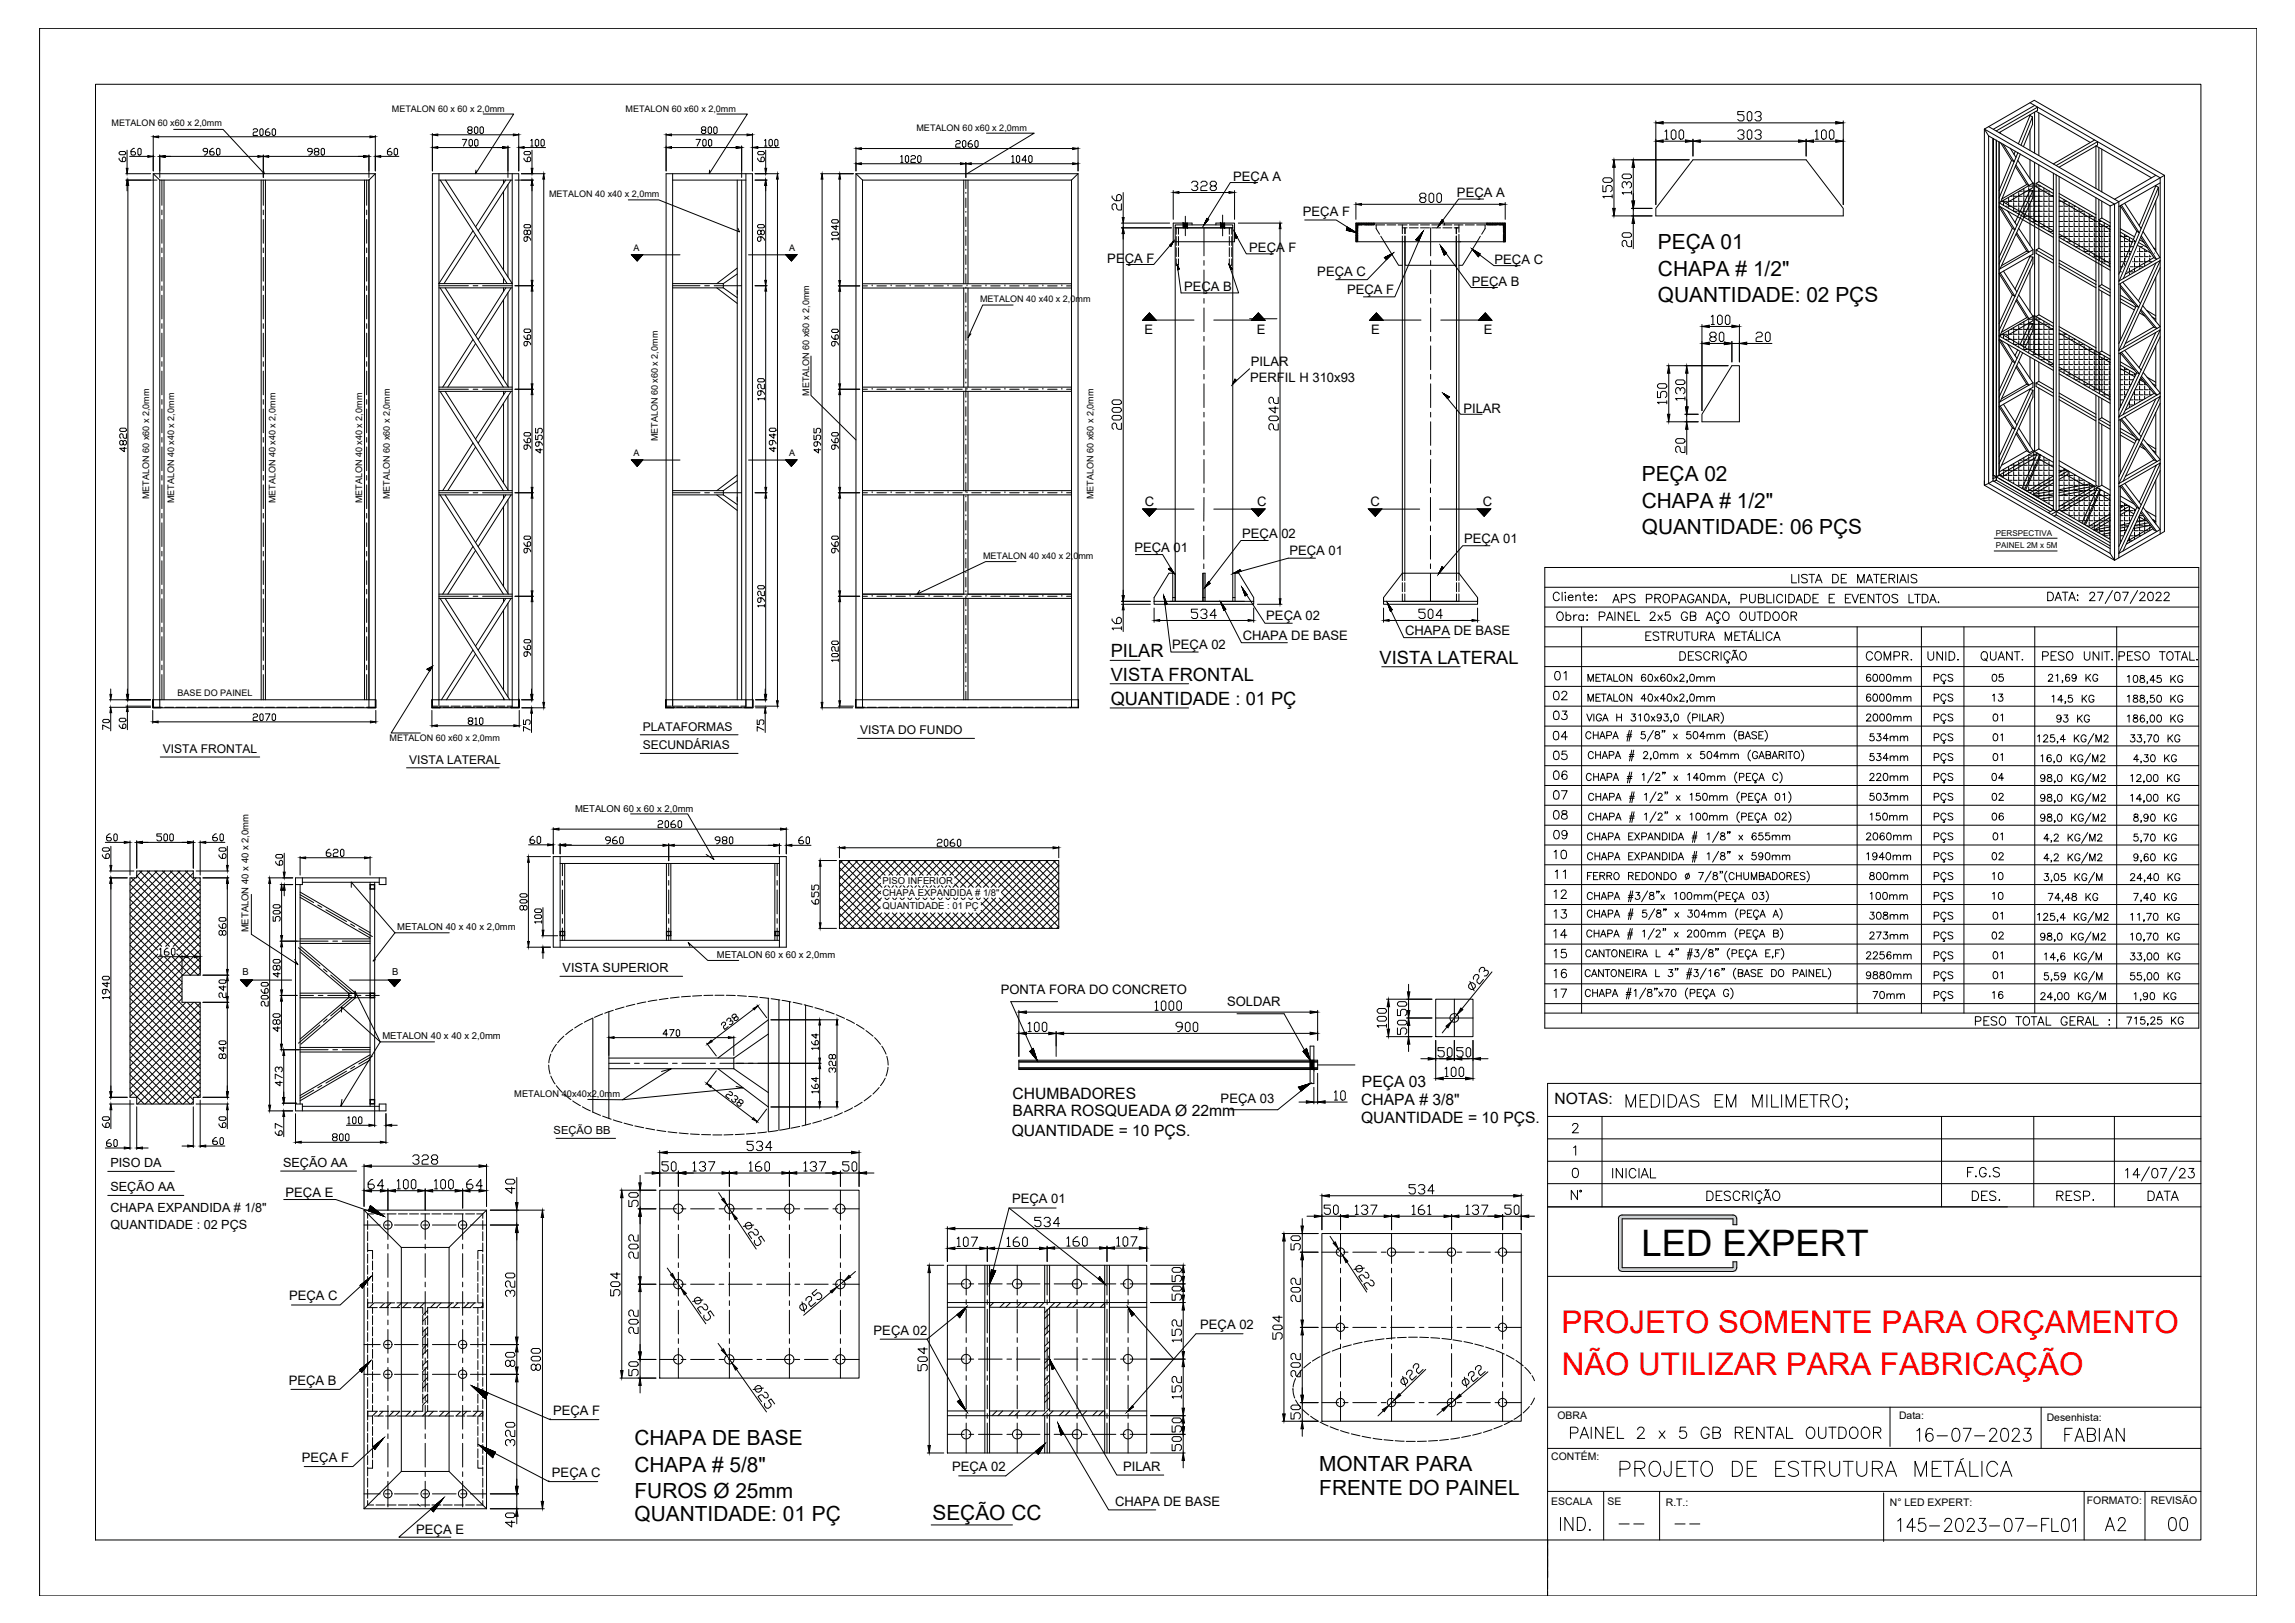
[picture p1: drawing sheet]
<svg xmlns="http://www.w3.org/2000/svg" width="594mm" height="420mm" viewBox="0 0 594 420" stroke-linecap="round" stroke-linejoin="round" font-family="sans-serif">
<defs><g id="words">
<text font-size="9.4" x="424.9" y="325.3">LED EXPERT</text>
<text font-size="8.4" x="418.4" y="383.5">PROJETO DE ESTRUTURA METÁLICA</text>
<g font-size="8.1" fill="#f00">
<text x="404.2" y="345.1">PROJETO SOMENTE PARA ORÇAMENTO</text>
<text x="404.3" y="356">NÃO UTILIZAR PARA FABRICAÇÃO</text>
</g>
<text font-size="7.5" x="420.2" y="288.6">MEDIDAS EM MILIMETRO;</text>
<g font-size="7.1">
<text x="544" y="397.6">A2</text>
<text x="560.6" y="397.6">00</text>
</g>
<g font-size="6.6">
<text x="495.3" y="374.3">16-07-2023</text>
<text x="533.8" y="374.3">FABIAN</text>
<text x="490.4" y="397.6">145-2023-07-FL01</text>
</g>
<text font-size="6.2" x="405.7" y="373.6">PAINEL 2 x 5 GB RENTAL OUTDOOR</text>
<g font-size="5.7">
<text x="511.9" y="172.5">QUANT.</text>
<text x="499.9" y="178.2">PÇS</text>
<text x="499.9" y="183.4">PÇS</text>
<text x="401.1" y="187.7">03</text>
<text x="499.9" y="188.4">PÇS</text>
<text x="499.9" y="193.7">PÇS</text>
<text x="499.9" y="203.9">PÇS</text>
<text x="499.9" y="198.6">PÇS</text>
<text x="401.1" y="213.4">08</text>
<text x="499.9" y="214.1">PÇS</text>
<text x="499.9" y="219.4">PÇS</text>
<text x="401.5" y="223.7">10</text>
<text x="499.9" y="224.4">PÇS</text>
<text x="499.9" y="229.7">PÇS</text>
<text x="499.9" y="234.6">PÇS</text>
<text x="499.9" y="239.9">PÇS</text>
<text x="499.9" y="244.8">PÇS</text>
<text x="499.9" y="250.1">PÇS</text>
<text x="401.5" y="259.6">17</text>
<text x="499.9" y="260.4">PÇS</text>
<text x="508.4" y="305.9">F.G.S</text>
<text x="405.7" y="311.9">N°</text>
</g>
<g font-size="5.4">
<text x="429.2" y="64.4">PEÇA 01</text>
<text x="429.2" y="71.3">CHAPA # 1/2&quot;</text>
<text x="429.2" y="78.1">QUANTIDADE: 02 PÇS</text>
<text x="425" y="124.6">PEÇA 02</text>
<text x="425" y="131.5">CHAPA # 1/2&quot;</text>
<text x="425" y="138.2">QUANTIDADE: 06 PÇS</text>
<text x="164.3" y="374.2">CHAPA DE BASE</text>
<text x="164.3" y="381.1">CHAPA # 5/8&quot;</text>
<text x="341.5" y="380.8">MONTAR PARA</text>
<text x="164.3" y="387.7">FUROS Ø 25mm</text>
<text x="341.5" y="387">FRENTE DO PAINEL</text>
<text x="164.3" y="393.8">QUANTIDADE: 01 PÇ</text>
<text x="241.4" y="393.5">SEÇÃO CC</text>
</g>
<g font-size="5.3">
<text x="462.8" y="152">LISTA DE MATERIAIS</text>
<text x="482.2" y="172.2">COMPR.</text>
<text x="498.1" y="172.2">UNID.</text>
<text x="527.8" y="172.2">PESO UNIT.</text>
<text x="547.5" y="172.2">PESO TOTAL.</text>
<text x="401.5" y="177.1">01</text>
<text x="401.1" y="182.4">02</text>
<text x="482.2" y="188">2000mm</text>
<text x="515.1" y="188">01</text>
<text x="401.1" y="192.6">04</text>
<text x="401.1" y="197.9">05</text>
<text x="401.1" y="202.8">06</text>
<text x="483" y="198.3">534mm</text>
<text x="515.1" y="198.3">01</text>
<text x="401.1" y="208.1">07</text>
<text x="499.9" y="208.8">PÇS</text>
<text x="401.1" y="218.4">09</text>
<text x="401.5" y="233.9">12</text>
<text x="401.8" y="228.6">11</text>
<text x="401.5" y="238.8">13</text>
<text x="483.3" y="234.2">100mm</text>
<text x="515.1" y="234.2">10</text>
<text x="401.5" y="244.1">14</text>
<text x="483" y="244.5">273mm</text>
<text x="514.7" y="244.5">02</text>
<text x="401.5" y="249.1">15</text>
<text x="401.5" y="254.4">16</text>
<text x="499.9" y="255.1">PÇS</text>
<text x="510.5" y="266.7">PESO TOTAL GERAL :</text>
<text x="509.8" y="311.9">DES.</text>
<text x="531.6" y="311.9">RESP.</text>
<text x="555.3" y="311.9">DATA</text>
</g>
<g font-size="4.9">
<text x="482.2" y="177.4">6000mm</text>
<text x="514.7" y="177.4">05</text>
<text x="482.2" y="182.7">6000mm</text>
<text x="515.1" y="182.7">13</text>
<text x="531.6" y="188">93 KG</text>
<text x="483" y="193">534mm</text>
<text x="515.1" y="193">01</text>
<text x="483" y="203.2">220mm</text>
<text x="514.7" y="203.2">04</text>
<text x="483" y="208.5">503mm</text>
<text x="514.7" y="208.5">02</text>
<text x="483.3" y="213.4">150mm</text>
<text x="514.7" y="213.4">06</text>
<text x="482.2" y="218.7">2060mm</text>
<text x="515.1" y="218.7">01</text>
<text x="482.2" y="223.7">1940mm</text>
<text x="514.7" y="223.7">02</text>
<text x="483" y="229">800mm</text>
<text x="515.1" y="229">10</text>
<text x="483" y="239.2">308mm</text>
<text x="515.1" y="239.2">01</text>
<text x="482.2" y="249.4">2256mm</text>
<text x="515.1" y="249.4">01</text>
<text x="482.2" y="254.7">9880mm</text>
<text x="515.1" y="254.7">01</text>
<text x="484" y="259.6">70mm</text>
<text x="515.1" y="259.6">16</text>
</g>
<g font-size="4.7">
<text x="287.5" y="170.2">PILAR</text>
<text x="357.1" y="171.8">VISTA LATERAL</text>
<text x="287.5" y="176.2">VISTA FRONTAL</text>
<text x="287.5" y="182.5">QUANTIDADE : 01 PÇ</text>
</g>
<g font-size="4.1">
<text x="352.6" y="281.4">PEÇA 03</text>
<text x="262.1" y="284.5">CHUMBADORES</text>
<text x="352.3" y="286.2">CHAPA # 3/8&quot;</text>
<text x="262.1" y="289">BARRA ROSQUEADA Ø 22mm</text>
<text x="352.3" y="290.8">QUANTIDADE = 10 PÇS.</text>
<text x="261.9" y="294.1">QUANTIDADE = 10 PÇS.</text>
</g>
<text font-size="4" x="402.4" y="285.9">NOTAS:</text>
<g font-size="3.4">
<text x="319.2" y="46.8">PEÇA A</text>
<text x="377.1" y="51.1">PEÇA A</text>
<text x="337.3" y="55.9">PEÇA F</text>
<text x="323.4" y="65.2">PEÇA F</text>
<text x="286.6" y="68">PEÇA F</text>
<text x="341" y="71.6">PEÇA C</text>
<text x="386.9" y="68.3">PEÇA C</text>
<text x="306.5" y="75.4">PEÇA B</text>
<text x="348.7" y="76.2">PEÇA F</text>
<text x="381" y="74">PEÇA B</text>
<text x="296.2" y="86.5">E</text>
<text x="325.4" y="86.5">E</text>
<text x="355" y="86.5">E</text>
<text x="384.1" y="86.5">E</text>
<text x="323.8" y="94.8">PILAR</text>
<text x="323.6" y="98.9">PERFIL H 310x93</text>
<text x="378.8" y="106.8">PILAR</text>
<text x="296.3" y="130.9">C</text>
<text x="325.5" y="130.9">C</text>
<text x="354.8" y="130.9">C</text>
<text x="383.9" y="130.9">C</text>
<text x="293.7" y="142.8">PEÇA 01</text>
<text x="321.6" y="139.2">PEÇA 02</text>
<text x="333.8" y="143.8">PEÇA 01</text>
<text x="379" y="140.6">PEÇA 01</text>
<text x="327.8" y="160.6">PEÇA 02</text>
<text x="321.7" y="165.7">CHAPA DE BASE</text>
<text x="363.7" y="164.4">CHAPA DE BASE</text>
<text x="303.4" y="168.1">PEÇA 02</text>
<text x="259" y="257.4">PONTA FORA DO CONCRETO</text>
<text x="317.6" y="260.5">SOLDAR</text>
<text x="316" y="285.4">PEÇA 03</text>
<text x="73.9" y="309.8">PEÇA E</text>
<text x="262" y="311.4">PEÇA 01</text>
<text x="74.8" y="336.6">PEÇA C</text>
<text x="226.1" y="345.5">PEÇA 02</text>
<text x="310.7" y="344.1">PEÇA 02</text>
<text x="74.8" y="358.5">PEÇA B</text>
<text x="143.2" y="366.3">PEÇA F</text>
<text x="78.1" y="378.5">PEÇA F</text>
<text x="142.9" y="382.4">PEÇA C</text>
<text x="246.5" y="380.9">PEÇA 02</text>
<text x="290.7" y="380.8">PILAR</text>
<text x="288.6" y="389.9">CHAPA DE BASE</text>
<text x="107.7" y="397.1">PEÇA E</text>
</g>
<g font-size="3.3">
<text x="145.6" y="251.6">VISTA SUPERIOR</text>
<text x="28.6" y="302.1">PISO DA</text>
<text x="73.3" y="302.1">SEÇÃO AA</text>
<text x="28.6" y="308.4">SEÇÃO AA</text>
<text x="28.6" y="313.9">CHAPA EXPANDIDA # 1/8&quot;</text>
<text x="28.6" y="318.1">QUANTIDADE : 02 PÇS</text>
</g>
<g font-size="3.1">
<text x="166.4" y="189.2">PLATAFORMAS</text>
<text x="222.6" y="190.1">VISTA DO FUNDO</text>
<text x="42.1" y="194.9">VISTA FRONTAL</text>
<text x="105.9" y="197.8">VISTA LATERAL</text>
<text x="166.4" y="194">SECUNDÁRIAS</text>
</g>
<text font-size="2.9" x="143.3" y="293.5">SEÇÃO BB</text>
<g font-size="2.7">
<text x="403.2" y="367.5">OBRA</text>
<text x="491.6" y="367.3">Data:</text>
<text x="529.8" y="367.8">Desenhista:</text>
<text x="401.6" y="378">CONTÉM:</text>
<text x="401.6" y="389.5">ESCALA</text>
<text x="416.1" y="389.5">SE</text>
<text x="431.2" y="389.9">R.T.:</text>
<text x="489.2" y="389.8">N° LED EXPERT:</text>
<text x="540.2" y="389.4">FORMATO:</text>
<text x="556.8" y="389.4">REVISÃO</text>
</g>
<g font-size="2.6">
<text x="418" y="395.8">--</text>
<text x="432.9" y="395.8">--</text>
</g>
<g font-size="2.5">
<text x="148.8" y="210.2">METALON 60 x 60 x 2,0mm</text>
<text x="228.4" y="232">CHAPA EXPANDIDA # 1/8&quot;</text>
<text x="228.4" y="228.8">PISO INFERIOR</text>
<text x="228.4" y="235.3">QUANTIDADE : 01 PÇ</text>
<text x="64.3" y="241.4" transform="rotate(-90 64.3 241.4)">METALON 40 x 40 x 2,0mm</text>
<text x="102.8" y="240.7">METALON 40 x 40 x 2,0mm</text>
<text x="185.5" y="248">METALON 60 x 60 x 2,0mm</text>
<text x="62.8" y="252.5">B</text>
<text x="101.5" y="252.5">B</text>
<text x="99" y="268.9">METALON 40 x 40 x 2,0mm</text>
</g>
<text font-size="2.4" x="133.1" y="284.1">METALON 40x40x2,0mm</text>
<g font-size="2.3">
<text x="101.4" y="28.9">METALON 60 x 60 x 2,0mm</text>
<text x="161.9" y="28.9">METALON 60 x60 x 2,0mm</text>
<text x="28.9" y="32.7">METALON 60 x60 x 2,0mm</text>
<text x="237.2" y="33.8">METALON 60 x60 x 2,0mm</text>
<text x="142.1" y="50.9">METALON 40 x40 x 2,0mm</text>
<text x="164" y="64.9">A</text>
<text x="204.3" y="64.9">A</text>
<text x="253.7" y="78.3">METALON 40 x40 x 2,0mm</text>
<text x="209.5" y="102.5" transform="rotate(-90 209.5 102.5)">METALON 60 x60 x 2,0mm</text>
<text x="164" y="118">A</text>
<text x="170.3" y="114.3" transform="rotate(-90 170.3 114.3)">METALON 60 x60 x 2,0mm</text>
<text x="204.3" y="118">A</text>
<text x="38.7" y="129.2" transform="rotate(-90 38.7 129.2)">METALON 60 x60 x 2,0mm</text>
<text x="45.1" y="130.3" transform="rotate(-90 45.1 130.3)">METALON 40 x40 x 2,0mm</text>
<text x="71.3" y="130.3" transform="rotate(-90 71.3 130.3)">METALON 40 x40 x 2,0mm</text>
<text x="93.7" y="130.3" transform="rotate(-90 93.7 130.3)">METALON 40 x40 x 2,0mm</text>
<text x="100.9" y="129.2" transform="rotate(-90 100.9 129.2)">METALON 60 x60 x 2,0mm</text>
<text x="283.1" y="129.2" transform="rotate(-90 283.1 129.2)">METALON 60 x60 x 2,0mm</text>
<text x="254.5" y="144.7">METALON 40 x40 x 2,0mm</text>
<text x="46" y="180.1">BASE DO PAINEL</text>
<text x="100.8" y="192">METALON 60 x60 x 2,0mm</text>
<text x="178.5" y="211.5">METALON 60 x 60 x 2,0mm</text>
</g>
<g font-size="2.1">
<text x="516.6" y="142">PAINEL 2M x 5M</text>
<text x="516.6" y="138.7">PERSPECTIVA</text>
</g>
</g></defs>
<!-- layer: 03 -->
<g fill="none" stroke="#000" stroke-width=".26">
<path d="M39.7 45h57.5M39.7 45v136.2M39.7 45l1.7 1.6M41.4 46.6h54.1M41.4 46.6v134.6M42.5 46.6v134.6M67.6 46.6v134.6M68.7 46.6v134.6M94.4 46.6v134.6M95.5 46.6v134.6M97.2 45v136.2M97.2 45l-1.7 1.6"/>
<path d="M113.6 46.6h19M113.6 45v136.2M114 46.6l17.3 26.8M115.3 46.6l17.3 26.8h-19M122.4 59.7l-8.8 13.8M130.3 46.6v.9M130.3 49.5v20.4M130.9 46.6l-7.8 12.1M131.5 47.8v23.9M132.2 46.6l-8.4 13.1M132.6 45v136.2M174.1 46.6h19"/>
<path d="M174.1 45v137.8M190.8 46.6v134.6M192 46.6v134.6M193.1 45v137.8M221.6 45h57.5M221.6 45v136.2M221.6 45l1.7 1.6M223.3 46.6h54.1M223.3 46.6v134.6M249.5 46.6v26.9M250.6 46.6v26.9M277.4 46.6v134.6"/>
<path d="M279.1 45v136.2M279.1 45l-1.7 1.6M304.2 59v-.8h14.9v.8M304.2 59v96.7v-7.3h-.6M304.2 59h14.9M306.3 57.8v1.2M307.3 57.8v1.2M308.6 58.2v-.4h-4.9v4.8h15.9v-4.8h-4.9v.4M315.9 57.8v1.2M317 57.8v1.2M319.1 59v96.7M351 57.8h38.6v4.8h-38.6z"/>
<path d="M438.2 41.4h29.3l9.6 12.5v2h-48.5v-2zM113.6 74.5h19M113.9 74.5l16.4 25.7M115.2 74.5l16.4 25.7M123.1 60.8l-8.2 12.6M130.3 72v1.4M130.3 74.5v1M130.3 77.6v20.7M130.9 74.5l-7.8 12.4M131.5 75.8v24.2M132.3 74.5l-8.5 13.4M174.1 73.4h13.1v1.1h-13.1"/>
<path d="M185.5 74.5l5.3 4M187.2 74.5l3.6 2.6M190.8 75.1v1.1M190.8 70.9l-3.6 2.5M190.8 69.4l-5.3 4M223.3 74.6h54.1M223.3 73.5h54.1M249.5 74.6v25.6M250.6 74.6v25.6M358.3 62.6l3.7 6.1h1M363 62.6v85.8M363.6 62.6v85.8"/>
<path d="M363.7 62.6v6.1h13.2v-6.1M377 62.6v85.8M378.1 62.6h-.4v85.8M382.4 62.6l-3.8 6.1h-.9M389.2 62.6h.4M122.4 87.9l-7.8 12.3M123.1 89l-7.2 11.2M448.3 94.7h2v14.5h-9.7v-2zM113.6 101.3h19M113.6 100.2h19M113.9 101.3l16.4 25.7M115.2 101.3l16.4 25.7"/>
<path d="M122.4 114.7l-7.8 12.3M123.1 115.8l-7.2 11.2M130.3 101.3v.9M130.3 104.4v20.7M130.9 101.3l-7.8 12.3M131.5 102.6v24.2M132.3 101.3l-8.5 13.4M223.3 101.3h54.1M223.3 100.2h54.1M249.5 101.3v25.7M250.6 101.3v25.7M113.6 127h19"/>
<path d="M113.6 128.1h19M113.9 128.1l16.4 25.7M115.2 128.1l16.4 25.7M130.3 128.1v.9M130.3 131.1v20.7M130.9 128.1l-7.8 12.3M131.5 129.4v24.2M132.3 128.1l-8.5 13.4M174.1 127h13.1M174.1 128.1h13.1M185.5 128.1l5.3 4M187.2 127v1.1"/>
<path d="M187.2 128.1l3.6 2.5M190.8 128.7v1.1M190.8 124.5l-3.6 2.5M190.8 123l-5.3 4M223.3 127h54.1M223.3 128.1h54.1M249.5 128.1v25.7M250.6 128.1v25.7M113.6 154.9h19M113.6 153.8h19M113.9 154.9l16.7 26.3M115.2 154.9l16.8 26.3"/>
<path d="M122.4 141.5l-7.8 12.3M123.1 142.5l-7.2 11.3M130.3 154.9v.9M130.3 157.9v20.7M130.9 154.9l-7.8 12.3M131.5 156.2v24.2M132.3 154.9l-8.5 13.4M223.3 154.9h54.1M223.3 153.8h54.1M249.5 154.9v26.3M250.6 154.9v26.3M298.7 155.7v.7h25.8v-.7"/>
<path d="M298.7 155.7v-1l3.9-6.3h1v7.3M298.7 155.7h25.8M303.6 154.7h.6M311.3 155.7v-7.3h.7v7.3M311.3 154.7h.7M319.1 148.4h.6v7.3M319.1 154.7h.6M319.7 148.4h1l3.8 6.3v1M358.1 155.7v.7h24.4v-.7M358.1 155.7h24.4M358.1 154.8v1M363 148.4l-4.9 6.3v1"/>
<path d="M363 148.4h14.7M377.7 148.4l4.8 6.3v1M382.5 154.8v1M122.4 168.3l-8.1 12.9M123.1 169.3l-7.5 11.9M39.5 181.2h57.8v2h-57.8zM111.8 181.2h22.6v2h-22.6zM111.9 183.1v-138.1h22.4v138.1M113.9 183.1v.1M130.3 180.7v.5M132.3 183.1v.1M172.3 181.2h22.6v2h-22.6z"/>
<path d="M172.4 182.8v-137.8h22.4v137.8M174.4 183.1v.1M192.8 183.1v.1M221.4 181.2h57.8v2h-57.8zM33.7 238.8l7.2 7.2M33.7 236.8l8.2 8.2M33.7 234.8l10.2 10.2M33.7 232.8l18.1 18.2M33.7 230.9l18.1 18.1M33.7 228.9l18.1 18.2M34 227.3l17.8 17.8M35 227.3l-1.3 1.3"/>
<path d="M35.4 225.5h14.6v1.8h1.8v25.1h-4.7v7.1h4.7v24.6h-1.8v1.7h-14.6v-1.7h-1.7v-56.8h1.7zM35.4 226.7l16.4 16.4M36.2 225.5l15.6 15.6M36.7 225.5l-1.3 1.3M38.1 225.5l13.7 13.7M38.7 225.5l-5 5.1M40.1 225.5l11.7 11.7M40.7 225.5l-7 7.1M42.1 225.5l9.7 9.7M42.7 225.5l-9 9M44.1 225.5l7.7 7.7M44.6 225.5l-10.9 11"/>
<path d="M46 225.5l5.8 5.8M46.6 225.5l-12.9 13M48 225.5l3.8 3.8M48.6 225.5l-14.9 14.9M50 225.5v.1M50 226l-16.3 16.4M50.8 227.3l-17.1 17.1M51.7 227.3h.1M51.8 228.2l-18.1 18.2M51.8 230.2l-18.1 18.1M51.8 232.1l-18.1 18.2M51.8 234.1l-10.9 10.9"/>
<path d="M51.8 236.1l-8.9 8.9M51.8 238.1l-7 6.9M77.7 229v56.8M77.7 232.3l18.1 10.5M77.7 230.9l18.1 10.5M78.3 227.3v1.7h-1.8M78.3 228.4h19.9M95.8 228.4v58M95.8 229h1.2M95.8 229.1h1.2M95.8 230.2h1.2M95.8 230.1h1.2"/>
<path d="M95.9 229v1.2M96.9 229v1.2M97 228.4v58M98.2 227.3v1.7h1.7v-1.7h-23.4v60.3h23.4v-1.8h-1.7v1.8M143.2 221.8h60.3v23.4h-60.3zM145 223.5h56.8M145 221.8v23.4M146.2 223.5v19.9M172.5 223.5v19.9M173.7 223.5v19.9M200.6 223.5v19.9M201.8 221.8v23.4"/>
<path d="M217.3 222.8h56.8v17.5h-56.8zM217.3 238.4l1.9 1.9M217.3 236.4l3.9 3.9M217.3 234.5l5.9 5.8M217.3 232.5l7.8 7.8M217.3 230.5l9.8 9.8M217.3 228.5l11.8 11.8M217.3 226.6l13.8 13.7M217.3 224.6l10.5 10.6M217.4 222.8l10.4 10.4M218.1 222.8l-.8 .8M219.4 222.8l8.6 8.6"/>
<path d="M220.1 222.8l-2.8 2.8M221.4 222.8l6.9 6.9M222.1 222.8l-4.8 4.8M223.4 222.8l4.6 4.6M224 222.8l-6.7 6.7M225.3 222.8l3.8 3.8M226 222.8l-8.7 8.7M227.3 222.8l3.8 3.8M227.8 234.8l-5.5 5.5M228 222.8l-10.7 10.7M228 226.8l-10.7 10.6M228 228.7l-10.7 10.7"/>
<path d="M228 230.7l-9.7 9.6M228.2 232.5l-7.9 7.8M228.3 236.3l-4.1 4M229 236.3l4 4M229.1 232.5l.4 .4M229.3 222.8l3.7 3.8M229.4 229.3l-.5 .4M229.9 229.3l.4 .4M230 222.8l-12.7 12.7M230.2 232.5l-.5 .4M230.2 236.3l-4 4M231 236.3l4 4"/>
<path d="M231.1 232.5l.4 .4M231.2 222.8l3.8 3.8M231.3 229.3l-.4 .4M231.9 229.3l.3 .4M231.9 222.8l-3.8 3.8M232.1 232.5l-.4 .4M232.2 236.3l-4 4M233 236.3l4 4M233 232.5l.4 .4M233.2 222.8l3.8 3.8M233.3 229.3l-.4 .4M233.8 229.3l.4 .4"/>
<path d="M233.9 222.8l-3.8 3.8M234.1 232.5l-.5 .4M234.1 236.3l-4 4M234.9 236.3l4 4M235 232.5l.4 .4M235.2 222.8l3.8 3.8M235.2 229.3l-.4 .4M235.8 229.3l.4 .4M235.9 222.8l-3.8 3.8M236.1 232.5l-.5 .4M236.1 236.3l-4 4M236.9 236.3l4 4"/>
<path d="M236.9 232.5l.5 .4M237.2 222.8l3.8 3.8M237.2 229.3l-.4 .4M237.7 229.3l.5 .4M237.8 222.8l-3.7 3.8M238 232.5l-.4 .4M238.1 236.3l-4 4M238.8 236.3l4.1 4M238.9 232.5l.5 .4M239.1 222.8l3.8 3.8M239.2 229.3l-.4 .4M239.7 229.3l.5 .4"/>
<path d="M239.8 222.8l-3.8 3.8M240 232.5l-.4 .4M240.1 236.3l-4 4M240.8 236.3l4.1 4M240.9 232.5l.4 .4M241.1 222.8l3.8 3.8M241.2 229.3l-.5 .4M241.7 229.3l.4 .4M241.8 222.8l-3.8 3.8M242 232.5l-.4 .4M242.1 236.3l-4.1 4M242.8 236.3l4 4"/>
<path d="M242.9 232.5l.4 .4M243.1 222.8l3.7 3.8M243.2 229.3l-.5 .4M243.7 229.3l.4 .4M243.8 222.8l-3.9 3.8M243.9 232.5l-.4 .4M244 236.3l-4 4M244.8 236.3l4 4M244.9 232.5l.4 .4M245 222.8l7 6.9M245.1 229.3l-.4 .4M245.7 229.3l.3 .4"/>
<path d="M245.7 222.8l-3.8 3.8M245.9 232.5l-.4 .4M246 236.3l-4 4M246.7 236.3l4.1 4M246.8 232.5l.4 .4M247 222.8l7 6.9M247.1 228.8l.9 .9M247.1 226.9l2.9 2.8M247.7 222.8l-3.8 3.8M247.9 232.5l-.5 .4M247.9 236.3l-4 4M248.7 236.3l4 4"/>
<path d="M248.8 232.5l.4 .4M249 222.8l6.9 6.9M249.7 222.8l-3.8 3.8M249.9 232.5l-.5 .4M249.9 236.3l-4 4M250.7 236.3l4 4M250.7 232.5l.5 .4M251 222.8l6.9 6.9M251.6 222.8l-4.5 4.5M251.8 232.5l-.4 .4M251.9 236.3l-4 4M252.6 236.3l4.1 4"/>
<path d="M252.7 232.5l.5 .4M252.9 222.8l17.6 17.5M253.6 222.8l-6.9 6.9M253.8 232.5l-.4 .4M253.9 236.3l-4 4M254 235.6l4.7 4.7M254 233.7l6.6 6.6M254.7 232.5l7.9 7.8M254.9 222.8l17.6 17.5M255.6 222.8l-7 6.9M255.8 232.5l-1.8 1.8M256.7 232.5l7.9 7.8"/>
<path d="M256.9 222.8l17.2 17.2M257.6 222.8l-7 6.9M257.7 232.5l-3.7 3.8M258.7 232.5l7.8 7.8M258.8 222.8l15.3 15.2M259.2 231l9.3 9.3M259.5 222.8l-6.9 6.9M260.8 222.8l13.3 13.2M261.5 222.8l-6.9 6.9M262.8 222.8l11.3 11.3M263.4 222.8l-6.9 6.9M264.8 222.8l9.3 9.3"/>
<path d="M265.4 222.8l-6.9 6.9M266.7 222.8l7.4 7.3M267.4 222.8l-8.2 8.2M268.7 222.8l5.4 5.3M269.4 222.8l-17.6 17.5M270.7 222.8l3.4 3.4M271.4 222.8l-17.6 17.5M272.6 222.8l1.5 1.4M273.3 222.8l-17.6 17.5M274.1 224l-16.4 16.3M274.1 226l-14.4 14.3M274.1 228l-12.4 12.3"/>
<path d="M274.1 229.9l-10.4 10.4M274.1 231.9l-8.5 8.4M274.1 233.9l-6.5 6.4M274.1 235.9l-4.6 4.4M274.1 237.8l-2.6 2.5M274.1 239.8l-.6 .5M33.7 258.5l18.1 18.1M33.7 256.5l18.1 18.2M33.7 254.5l18.1 18.2M33.7 252.6l18.1 18.1M33.7 250.6l18.1 18.1M33.7 248.6l18.1 18.2"/>
<path d="M33.7 246.6l18.1 18.2M33.7 244.7l13.4 13.5M33.7 242.7l13.4 13.5M33.7 240.7l13.4 13.5M40.9 245l-7.2 7.3M40.9 247l-7.2 7.2M42.1 247.7l-8.4 8.5M42.6 247.7l4.7 4.7 4.5-4.5M44.1 247.7l-10.4 10.5M44.6 247.7l4.6 4.7 2.6-2.5M45.8 246.9l5.4 5.5 .6-.5M47.1 252.6l-13.4 13.5"/>
<path d="M47.1 254.6l-13.4 13.4M47.1 256.6l-13.4 13.4M47.1 258.5l-13.4 13.5M48.1 259.5l-14.4 14.5M48.4 259.5l3.4 3.3M50.1 259.5l-16.4 16.4M50.4 259.5l1.4 1.4M51.8 240l-6 6.1M51.8 242l-18.1 18.2M51.8 244l-18.1 18.1M51.8 245.9l-18.1 18.2M51.8 259.7l-18.1 18.2"/>
<path d="M77.7 258.3h19.3M77.7 257.1h19.3M77.7 244.2h18.1M77.7 243h18.1M77.7 246.4l12.6 10.7v1.2l-12.6 10.7M77.9 245.1l14.1 12v1.2l-14.1 12M90.3 257.2h1.7M90.3 258.2h1.7M90.3 257.1v1.2M91.9 257.1v1.2M95.8 257.2h1.2M95.8 258.2h1.2"/>
<path d="M95.9 257.1v1.2M96.9 257.1v1.2M145 243.4h56.8M145 242.2h1.2M145 241.1h1.2M145 241.2h1.2M145.1 241.1v1.1M146.1 241.1v1.1M172.5 242.2h1.2M172.5 241.1h1.2M172.5 241.2h1.2M172.6 241.1v1.1"/>
<path d="M173.6 241.1v1.1M198.9 258.4v34.6M200.6 242.2h1.2M200.6 241.1h1.2M200.6 241.2h1.2M200.7 241.1v1.1M201.6 258.8v33.8M201.7 241.1v1.1M204.4 259.3v32.9M33.7 278.2l7.6 7.6M33.7 276.2l9.5 9.6M33.7 274.2l11.5 11.6"/>
<path d="M33.7 272.3l13.5 13.5M33.7 270.3l15.4 15.5M33.7 268.3l16.3 16.4M33.7 266.4l17.7 17.7M33.7 264.4l18.1 18.1M33.7 262.4l18.1 18.2M33.7 260.4l18.1 18.2M51.8 261.7l-18.1 18.2M51.8 263.7l-18.1 18.1M51.8 265.7l-18.1 18.1M51.8 267.6l-16.4 16.5M51.8 269.6l-16.2 16.2"/>
<path d="M51.8 271.6l-14.2 14.2M51.8 273.5l-12.3 12.3M51.8 275.5l-10.3 10.3M51.8 277.5l-8.3 8.3M51.8 279.5l-6.3 6.3M77.7 271.2h18.1M77.7 272.3h18.1M95.8 273.1l-18.1 10.5M95.8 274.4l-18.1 10.6M153.5 263.5v24.4M157.6 261.9v27.6M157.6 273.9h32.3"/>
<path d="M157.6 276.7h32.3M185.8 276.7l13.1 9.9M189.9 273.9v2.8M189.9 276.7l9 6.1M198.9 267.7l-9 6.2M198.9 264l-13.1 9.9M208.5 260.2v31M33.7 282.1l3.6 3.7M33.7 280.2l5.6 5.6M50 285.2l-.6 .6M51.8 281.4l-4.4 4.4M51.8 283.4l-.7 .7"/>
<path d="M76.5 285.8h1.8v1.8M78.3 286.4h19.9M95.8 285.8h1.2M95.8 284.6h1.2M95.8 284.7h1.2M95.8 285.7h1.2M95.9 284.6v1.2M96.9 284.6v1.2M94.2 313.3v77.3M94.2 313.3l9.7 9.6M94.2 313.3h31.7M125.9 313.3v77.3"/>
<path d="M125.9 313.3l-9.7 9.6M170.8 308.1h51.6v48.7h-51.6zM342.2 319.3h51.6v48.6h-51.6zM419 315.5l-.1 12.7a.95 .95 0 0 0 1 .9M419.9 314.6a.95 .95 0 0 0-1 .9M419.9 314.6h28.7a.95 .95 0 0 1 .9 .9M449.6 315.5v1.5h-1v-1.5h-28.7v12.7h28.7v-1.5h1v1.5M103.9 322.9h12.3M103.9 322.9v58M103.9 337.3h12.3M116.2 322.9v58M245.2 327.5h51.6v48.6h-51.6z"/>
<path d="M245.2 337.2h51.6M245.2 338.4h9.7M254.9 327.5v48.6M256.2 338.4h14.2v26.9h-14.2M256.2 327.5v48.6M270.4 327.5v9.7M271.7 327.5v9.7M286 338.4h-14.3v26.9h14.3v1.2M286 327.5v48.6M287.2 338.4h9.6M287.2 327.5v48.6M449.5 328.2a.95 .95 0 0 1-.9 .9l-28.7 .1"/>
<path d="M103.9 366.6h12.3M245.2 366.5h51.6M245.2 365.3h9.7M270.4 366.5v9.6M271.7 366.5v9.6M287.2 365.3h9.6M94.2 390.6l9.7-9.7h12.3l9.7 9.7M94.2 390.6h31.7"/>
<circle cx="100.4" cy="317.1" r="1.08"/>
<circle cx="110" cy="317.1" r="1.08"/>
<circle cx="119.7" cy="317.1" r="1.08"/>
<circle cx="175.6" cy="312.9" r="1.21"/>
<circle cx="188.8" cy="312.9" r="1.21"/>
<circle cx="204.3" cy="312.9" r="1.21"/>
<circle cx="217.5" cy="312.9" r="1.21"/>
<circle cx="175.6" cy="332.4" r="1.21"/>
<circle cx="217.5" cy="332.4" r="1.21"/>
<circle cx="250.1" cy="332.4" r="1.21"/>
<circle cx="263.3" cy="332.4" r="1.21"/>
<circle cx="278.8" cy="332.4" r="1.21"/>
<circle cx="292" cy="332.4" r="1.21"/>
<circle cx="347" cy="324.1" r="1.08"/>
<circle cx="360.2" cy="324.1" r="1.08"/>
<circle cx="375.7" cy="324.1" r="1.08"/>
<circle cx="388.9" cy="324.1" r="1.08"/>
<circle cx="100.4" cy="348.1" r="1.08"/>
<circle cx="100.4" cy="355.8" r="1.08"/>
<circle cx="119.7" cy="348.1" r="1.08"/>
<circle cx="119.7" cy="355.8" r="1.08"/>
<circle cx="175.6" cy="351.9" r="1.21"/>
<circle cx="188.8" cy="351.9" r="1.21"/>
<circle cx="204.3" cy="351.9" r="1.21"/>
<circle cx="217.5" cy="351.9" r="1.21"/>
<circle cx="250.1" cy="351.8" r="1.21"/>
<circle cx="292" cy="351.8" r="1.21"/>
<circle cx="347" cy="343.6" r="1.08"/>
<circle cx="388.9" cy="343.6" r="1.08"/>
<circle cx="250.1" cy="371.3" r="1.21"/>
<circle cx="263.3" cy="371.3" r="1.21"/>
<circle cx="278.8" cy="371.3" r="1.21"/>
<circle cx="292" cy="371.3" r="1.21"/>
<circle cx="347" cy="363.1" r="1.08"/>
<circle cx="360.2" cy="363.1" r="1.08"/>
<circle cx="375.7" cy="363.1" r="1.08"/>
<circle cx="388.9" cy="363.1" r="1.08"/>
<circle cx="100.4" cy="386.7" r="1.08"/>
<circle cx="110" cy="386.7" r="1.08"/>
<circle cx="119.7" cy="386.7" r="1.08"/>
</g>
<!-- layer: FRL2 -->
<g fill="none" stroke="#000" stroke-width=".26">
<path d="M304.5 59v1.6M305.1 59v1.6M318.2 59v1.6M318.9 59v1.6M351.1 57.8l-.1 .1M351.3 57.8l-.3 .3M351.5 58.4l-.5 .5M351.5 58.9l-.5 .4M351.5 59.3l-.5 .5M351.5 59.7l-.5 .5M351.5 58.3l-.5 .4M351.5 58.7l-.5 .5"/>
<path d="M351.5 59.2l-.5 .4M351.5 59.6l-.5 .4M351.5 58.2h1.1M351.5 58.2v1.9M351.5 57.8l-.5 .5M351.7 57.8l-.7 .7M352 57.8l-.5 .4M352.1 57.8l-.4 .4M352.4 57.8l-.5 .4M352.6 57.8l-.5 .4M352.8 57.8l-.4 .4M353 57.8l-.5 .4"/>
<path d="M353.3 57.8l-.5 .4M353.4 57.8l-.4 .4M353.7 57.8l-.5 .4h2.4l.2-.2M353.9 57.8l-.5 .4M354.2 57.8l-.5 .4M354.3 57.8l-.5 .4M354.6 57.8l-.5 .4M354.8 57.8l-.6 .4M355 57.8l-.5 .4M355.2 57.8l-.5 .4M355.5 57.8l-.5 .4M355.6 57.8l-.5 .4"/>
<path d="M355.8 57.8l-.4 .4M355.8 57.8v.4M356.1 58.2h2.3M356.2 58.2v1l.9 1.4M359 58.2h2.3M361.9 58.2h2.3M363 59h1.2M363 58.2v2.3M363.6 59v1.5M363.7 59v1.5M364.8 59h2.3M364.8 58.2h2.3"/>
<path d="M367.7 59h2.3M367.7 58.2h2.3M370.6 59h2.3M370.6 58.2h2.3M373.5 59h2.3M373.5 58.2h2.3M373.9 57.8v.4M376.4 59h1.3M376.4 58.2h2.3M376.9 59v1.5M377 59v1.5M377.7 58.2v1.9"/>
<path d="M379.3 58.2h2.3M382.2 58.2h2.3M384.4 58.2v1l-.9 1.4M384.8 57.8v.4M385 57.8l-.2 .1M385.1 58.2h2.3M385.1 57.8l-.3 .3M385.4 57.8l-.5 .4M385.6 57.8l-.5 .4M385.8 57.8l-.4 .4M386 57.8l-.5 .4M386.3 57.8l-.5 .4"/>
<path d="M386.4 57.8l-.4 .4M386.7 57.8l-.5 .4M386.8 57.8l-.4 .4M387.1 57.8l-.4 .4M387.3 57.8l-.5 .4M387.6 57.8l-.5 .4M387.7 57.8l-.4 .4M388 58.2h1.2v1.9M388 57.8l-.5 .4M388.2 57.8l-.5 .4M388.5 57.8l-.6 .4M388.6 57.8l-.5 .4"/>
<path d="M388.9 57.8l-.5 .4M389 57.8l-.5 .4M389.3 57.8l-.5 .4M389.5 57.8l-.5 .4M389.6 58l-.4 .5M389.6 58.4l-.4 .5M389.6 58.9l-.4 .5M389.6 59.3l-.4 .5M389.6 59.7l-.4 .5M389.6 57.8l-.4 .5M389.6 58.3l-.4 .5M389.6 58.7l-.4 .5"/>
<path d="M389.6 59.2l-.4 .4M389.6 59.6l-.4 .4M304.5 67v1.7h.6v-1.7M304.5 61.2v2.4M304.5 64.1v2.3M305.1 61.2v2.4M305.1 64.1v2.3M318.2 67v1.7h.7v-1.7M318.2 61.2v2.4M318.2 64.1v2.3M318.9 61.2v2.4M318.9 64.1v2.3"/>
<path d="M351.5 60.2l-.5 .4M351.5 60.6l-.5 .5M351.5 61l-.5 .5M351.5 61.4l-.5 .5M351.5 61.9l-.5 .5M351.5 62.3l-.3 .3M351.5 60l-.5 .5M351.5 60.4l-.5 .5M351.5 60.9l-.5 .5M351.5 61.3l-.5 .5M351.5 61.7l-.5 .5M351.5 62.2l-.4 .4"/>
<path d="M351.5 60.7v1.9M357.4 61.1l.9 1.5M363 61.1v1.5M363.6 61.1v1.5M363.7 61.1v1.5M376.9 61.1v1.5M377 61.1v1.5M377.7 60.7v1.9M383.2 61.1l-.8 1.5M389.2 60.7v1.9M389.6 60.2l-.4 .4M389.6 60.6l-.4 .5"/>
<path d="M389.6 61l-.4 .5M389.6 61.5l-.4 .4M389.6 61.9l-.4 .5M389.6 62.3l-.2 .3M389.6 60l-.4 .5M389.6 60.5l-.4 .4M389.6 60.9l-.4 .5M389.6 61.3l-.4 .5M389.6 61.7l-.4 .5M389.6 62.2l-.3 .4M363 148.4v1.9M363 150.8v2.4"/>
<path d="M363 153.8v1.9M363.6 148.4v1.9M363.6 150.8v2.4M363.6 153.8v1.9M377 148.4v1.9M377 150.8v2.4M377 153.8v1.9M377.7 148.4v1.9M377.7 150.8v2.4M377.7 153.8v1.9M39.5 181.2h.1M39.7 181.2v1.9h2.3"/>
<path d="M39.7 181.3l-.2 .1M39.7 181.5l-.2 .2M39.7 181.8l-.2 .1M39.7 182l-.2 .2M39.7 182.2l-.2 .2M39.7 182.5l-.2 .2M39.7 182.8l-.2 .1M39.7 183l-.2 .1M39.7 181.2l-.2 .1M39.7 181.5l-.2 .1M39.7 181.7l-.2 .1M39.7 181.9l-.2 .2"/>
<path d="M39.7 182.4l-.2 .2M39.7 182.7l-.2 .1M39.7 182.9l-.2 .2M39.8 183.1l-.2 .1M39.9 183.1l-.2 .1M40 183.1l-.1 .1M40.1 183.1l-.1 .1M40.3 183.1l-.2 .1M40.4 183.1l-.2 .1M40.5 183.1l-.1 .1M40.6 183.1l-.1 .1M40.8 183.1l-.2 .1"/>
<path d="M40.9 183.1l-.2 .1M41 183.1l-.1 .1M41.1 183.1l-.1 .1M41.3 183.1l-.2 .1M41.4 181.2l-.2 2M41.5 183.1l-.1 .1M41.6 183.1l-.1 .1M41.7 183.1v.1M42.6 183.1h2.4M45.5 183.1h2.3M48.4 183.1h2.4M51.3 183.1h2.3"/>
<path d="M54.2 183.1h2.3M57.1 183.1h2.3M60 183.1h2.3M62.9 183.1h2.3M65.8 183.1h2.3M68.7 183.1h2.3M71.6 183.1h2.3M74.5 183.1h2.3M77.4 183.1h2.3M80.3 183.1h2.3M83.2 183.1h2.3M86.1 183.1h2.3"/>
<path d="M89 183.1h2.3M91.9 183.1h2.3M95.2 183.1v.1M95.3 183.1h-.1M95.4 183.1l-.1 .1M95.5 181.2v1.9l-.2 .1M95.8 183.1l-.3 .1M95.9 183.1l-.1 .1M96 183.1l-.2 .1M96.1 183.1l-.1 .1M96.3 183.1l-.2 .1M96.4 183.1l-.1 .1"/>
<path d="M96.5 183.1l-.1 .1M96.7 183.1l-.2 .1M96.9 183.1l-.1 .1M97 183.1l-.1 .1M97.2 181.2v1.9h-2.4M97.3 182.9l-.3 .3M97.3 181.3l-.1 .1M97.3 181.5l-.1 .2M97.3 181.8l-.1 .1M97.3 182l-.1 .2M97.3 182.3l-.1 .1M97.3 182.5l-.1 .2"/>
<path d="M97.3 182.8l-.1 .1M97.3 183l-.2 .2M97.3 181.2l-.1 .1M97.3 181.5l-.1 .1M97.3 181.7l-.1 .1M97.3 182l-.1 .1M97.3 182.2l-.1 .1M97.3 182.7l-.1 .2M97.3 183.2h.1M111.9 181.2h-.1M111.9 183.1h2.2M111.9 182.8h1.4"/>
<path d="M111.9 181.2l-.1 .1M111.9 181.4l-.1 .2M111.9 181.7l-.1 .1M111.9 181.9l-.1 .1M111.9 182.2l-.1 .1M111.9 182.4l-.1 .2M111.9 182.7l-.1 .1M111.9 182.9l-.1 .2M111.9 181.3l-.1 .2M111.9 181.6l-.1 .1M111.9 181.8l-.1 .2M111.9 182.1l-.1 .1"/>
<path d="M111.9 182.3l-.1 .2M111.9 182.6l-.1 .1M111.9 182.9l-.1 .1M112 183.1l-.2 .1M112.2 183.1l-.1 .1M112.3 183.1l-.2 .1M112.4 183.1l-.1 .1M112.5 183.1l-.1 .1M112.7 183.1l-.1 .1M112.8 183.1l-.2 .1M112.9 183.1l-.1 .1M113 183.1l-.1 .1"/>
<path d="M113.2 183.1l-.1 .1M113.3 183.1l-.1 .1M113.5 183.1l-.2 .1M113.5 183.1l-.1 .1M113.6 181.2v1.6M113.7 183.1l-.2 .1M113.8 183.1l-.1 .1M113.9 183.2h.1M113.9 182.8h2.3M113.9 183.1l-.1 .1M114.7 183.1h2.3M116.8 182.8h2.3"/>
<path d="M117.6 183.1h2.3M119.7 182.8h2.3M120.5 183.1h2.3M122.6 182.8h2.3M123.4 183.1h2.3M125.5 182.8h2.3M126.3 183.1h2.3M128.4 182.8h2.3M129.2 183.1h2.3M131.3 182.8h1.3M132.1 183.1h2.2M132.5 183.1l-.2 .1"/>
<path d="M132.6 181.2v1.9l-.2 .1M132.8 183.1l-.2 .1M133 183.1l-.2 .1M133.1 183.1l-.2 .1M133.2 183.1l-.1 .1M133.3 183.1l-.1 .1M133.5 183.1l-.1 .1M133.6 183.1l-.2 .1M133.7 183.1l-.1 .1M133.8 183.1l-.1 .1M134 183.1l-.1 .1M134.1 183.1l-.2 .1"/>
<path d="M134.3 181.2h.1M134.4 181.3l-.1 .1M134.4 181.5l-.1 .2M134.4 181.7l-.1 .2M134.4 182l-.1 .2M134.4 182.3l-.1 .1M134.4 182.5l-.1 .1M134.4 182.8l-.1 .1M134.4 183l-.2 .2M134.4 181.2l-.1 .1M134.4 181.4l-.1 .2M134.4 181.9l-.1 .1"/>
<path d="M134.4 182.2l-.1 .1M134.4 182.4l-.1 .2M134.4 182.7l-.1 .1M134.4 182.9l-.3 .3M134.4 183.2h.1M172.3 181.2h.1l-.1 .1M172.4 182.8h1.4M172.4 181.4l-.1 .2M172.4 181.7l-.1 .1M172.4 181.9l-.1 .1M172.4 182.2l-.1 .1M172.4 182.4l-.1 .2"/>
<path d="M172.4 182.7l-.1 .1M172.4 182.9l-.1 .2M172.4 181.3l-.1 .2M172.4 181.6l-.1 .1M172.4 181.8l-.1 .2M172.4 182.1l-.1 .1M172.4 182.3l-.1 .2M172.4 182.6l-.1 .1M172.4 182.9l-.1 .1M172.5 183.1l-.1 .1M172.7 183.1l-.1 .1M172.8 183.1l-.2 .1"/>
<path d="M172.9 183.1l-.1 .1M173 183.1l-.1 .1M173.2 183.1l-.1 .1M173.3 183.1l-.2 .1M173.4 183.1l-.1 .1M173.5 183.1l-.1 .1M173.7 183.1l-.1 .1M173.8 183.1l-.1 .1M173.9 183.1l-.1 .1M174 183.1l-.1 .1M174.1 181.2v1.6M174.2 183.1l-.2 .1"/>
<path d="M174.3 183.1l-.1 .1M174.4 183.2h.1M174.4 182.8h2.3M174.4 183.1l-.1 .1M174.6 183.1l-2.3 .1M175.2 183.1h2.3M177.2 182.8h2.4M178.1 183.1h2.3M180.2 182.8h2.3M181 183.1h2.3M183 182.8h2.4M183.9 183.1h2.3"/>
<path d="M186 182.8h2.3M186.8 183.1h2.3M188.8 182.8h2.4M189.7 183.1h2.3M191.8 182.8h1.3M192.6 183.1h2.2M193.1 181.2v1.9l-.3 .1M193.3 183.1l-.2 .1M193.3 183.1l-.1 .1M193.5 183.1l-.2 .1M193.6 183.1l-.2 .1M193.7 183.1l-.1 .1"/>
<path d="M193.8 183.1l-.1 .1M194 183.1l-.2 .1M194.1 183.1l-.2 .1M194.2 183.1l-.1 .1M194.3 183.1l-.1 .1M194.5 183.1l-.1 .1M194.6 183.1l-.2 .1M194.8 181.2h.1M194.9 181.3l-.1 .1M194.9 181.5l-.1 .2M194.9 181.8l-.1 .1M194.9 182l-.1 .2"/>
<path d="M194.9 182.3l-.1 .1M194.9 182.5l-.1 .1M194.9 182.8l-.1 .1M194.9 182.9l-.3 .3M194.9 181.2l-.1 .1M194.9 181.4l-.1 .2M194.9 181.7l-.1 .1M194.9 181.9l-.1 .1M194.9 182.2l-.1 .1M194.9 182.4l-.1 .2M194.9 182.7l-.1 .1M194.9 183.2h.1"/>
<path d="M221.5 181.2h-.1M221.6 183.1h2.3M221.6 181.3l-.2 .1M221.6 181.5l-.2 .2M221.6 181.7l-.2 .2M221.6 182l-.2 .2M221.6 182.3l-.2 .1M221.6 182.6l-.2 .1M221.6 182.8l-.2 .1M221.6 183.1l-.2 .1M221.6 181.2l-.2 .1M221.6 181.5l-.2 .1"/>
<path d="M221.6 182l-.2 .1M221.6 182.2l-.2 .1M221.6 182.5l-.2 .1M221.6 182.7l-.2 .2M221.6 183l-.2 .1M221.6 181.2v1.9M221.7 183.1l-.2 .1M221.8 183.1l-.1 .1M222 183.1l-.2 .1M222 183.1l-.1 .1M222.2 183.1l-.2 .1M222.3 183.1l-.2 .1"/>
<path d="M222.4 183.1l-.1 .1M222.5 183.1l-.1 .1M222.7 183.1l-.2 .1M222.8 183.1l-.2 .1M222.9 183.1l-.1 .1M223 183.1l-.1 .1M223.2 183.1l-.1 .1M223.3 181.2l-.2 2M223.4 183.2h.1M223.4 183.1l-.1 .1M224.5 183.1h2.3M227.4 183.1h2.3"/>
<path d="M230.3 183.1h2.3M233.2 183.1h2.3M236.1 183.1h2.3M239 183.1h2.3M241.9 183.1h2.3M244.8 183.1h2.3M247.7 183.1h2.3M250.6 183.1h2.3M253.5 183.1h2.3M256.4 183.1h2.3M259.3 183.1h2.3M262.2 183.1h2.3"/>
<path d="M265.1 183.1h2.3M268 183.1h2.3M270.9 183.1h2.3M273.8 183.1h2.3M277.1 183.1v.1M277.4 181.2v1.9M279.1 181.2v1.9h-2.4M164.3 260l-2.2 .5M167.2 259.4l-2.3 .5M170.1 258.9l-2.3 .4M172.9 258.5l-2.3 .3M175.8 258.1l-2.3 .3"/>
<path d="M178.7 257.9l-2.3 .2M181.6 257.7l-2.3 .2M184.5 257.7h-2.3M185.1 257.7h2.3M188 257.7h2.3M190.9 257.7l2.3 .2M193.8 258l2.3 .1M196.7 258.2l2.3 .3M199.6 258.5l2.3 .4M202.4 259l2.3 .4M205.3 259.5l2.3 .5M142 275.7l.4 2.3"/>
<path d="M142.6 278.6l1.1 2M142.6 272.9l-.5 2.2M144 270.4l-1.2 1.9M146 268.2l-1.6 1.7M148.3 266.5l-1.9 1.4M150.7 264.9l-1.9 1.2M153.3 263.6l-2 1M156 262.5l-2.1 .9M158.8 261.5l-2.3 .8M161.5 260.7l-2.2 .6M208.2 260.1l2.2 .6M210.9 260.9l2.3 .6"/>
<path d="M213.7 261.7l2.2 .8M216.5 262.7l2.1 .9M219.1 263.9l2.1 1M221.7 265.2l2 1.3M224.2 266.8l1.8 1.4M226.4 268.6l1.5 1.8M228.3 270.8l1.1 2.1M229.2 279.1l-1.3 2M229.6 273.4l.3 2.3M229.9 276.3l-.5 2.3M144 281.1l1.5 1.7M146 283.2l1.8 1.5"/>
<path d="M148.3 285l1.9 1.2M150.7 286.5l2.1 1.1M153.3 287.8l2.1 .9M156 288.9l2.2 .8M158.8 289.9l2.2 .7M161.5 290.8l2.3 .6M164.3 291.5l2.3 .4M167.2 292.1l2.3 .4M170.1 292.6l2.2 .3M172.9 293l2.3 .3M175.8 293.3l2.3 .2M178.7 293.6l2.3 .1"/>
<path d="M181.6 293.7l2.3 .1M184.5 293.8h2.4M189.7 293.7l-2.3 .1M192.7 293.6l-2.4 .1M195.5 293.4l-2.3 .2M198.4 293l-2.3 .3M201.3 292.7l-2.3 .3M204.2 292.2l-2.3 .4M207 291.6l-2.3 .5M209.8 290.9l-2.2 .6M212.6 290.1l-2.2 .7M215.4 289.2l-2.2 .7"/>
<path d="M218.1 288.1l-2.2 .8M220.7 286.8l-2.1 1M223.2 285.3l-2 1.2M225.5 283.6l-1.8 1.4M227.6 281.5l-1.6 1.7M95.2 316v2.3M95.2 318.9v2.3M96.7 314.3h-1.5v1.1M97.3 314.3h2.4M100.2 314.3h2.3M103.1 314.3h2.4M106 314.3h2.3"/>
<path d="M108.9 314.3h2.4M111.8 314.3h2.3M114.7 314.3h2.4M117.6 314.3h2.3M120.5 314.3h2.4M123.4 314.3h1.6v1.1M125 316v2.3M125 318.9v2.3M95.2 323.7h1.2v2.2M95.2 321.8v2.3M95.2 324.7v2.3M95.2 327.6v2.3"/>
<path d="M95.2 330.5v2.3M95.2 333.4v2.3M95.2 336.3v2.3M95.2 339.2v2.3M95.2 337.3h1.2M95.2 338.5h2.5M95.3 337.3l-.1 .1M96.4 326.4v2.4M96.4 329.4v2.3M96.4 332.2v2.4M96.4 335.2v2.1M96.4 338.5v1.5"/>
<path d="M96.8 337.3l-1.2 1.2M96.9 337.3h2.3M98.3 338.5h2.3M99.6 337.3l-1.2 1.2M99.8 337.3h2.4M101.2 337.3l-1.3 1.2M101.2 338.5h2.3M102.7 337.3h1.2M104 337.3l-1.3 1.2M104.1 338.5h2.3M105.5 337.3l-1.2 1.2M107 338.5h2.4v1.5"/>
<path d="M108.3 337.3l-1.2 1.2M109.9 337.3l-1.3 1.2M110.7 339.2l-1.3 1.3M112.6 337.3l-1.2 1.2M113.2 338.5h-2.5v1.5M113.8 338.5h2.3M114.2 337.3l-1.3 1.2M116.2 337.3h1.2M116.7 338.5h2.3M117 337.3l-1.2 1.2M118 337.3h2.3M118.5 337.3l-1.2 1.2"/>
<path d="M119.6 338.5h2.3M120.9 337.3h2.3M121.3 337.3l-1.2 1.2M122.5 338.5h2.5M122.9 337.3l-1.3 1.2M123.7 326.4v2.4M123.7 329.4v2.3M123.7 332.2v2.4M123.7 335.2v2.1M123.7 338.5v1.5M123.8 337.3h1.2M125 323.7h-1.3v2.2"/>
<path d="M125 338l-.5 .5M125 321.8v2.3M125 324.7v2.3M125 327.6v2.3M125 330.5v2.3M125 333.4v2.3M125 336.3v2.3M125 339.2v2.3M95.2 342.1v2.3M95.2 345v2.3M95.2 347.9v2.3M95.2 350.8v2.3"/>
<path d="M95.2 353.7v2.3M95.2 356.6v2.3M95.2 359.5v2.3M96.4 340.6v2.4M96.4 343.5v2.3M96.4 346.4v2.4M96.4 349.3v2.3M96.4 352.2v2.4M96.4 355.1v2.3M96.4 358v2.4M109.4 353.5l1.3-1.2v2.3M109.4 340.6v2.4"/>
<path d="M109.4 343.5v2.3M109.4 346.4v2.4M109.4 349.3v2.3M109.4 352.2v2.4M109.4 358v2.4M110.7 353.8l-1.3 1.3v2.3M110.7 358.1l-1.3 1.3M110.7 356.6l-1.3 1.3M110.7 340.8l-1.3 1.2M110.7 345.1l-1.3 1.2M110.7 349.4l-1.3 1.3M110.7 343.6l-1.3 1.2"/>
<path d="M110.7 347.9l-1.3 1.3M110.7 340.6v2.4M110.7 343.5v2.3M110.7 346.4v2.4M110.7 349.3v2.3M110.7 355.1v2.3M110.7 358v2.4M123.7 340.6v2.4M123.7 343.5v2.3M123.7 346.4v2.4M123.7 349.3v2.3M123.7 352.2v2.4"/>
<path d="M123.7 355.1v2.3M123.7 358v2.4M125 342.1v2.3M125 345v2.3M125 347.9v2.3M125 350.8v2.3M125 353.7v2.3M125 356.6v2.3M125 359.5v2.3M334.7 359.7l.5 2.2M334.7 359.7h.1M335.4 356.9l-.7 2.2"/>
<path d="M337.1 354.6l-1.4 1.8M339.3 352.7l-1.8 1.4M341.7 351.2l-2 1.2M344.3 349.9l-2.1 1M347 349l-2.2 .8M349.8 348.2l-2.2 .6M352.6 347.5l-2.2 .5M355.4 347l-2.3 .4M358.3 346.6l-2.3 .3M361.1 346.3l-2.2 .3M364 346.2l-2.3 .1M364.6 346.2h2.3"/>
<path d="M367.5 346.2l2.3 .1M370.4 346.3l2.3 .2M373.3 346.5l2.2 .3M376.1 346.9l2.3 .3M379 347.3l2.2 .5M381.8 348l2.2 .5M384.6 348.7l2.1 .7M387.3 349.6l2.1 .9M389.9 350.8l2 1.1M392.4 352.2l1.9 1.4M394.7 354l1.5 1.7M396.6 356.1l.6 1.3"/>
<path d="M95.2 366.6v-1.2v1.2M95.2 362.4v2.3M95.2 365.3v2.3M95.2 368.2v2.3M95.2 371.1v2.3M95.2 374v2.3M95.2 376.9v2.3M95.2 379.8v2.3M95.2 366.6h1.2M95.2 365.4h2.5M96.4 378v2.1h-1.2M96.4 360.9v2.3"/>
<path d="M96.4 363.8v1.6M96.4 369.3v2.3M96.4 372.2v2.3M96.4 375.1v2.3M96.9 366.6h2.3M97.6 365.4l-1.2 1.2v2.1M98.3 365.4h2.3M99.1 365.4l-1.2 1.2M99.8 366.6h2.4M101.2 365.4h2.3l-1.2 1.2M101.9 365.4l-1.2 1.2M102.7 366.6h1.2"/>
<path d="M104.1 365.4h2.3M106.3 365.4l-1.2 1.2M107.8 365.4l-1.2 1.2M109.4 363.8v1.6h-2.4M109.4 360.9v2.3M110.7 362.5l-1.3 1.2M110.7 360.9l-1.3 1.3M110.7 365.3l-1.3 1.3M110.7 363.8v1.6h2.5M110.7 360.9v2.3M112.2 365.4l-1.2 1.2M113.8 365.4h2.3"/>
<path d="M115 365.4l-1.3 1.2M116.2 366.6h1.2M116.5 365.4l-1.2 1.2M116.7 365.4h2.3M119.3 365.4l-1.2 1.2h2.2M119.6 365.4h2.3M120.9 365.4l-1.3 1.2M120.9 366.6h2.3M122.5 365.4h2.5M123.7 378v2.1h1.3M123.7 363.8v1.6l-1.3 1.2M123.7 360.9v2.3"/>
<path d="M123.7 366.6v2.1M123.7 369.3v2.3M123.7 372.2v2.3M123.7 375.1v2.3M123.8 366.6h1.2M125 365.6l-1 1M125 362.4v2.3M125 365.3v2.3M125 368.2v2.3M125 371.1v2.3M125 374v2.3M125 376.9v2.3"/>
<path d="M125 379.8v2.3M335.4 362.4l1.3 1.9M337.1 364.8l1.7 1.5M339.3 366.6l1.9 1.3M341.7 368.1l2.1 1.1M344.3 369.4l2.2 .8M347 370.3l2.2 .7M349.8 371.2l2.2 .5M352.6 371.8l2.2 .5M355.4 372.3l2.3 .4M358.3 372.7l2.3 .2M361.1 373l2.4 .1"/>
<path d="M364 373.1h2.4M369.2 373.1h-2.3M372.1 372.9l-2.3 .2M374.9 372.6l-2.2 .3M377.8 372.2l-2.3 .3M380.7 371.7l-2.3 .4M383.5 370.9l-2.3 .6M386.2 370.1l-2.2 .7M388.9 369l-2.2 .9M391.5 367.7l-2.1 1.1M393.8 366.1l-1.9 1.3M395.9 364.1l-1.6 1.7"/>
<path d="M397.2 361.9l-1 1.8M95.2 382.7v2.3M95.2 385.5v2.4M95.2 388.5v1.1h1.5M97.3 389.6h2.4M100.2 389.6h2.3M103.1 389.6h2.4M106 389.6h2.3M108.9 389.6h2.4M111.8 389.6h2.3M114.7 389.6h2.4M117.6 389.6h2.3"/>
<path d="M120.5 389.6h2.4M125 388.5v1.1h-1.6M125 382.7v2.3M125 385.5v2.4M400.6 398.7v1.6M400.6 400.4v2.8M400.6 403.3v2.8M400.6 406.2v2.3M400.6 409.1v2.3M400.6 412v1.1"/>
</g>
<!-- layer: CENT 1 -->
<g fill="none" stroke="#000" stroke-width=".26">
<path d="M41.9 46.6v6.5M41.9 54.4v1.2M41.9 56.8v6.2M68.2 46.6v6.5M68.2 54.4v1.2M68.2 56.8v6.2M94.9 46.6v6.5M94.9 54.4v1.2M94.9 56.8v6.2M306.8 56v5M311.7 59v7.2M316.5 55.7v5.4"/>
<path d="M370.3 59v7.2M41.9 64.2v1.2M41.9 66.6v6.2M41.9 74v1.2M41.9 76.4v6.2M68.2 64.2v1.2M68.2 66.6v6.2M68.2 74v1.2M68.2 76.4v6.2M94.9 64.2v1.2M94.9 66.6v6.2M94.9 74v1.2"/>
<path d="M94.9 76.4v6.2M113.6 74h7.6M122.5 74h1.2M124.9 74h7.7M174.1 74h7.1M182.4 74h1.2M184.9 74h7.1M311.7 67.5v1.2M311.7 69.9v6.1M311.7 77.3v1.2M311.7 79.7v6.2M370.3 67.5v1.2"/>
<path d="M370.3 69.9v6.1M370.3 77.3v1.2M370.3 79.7v6.2M41.9 83.8v1.2M41.9 86.2v6.2M41.9 93.6v1.2M41.9 96.1v6.1M68.2 83.8v1.2M68.2 86.2v6.2M68.2 93.6v1.2M68.2 96.1v6.1M94.9 83.8v1.2"/>
<path d="M94.9 86.2v6.2M94.9 93.6v1.2M94.9 96.1v6.1M311.7 87.1v1.2M311.7 89.5v6.2M311.7 96.9v1.2M311.7 99.4v6.1M370.3 87.1v1.2M370.3 89.5v6.2M370.3 96.9v1.2M370.3 99.4v6.1M41.9 103.4v1.3"/>
<path d="M41.9 105.9v6.1M41.9 113.3v1.2M41.9 115.7v6.1M68.2 103.4v1.3M68.2 105.9v6.1M68.2 113.3v1.2M68.2 115.7v6.1M94.9 103.4v1.3M94.9 105.9v6.1M94.9 113.3v1.2M94.9 115.7v6.1M113.6 100.8h7.6"/>
<path d="M122.5 100.8h1.2M124.9 100.8h7.7M311.7 106.7v1.3M311.7 109.2v6.1M311.7 116.5v1.2M311.7 119v6.1M370.3 106.7v1.3M370.3 109.2v6.1M370.3 116.5v1.2M370.3 119v6.1M41.9 123.1v1.2M41.9 125.5v6.2"/>
<path d="M41.9 132.9v1.2M41.9 135.4v6.1M68.2 123.1v1.2M68.2 125.5v6.2M68.2 132.9v1.2M68.2 135.4v6.1M94.9 123.1v1.2M94.9 125.5v6.2M94.9 132.9v1.2M94.9 135.4v6.1M113.6 127.6h7.6M122.5 127.6h1.2"/>
<path d="M124.9 127.6h7.7M174.1 127.6h7.1M182.4 127.6h1.2M184.9 127.6h7.1M311.6 136.2v1.2M311.6 138.6v6.2M311.7 126.3v1.3M311.7 128.8l-.1 6.1M370.3 126.3v1.3M370.3 128.8v6.1M370.3 136.2v1.2M370.3 138.6v6.2"/>
<path d="M41.9 142.7v1.2M41.9 145.2v6.1M41.9 152.5v1.3M41.9 155v6.1M68.2 142.7v1.2M68.2 145.2v6.1M68.2 152.5v1.3M68.2 155v6.1M94.9 142.7v1.2M94.9 145.2v6.1M94.9 152.5v1.3M94.9 155v6.1"/>
<path d="M113.6 154.4h7.6M122.5 154.4h1.2M124.9 154.4h7.7M311.6 146v1.2M311.6 148.4v7.3M370.3 146v1.2M370.3 148.4v7.3M41.9 162.4v1.2M41.9 164.8v6.2M41.9 172.2v1.2M41.9 174.6v6.6M68.2 162.4v1.2"/>
<path d="M68.2 164.8v6.2M68.2 172.2v1.2M68.2 174.6v6.6M94.9 162.4v1.2M94.9 164.8v6.2M94.9 172.2v1.2M94.9 174.6v6.6M77.7 231.6l3.5 2.1M82.3 234.3l1 .6M84.4 235.5l5.3 3.1M90.8 239.2l1 .6M145.6 223.5v3.2"/>
<path d="M145.6 227.9v1.3M145.6 230.4v6.2M145.6 237.8v1.2M173.1 223.5v3.2M173.1 227.9v1.3M173.1 230.4v6.2M173.1 237.8v1.2M201.2 223.5v3.2M201.2 227.9v1.3M201.2 230.4v6.2M201.2 237.8v1.2M77.3 245.3l5.5 4.7"/>
<path d="M77.7 257.7h3.5M77.7 243.6h7.2M82.4 257.7h1.2M83.7 250.8l1 .8M84.8 257.7h6.2M85.6 252.4l5.5 4.7M86.1 243.6h1.3M88.6 243.6h7.2M91.1 258.3l-5.5 4.7M92.2 257.7h1.2M92.9 240.4l3.5 2.1M94.7 257.7h3.5"/>
<path d="M145.6 240.3v3.1M173.1 240.3v3.1M201.2 240.3v3.1M376.5 258.7v9.7M77.7 271.8h7.2M82.8 265.4l-5.5 4.7M84.7 263.8l-1 .8M86.1 271.8h1.3M88.6 271.8h7.2M89.7 277.3l-5.3 3.1M91.8 276.1l-1 .6M96.4 273.4l-3.5 2"/>
<path d="M157.6 275.3h5.4M164.3 275.3h1.2M166.7 275.3h6.1M174.1 275.3h1.2M176.5 275.3h6.2M183.9 275.3h1.2M186.4 275.3h6.1M193.7 275.3h1.2M196.2 275.3h5.4M341.1 275.7h9.6M371.6 263.5h9.7M81.2 282.2l-3.5 2.1"/>
<path d="M83.3 281l-1 .6M94.2 317.1h4.2M99.7 317.1h1.2M100.4 314.3v6.6M102.1 317.1h6.1M109.5 317.1h1.2M110.1 314.3v6.6M111.9 317.1h6.2M119.3 317.1h1.2M119.8 314.3v6.6M121.8 317.1h4.1M170.8 312.9h4.3"/>
<path d="M175.6 308.1v7.8M175.6 317.1v1.2M175.6 319.5v6.2M176.3 312.9h1.2M178.8 312.9h6.1M186.1 312.9h1.3M188.6 312.9h6.1M188.8 308.1v7.8M188.8 317.1v1.2M188.8 319.5v6.2M196 312.9h1.2M198.4 312.9h6.2"/>
<path d="M204.3 308.1v7.8M204.3 317.1v1.2M204.3 319.5v6.2M205.8 312.9h1.2M208.2 312.9h6.2M215.6 312.9h1.2M217.6 308.1v7.8M217.6 317.1v1.2M217.6 319.5v6.2M218.1 312.9h4.3M347 319.3v7.8M360.2 319.3v7.8"/>
<path d="M375.8 319.3v7.8M389 319.3v7.8M100.4 322.1v1.2M100.4 324.5v6.2M100.4 331.9v1.2M100.4 334.4v6.1M110.1 322.1v1.2M110.1 324.5v6.2M110.1 331.9v1.2M110.1 334.4v6.1M119.8 322.1v1.2M119.8 324.5v6.2"/>
<path d="M119.8 331.9v1.2M119.8 334.4v6.1M170.8 332.5h4.3M175.6 326.9v1.2M175.6 329.4v6.1M175.6 336.7v1.3M175.6 339.2v6.1M176.3 332.5h1.2M178.8 332.5h6.1M186.1 332.5h1.3M188.6 332.5h6.1M188.8 326.9v1.2"/>
<path d="M188.8 329.4v6.1M188.8 336.7v1.3M188.8 339.2v6.1M196 332.5h1.2M198.4 332.5h6.2M204.3 326.9v1.2M204.3 329.4v6.1M204.3 336.7v1.3M204.3 339.2v6.1M205.8 332.5h1.2M208.2 332.5h6.2M215.6 332.5h1.2"/>
<path d="M217.6 326.9v1.2M217.6 329.4v6.1M217.6 336.7v1.3M217.6 339.2v6.1M218.1 332.5h4.3M245.2 332.4h4.4M250.1 327.5v7.8M250.1 336.5v1.2M250.1 338.9v6.2M250.8 332.4h1.3M253.3 332.4h6.1M255.6 327.5v7.8"/>
<path d="M255.6 336.5v1.2M255.6 338.9v6.2M260.6 332.4h1.3M263.1 332.4h6.1M263.3 327.5v7.8M263.3 336.5v1.2M263.3 338.9v6.2M270.4 332.4h1.3M271.1 327.5v7.8M271.1 336.5v1.2M271.1 338.9v6.2M272.9 332.4h6.1"/>
<path d="M278.8 327.5v7.8M278.8 336.5v1.2M278.8 338.9v6.2M280.2 332.4h1.3M282.7 332.4h6.1M286.6 327.5v7.8M286.6 336.5v1.2M286.6 338.9v6.2M290.1 332.4h1.2M292 327.5v7.8M292 336.5v1.2M292 338.9v6.2"/>
<path d="M292.5 332.4h4.3M342.2 324.2h4.3M347 328.3v1.2M347 330.8v6.1M347 338.1v1.3M347.7 324.2h1.3M350.2 324.2h6.1M357.5 324.2h1.3M360 324.2h6.1M360.2 328.3v1.2M360.2 330.8v6.1M360.2 338.1v1.3"/>
<path d="M367.4 324.2h1.2M369.8 324.2h6.2M375.8 328.3v1.2M375.8 330.8v6.1M375.8 338.1v1.3M377.2 324.2h1.2M379.6 324.2h6.2M387 324.2h1.2M389 328.3v1.2M389 330.8v6.1M389 338.1v1.3M389.5 324.2h4.3"/>
<path d="M94.2 355.8h4.2M94.2 348.1h4.2M99.7 355.8h1.2M99.7 348.1h1.2M100.4 341.7v1.3M100.4 344.2v6.1M100.4 351.6v1.2M100.4 354v6.1M102.1 355.8h6.1M102.1 348.1h6.1M109.5 355.8h1.2M109.5 348.1h1.2"/>
<path d="M110.1 341.7v1.3M110.1 344.2v6.1M110.1 351.6v1.2M110.1 354v6.1M111.9 355.8h6.2M111.9 348.1h6.2M119.3 355.8h1.2M119.3 348.1h1.2M119.8 341.7v1.3M119.8 344.2v6.1M119.8 351.6v1.2M119.8 354v6.1"/>
<path d="M121.8 355.8h4.1M121.8 348.1h4.1M170.8 351.9h4.3M175.6 346.6v1.2M175.6 349v7.8M176.3 351.9h1.2M178.8 351.9h6.1M186.1 351.9h1.3M188.6 351.9h6.1M188.8 346.6v1.2M188.8 349v7.8M196 351.9h1.2"/>
<path d="M198.4 351.9h6.2M204.3 346.6v1.2M204.3 349v7.8M205.8 351.9h1.2M208.2 351.9h6.2M215.6 351.9h1.2M217.6 346.6v1.2M217.6 349v7.8M218.1 351.9h4.3M245.2 351.8h4.4M250.1 346.3v1.2M250.1 348.8v6.1"/>
<path d="M250.1 356.1v1.2M250.1 358.6v6.1M250.8 351.8h1.3M253.3 351.8h6.1M255.6 346.3v1.2M255.6 348.8v6.1M255.6 356.1v1.2M255.6 358.6v6.1M260.6 351.8h1.3M263.1 351.8h6.1M263.3 346.3v1.2M263.3 348.8v6.1"/>
<path d="M263.3 356.1v1.2M263.3 358.6v6.1M270.4 351.8h1.3M271.1 346.3v1.2M271.1 348.8v6.1M271.1 356.1v1.2M271.1 358.6v6.1M272.9 351.8h6.1M278.8 346.3v1.2M278.8 348.8v6.1M278.8 356.1v1.2M278.8 358.6v6.1"/>
<path d="M280.2 351.8h1.3M282.7 351.8h6.1M286.6 346.3v1.2M286.6 348.8v6.1M286.6 356.1v1.2M286.6 358.6v6.1M290.1 351.8h1.2M292 346.3v1.2M292 348.8v6.1M292 356.1v1.2M292 358.6v6.1M292.5 351.8h4.3"/>
<path d="M342.2 343.6h4.3M347 340.6v6.1M347 348v1.2M347 350.4v6.1M347 357.8v1.2M347.7 343.6h1.3M350.2 343.6h6.1M357.5 343.6h1.3M360 343.6h6.1M360.2 340.6v6.1M360.2 348v1.2M360.2 350.4v6.1"/>
<path d="M360.2 357.8v1.2M367.4 343.6h1.2M369.8 343.6h6.2M375.8 340.6v6.1M375.8 348v1.2M375.8 350.4v6.1M375.8 357.8v1.2M377.2 343.6h1.2M379.6 343.6h6.2M387 343.6h1.2M389 340.6v6.1M389 348v1.2"/>
<path d="M389 350.4v6.1M389 357.8v1.2M389.5 343.6h4.3M100.4 361.4v1.2M100.4 363.8v6.2M100.4 371.2v1.2M100.4 373.6v6.2M110.1 361.4v1.2M110.1 363.8v6.2M110.1 371.2v1.2M110.1 373.6v6.2M119.8 361.4v1.2"/>
<path d="M119.8 363.8v6.2M119.8 371.2v1.2M119.8 373.6v6.2M245.2 371.3h4.4M250.1 365.9v1.3M250.1 368.4v7.7M250.8 371.3h1.3M253.3 371.3h6.1M255.6 365.9v1.3M255.6 368.4v7.7M260.6 371.3h1.3M263.1 371.3h6.1"/>
<path d="M263.3 365.9v1.3M263.3 368.4v7.7M270.4 371.3h1.3M271.1 365.9v1.3M271.1 368.4v7.7M272.9 371.3h6.1M278.8 365.9v1.3M278.8 368.4v7.7M280.2 371.3h1.3M282.7 371.3h6.1M286.6 365.9v1.3M286.6 368.4v7.7"/>
<path d="M290.1 371.3h1.2M292 365.9v1.3M292 368.4v7.7M292.5 371.3h4.3M342.2 363.1h4.3M347 360.2v7.7M347.7 363.1h1.3M350.2 363.1h6.1M357.5 363.1h1.3M360 363.1h6.1M360.2 360.2v7.7M367.4 363.1h1.2"/>
<path d="M369.8 363.1h6.2M375.8 360.2v7.7M377.2 363.1h1.2M379.6 363.1h6.2M387 363.1h1.2M389 360.2v7.7M389.5 363.1h4.3M94.2 386.7h4.2M99.7 386.7h1.2M100.4 381v1.2M100.4 383.5v6.6M102.1 386.7h6.1"/>
<path d="M109.5 386.7h1.2M110.1 381v1.2M110.1 383.5v6.6M111.9 386.7h6.2M119.3 386.7h1.2M119.8 381v1.2M119.8 383.5v6.6M121.8 386.7h4.1"/>
</g>
<!-- layer: COTA -->
<g fill="none" stroke="#000" stroke-width=".26">
<path d="M31.1 39.2h1.2l.3 .6-.3 .3h-1.2l-.3-.3zM32.9 38.9v4.7M34.8 38.4h-.3l-.6 .6v.8l.3 .3h.6l.3-.3v-.2l-.3-.3h-.9M35.7 38.7l.3-.3 .5 .3v1.1l-.3 .3-.5-.3zM39.7 35.1v9.2M41.1 35.4h54.7M53.7 39.3h-.8l-.3-.3v-.3l.3-.3h.5l.3 .3v.9l-.5 .5h-.3M55.2 38.4h-.3l-.6 .6v.8l.3 .3h.6l.3-.3-.3-.5h-.9M56 38.7l.3-.3 .6 .3v1.1l-.3 .3h-.3l-.3-.3zM65.5 33.6l.3-.3h.6l.3 .3-.3 .6h-.6l-.3 .3v.6h1.2M67.3 33.6l.3-.3h.3l.2 .3v1.2l-.2 .3h-.3l-.3-.3zM69.6 33.3h-.3l-.6 .6v.9l.3 .3h.6l.3-.3v-.3l-.3-.3h-.9"/>
<path d="M70.4 33.6l.3-.3h.3l.3 .3v1.2l-.3 .3h-.3l-.3-.3zM80.8 39.3h-.9l-.3-.3v-.3l.3-.3h.6l.3 .3v.9l-.6 .5h-.3M81.7 39.3l-.3-.3v-.3l.3-.3h.6l.3 .3v.3l-.3 .3h-.6l-.3 .3v.2l.3 .3h.6l.3-.3v-.2l-.3-.3M83.1 38.7l.3-.3 .6 .3v1.1l-.3 .3h-.3l-.3-.3zM97.2 35.1v9.2M101.2 38.4h-.3l-.6 .6v.8l.3 .3h.6l.3-.3v-.2l-.3-.3h-.9M102 38.7l.3-.3 .6 .3v1.1l-.3 .3h-.3l-.3-.3zM111.9 34.6v9.7M113.3 38.2h16.8M113.3 34.9h19.6M119.7 36.1h1.1l-.8 1.7M121.4 33.7l-.3-.3v-.3l.3-.3h.6l.2 .6-.2 .3h-.6l-.3 .3v.3l.3 .3h.6l.2-.3-.2-.6"/>
<path d="M121.4 36.4l.3-.3h.3l.3 .3v1.2l-.3 .2-.6-.2zM122.8 33.1l.3-.3h.3l.3 .3v1.2l-.3 .3h-.3l-.3-.3zM122.9 36.4l.2-.3h.3l.3 .3v1.2l-.3 .2-.5-.2zM124.2 33.1l.3-.3h.3l.3 .3v1.2l-.3 .3h-.3l-.3-.3zM131.5 37.8v8.1M134.3 34.6v9.7M135.7 38.2h5.5M135.9 39.2h1.2l.3 .6-.3 .3h-1.2l-.3-.3zM137.4 36.4l.3-.3v1.7M137.4 37.8h.6M137.7 38.9v4.7M138.6 36.4l.3-.3h.2l.3 .3v1.2l-.3 .2-.5-.2z"/>
<path d="M140.3 36.1h.3l.3 .3v1.2l-.3 .2-.6-.2v-1.2zM172.4 34.6v9.7M173.8 38.2h16.8M173.8 34.9h19.6M180.2 36.1h1.1l-.8 1.7M181.9 33.7l-.3-.3v-.3l.3-.3h.6l.2 .6-.2 .3h-.6l-.3 .3v.3l.3 .3h.6l.2-.3-.2-.6M181.9 36.4l.3-.3h.3l.3 .3v1.2l-.3 .2-.6-.2zM183.3 33.1l.3-.3h.3l.3 .3v1.2l-.3 .3h-.3l-.3-.3zM183.6 36.1h.3l.3 .3v1.2l-.3 .2-.5-.2v-1.2zM184.7 33.1l.3-.3h.3l.3 .3v1.2l-.3 .3h-.3l-.3-.3zM192 37.8v8.1M194.8 34.6v9.7"/>
<path d="M196.2 38.2h5.5M196.4 39.2h1.2l.3 .6-.3 .3h-1.2l-.3-.3zM197.9 36.4l.3-.3v1.7M197.9 37.8h.6M198.2 38.9v4.7M199.1 36.4l.2-.3h.3l.3 .3v1.2l-.3 .2-.5-.2zM200.8 36.1h.3l.3 .3v1.2l-.3 .2-.6-.2v-1.2zM221.6 38.1v6.2M223 38.5h54.7M247.4 36.7l.3-.3h.6l.3 .3v.3l-.3 .2h-.6l-.3 .3v.6h1.2M249.1 36.7l.3-.3h.3l.3 .3v1.1l-.3 .3h-.3l-.3-.3zM251.5 36.4h-.3l-.6 .6v.8l.3 .3h.6l.3-.3v-.3l-.3-.3h-.9"/>
<path d="M252.3 36.7l.3-.3h.3l.3 .3v1.1l-.3 .3h-.3l-.3-.3zM279.1 38.1v6.2M428.6 31.3v21.7M430.5 36.5h5.8M430.5 31.8h44.7M431 34.1l.4-.5v2.4M431 36h.8M432.6 34.1l.4-.5h.4l.4 .5v1.6l-.4 .3h-.4l-.4-.3zM435 33.6h.4l.4 .5v1.6l-.4 .3h-.4l-.4-.3v-1.6zM438.2 36v4.4M440.1 36.5h25.5M449.8 34.1l.5-.5h.8l.3 .5v.3l-.3 .5h-.5"/>
<path d="M451.1 34.9l.3 .3v.5l-.3 .3h-.8l-.5-.3M451.4 28.9h-1.6v.8h1.3l.3 .4v.8l-.3 .4h-.8l-.5-.4M452.7 33.6h.4l.4 .5v1.6l-.4 .3h-.4l-.4-.3v-1.6zM452.7 28.9h.4l.4 .4v1.6l-.4 .4h-.4l-.4-.4v-1.6zM454.3 34.1l.4-.5h.8l.4 .5v.3l-.4 .5h-.4M454.3 29.3l.4-.4h.8l.4 .4v.4l-.4 .4h-.4M455.5 34.9l.4 .3v.5l-.4 .3h-.8l-.4-.3M455.5 30.1l.4 .4v.4l-.4 .4h-.8l-.4-.4M467.5 36v4.4M469.4 36.5h5.8M469.9 34.1l.4-.5v2.4M469.9 36h.8"/>
<path d="M471.9 33.6h.4l.4 .5v1.6l-.4 .3h-.4l-.4-.3v-1.6zM473.9 33.6h.4l.4 .5v1.6l-.4 .3h-.4l-.4-.3v-1.6zM477.1 31.3v21.7M30.8 41v.2l.6 .6h.9l.3-.3v-.5l-.3-.3h-.3l-.3 .3v.8M32.6 45h6.4M32.6 46.6h8M32.9 48v1.4M33.1 48v131.8M33.6 40.5h4.7M41.4 40.1v5.8M42.8 40.5h24M68.2 40.1v5.8"/>
<path d="M69.6 40.5h24.5M95.5 40.1v5.8M98.6 40.5h4.7M133.3 46.6h4.7M135 45h6.1M135.6 41v.2l.6 .6h.9l.3-.3v-.5l-.3-.3h-.3l-.3 .3v.8M135.9 58.1h1.2l.3 .3v.3l-.3 .3h-1.2l-.3-.3zM136.5 59.9l.3-.3h.3l.3 .3v.6l-.3 .3h-.3l-.3-.3v-.6l-.3-.3h-.3l-.3 .3v.6l.3 .3h.3l.3-.3M137.7 48v24.6M140.8 46.4v135.4M195.5 45h6.1M195.5 46.6h3"/>
<path d="M196.1 58.4l.3-.3h1.2l.3 .3v.3l-.3 .3h-1.2l-.3-.3zM196.1 41v.2l.6 .6h.9l.3-.3v-.5l-.3-.3h-.3l-.3 .3v.8M197 59.9l.3-.3h.3l.3 .3v.6l-.3 .3h-.3l-.3-.3v-.6l-.3-.3h-.3l-.3 .3v.6l.3 .3h.3l.3-.3M198.2 48v24.6M201.3 46.4v135M212.4 45h8.5M212.8 46.4v135.4M215.3 57.2l.3-.3h1.1l.3 .6-.3 .3h-1.1l-.3-.3zM216.5 58.3v1.2l-1.2-.9h1.7M217.4 46.4v26.2M223 42.4h25.6M233.2 40.6l.3-.3v1.8"/>
<path d="M233.2 42.1h.6M234.4 40.6l.3-.3h.3l.2 .3v1.2l-.2 .3h-.3l-.3-.3zM235.8 40.6l.3-.3h.6l.3 .3v.3l-.3 .3h-.6l-.3 .3v.6h1.2M237.5 40.6l.3-.3h.3l.3 .3v1.2l-.3 .3h-.3l-.3-.3zM250 42.1v3.8M251.4 42.4h26.3M261.9 40.6l.3-.3v1.8M261.9 42.1h.6M263.1 40.6l.3-.3 .5 .3v1.2l-.2 .3-.6-.3zM265.7 41.5h-1.2l.9-1.2v1.8M266.3 40.6l.3-.3h.3l.3 .3v1.2l-.3 .3h-.3l-.3-.3zM287.9 50.7v.5l.8 .8h1.2l.4-.5v-.8l-.4-.4h-.4l-.4 .4v1.3"/>
<path d="M290.3 52.8v1.6h-.8l-.4-.5v-.8l-.4-.3h-.5l-.3 .3v.8l.3 .5M290.3 59h12.9M290.3 57.8h12.5M290.7 49.8v6.5M290.7 57.8v1.2M303.7 49.3v7.5M305.2 49.8h12.9M308.4 47.3l.4-.4h.8l.4 .4v.4l-.4 .4h-.4M309.6 48.1l.4 .4v.5l-.4 .3h-.8l-.4-.3M310.9 47.3l.3-.4h.8l.5 .4v.4l-.5 .4h-.8l-.3 .4v.8h1.6M313.6 48.1l-.3-.4v-.4l.3-.4h.9l.4 .4v.4l-.4 .4h-.9l-.3 .4v.5l.3 .3h.9l.4-.3v-.5l-.4-.4M319.6 49.3v7.5"/>
<path d="M320.5 57.8h11.4M331.3 59.2v95.8M351 52.4v4.4M352.4 52.9h35.8M367.9 51.2l-.4-.4v-.4l.4-.4h.8l.4 .4v.4l-.4 .4h-.8l-.4 .4v.4l.4 .4h.8l.4-.4v-.4l-.4-.4M369.9 50.4l.4-.4h.4l.4 .4v1.6l-.4 .4h-.4l-.4-.4zM371.9 50.4l.4-.4h.4l.4 .4v1.6l-.4 .4h-.4l-.4-.4zM389.6 52.4v4.4M414.9 48v1.6h.8v-1.2l.4-.4h.8l.4 .4v.8l-.4 .4M415.3 46h1.6l.4 .4v.4l-.4 .4h-1.6l-.4-.4v-.4zM417.3 50.9h-2.4l.4 .3M417.3 55.9h10.4"/>
<path d="M417.3 41.4h20M417.3 50.4v.8M417.8 43.3v10.6M419.9 45.4l.4-.3h1.6l.4 .3v.5l-.4 .3h-1.6l-.4-.3zM421.1 47.9v-.4l-.4-.5h-.4l-.4 .5v.8l.4 .4M421.1 47.5l.4-.5h.4l.4 .5v.8l-.4 .4M422.3 49.9h-2.4l.4 .4M422.3 53.9h5.4M422.3 49.5v.8M422.8 43.3v8.7M422.8 53.9v2M422.8 57.8v6.6"/>
<path d="M133.3 74h4.7M136.5 61.3v.9l-.3 .3h-.3l-.3-.3v-.6l.3-.3h.9l.6 .6v.3M137.7 75.4v24M195.5 74h3M197 61.3v.9l-.3 .3h-.3l-.3-.3v-.6l.3-.3h.9l.6 .6v.3M198.2 75.4v50.8M215.3 60.4l.3-.3h1.1l.3 .5-.3 .3h-1.1zM217 61.8h-1.7l.3 .3M217 61.5v.6M217 74h5.5M217.4 75.4v24M290.7 60.5v93.7"/>
<path d="M419.9 60.6l.4-.3h1.6l.4 .3v.5l-.4 .3h-1.6l-.4-.3zM422.3 62.2v1.7h-.8l-.4-.4v-.8l-.4-.5h-.4l-.4 .5v.8l.4 .4M135.6 86.9v.3l.6 .6h.9l.3-.3v-.6l-.3-.2-.6 .2v.9M135.9 85.2h1.2l.3 .3v.3l-.3 .3h-1.2l-.3-.3zM136.5 88.4v.9l-.3 .2h-.3l-.3-.2v-.6l.3-.3h.9l.6 .6v.3M196.4 98h1.2l.3 .3v.3l-.3 .3h-1.2l-.3-.3zM197.9 99.5v1.1h-.6l-.3-.3v-.5l-.3-.3h-.3l-.3 .3v.5l.3 .3M215.3 87v.3l.6 .5h.8l.3-.2v-.6l-.3-.3h-.2l-.3 .3v.8M215.3 85.5l.3-.3h1.1l.3 .6-.3 .3h-1.1zM216.2 88.4v.9l-.3 .3h-.3l-.3-.3v-.6l.3-.3h.9l.5 .6v.3M429 99.7l.5-.4h1.6l.4 .4v.4l-.4 .4h-1.6l-.5-.4zM431.5 94.7h15.8"/>
<path d="M432 96.6v10.6M433.7 98.7l.4-.3h1.6l.5 .3v.5l-.5 .3h-1.6l-.4-.3zM436.6 96.6v8.7M440.6 84v22.3M442.5 88.9h3.9M442.5 84.5h5.8M443 82l.4-.4v2.4M443 84h.8M443 87.2l-.4-.4v-.4l.4-.4h.8l.4 .4v.4l-.4 .4h-.8l-.4 .4v.4l.4 .4h.8l.4-.4v-.4l-.4-.4M444.6 82l.4-.4h.4l.4 .4v1.6l-.4 .4h-.4l-.4-.4zM445.4 86h.5l.3 .4v1.6l-.3 .4h-.5l-.3-.4v-1.6zM447 81.6h.4l.4 .4v1.6l-.4 .4h-.4l-.4-.4v-1.6z"/>
<path d="M448.3 88.4v5.3M448.3 88.9h2M450.3 84v9.7M452.2 88.9h6.5M454.6 86.4l.4-.4h.8l.4 .4v.4l-.4 .4h-.8l-.4 .4v.8h1.6M457.4 86h.4l.4 .4v1.6l-.4 .4h-.4l-.4-.4v-1.6zM31.3 110.8h1.1l.3 .3v.3l-.3 .3h-1.1l-.3-.3v-.3zM31.9 114.3l.3-.3 .5 .3v.6l-.3 .3-.5-.3v-.6l-.3-.3h-.3l-.3 .3v.6l.3 .3h.3l.3-.3M32.2 115.8v1.1l-1.2-.9h1.7M32.7 112.3v1.2h-.5l-.3-.3v-.6l-.3-.3h-.3l-.3 .3v.6l.3 .3M133.3 100.8h4.7M135.6 113.7v.3l.6 .6h.9l.3-.3v-.6l-.3-.3h-.3l-.3 .3v.9"/>
<path d="M135.9 112h1.2l.3 .3v.3l-.3 .3h-1.2l-.3-.3zM136.5 115.2v.8l-.3 .3h-.3l-.3-.3v-.5l.3-.3h.9l.6 .6v.2M137.7 102.2v24M138.6 112.7v1.1h.6v-.9l.3-.2h.6l.3 .2v.6l-.3 .3M138.6 110.9v1.2h.6v-.9l.3-.3h.6l.3 .3v.6l-.3 .3M139.5 114.4v.8l-.3 .3h-.3l-.3-.3v-.5l.3-.3h.9l.6 .5v.3M139.8 116.1v1.2l-1.2-.9h1.8M197 101.2v.9l-.3 .3h-.3l-.3-.3v-.6l.3-.3h.9l.6 .6v.3M197.9 103.2h-1.8l.3 .3M197.9 103v.5M199.1 111.1l.3-.3h1.2l.3 .3v.3l-.3 .3h-1.2l-.3-.3zM200 114v.9l-.3 .3h-.3l-.3-.3v-.6l.3-.3h.9l.6 .6v.3"/>
<path d="M200.3 115.8v1.1l-1.2-.9h1.8M200.3 112.3v1.2l-1.2-.9h1.8M210.7 112.7v1.1h.6v-.9l.3-.2h.5l.3 .2v.6l-.3 .3M210.7 110.9v1.2h.6v-.9l.3-.3h.5l.3 .3v.6l-.3 .3M211.6 114.4v.8l-.3 .3h-.3l-.3-.3v-.5l.3-.3h.9l.5 .5v.3M211.9 116.1v1.2l-1.2-.9h1.7M215.3 113.7v.3l.6 .6h.8l.3-.3v-.6l-.3-.3h-.2l-.3 .3v.9M215.3 112.3l.3-.3h1.1l.3 .6-.3 .3h-1.1l-.3-.3zM216.2 115.2v.8l-.3 .3h-.3l-.3-.3v-.5l.3-.3h.9l.5 .6v.2M217 100.8h5.5M217.4 102.2v24M287.9 107.9l.3-.4h1.7l.4 .4v.4l-.4 .4h-1.7l-.3-.4z"/>
<path d="M287.9 103.9l.3-.4h1.7l.4 .4v.4l-.4 .4h-1.7l-.3-.4zM288.2 105.5h1.7l.4 .4v.4l-.4 .4h-1.7l-.3-.4v-.4zM290.3 109.5v1.6h-.8l-.4-.3v-.8l-.4-.5h-.5l-.3 .5v.8l.3 .3M328.5 108.1l.3-.4h1.7l.4 .4v.4l-.4 .4h-1.7l-.3-.4zM330.1 105.3v1.6l-1.6-1.2h2.4M330.9 109.7v1.6h-.8l-.5-.4v-.8l-.3-.4h-.5l-.3 .4v.8l.3 .4M330.9 102.8v1.7h-.8l-.5-.4v-.8l-.3-.5h-.5l-.3 .5v.8l.3 .4M429 101.3v1.6h.9v-1.2l.4-.4h.8l.4 .4v.8l-.4 .4M431.5 104.2h-2.5l.5 .3M431.5 109.2h8.1M431.5 103.7v.8M433.7 113.9l.4-.3h1.6l.5 .3v.5l-.5 .3h-1.6l-.4-.3z"/>
<path d="M434.9 101.1v-.3l-.3-.5h-.5l-.4 .5v.8l.4 .4M434.9 100.8l.5-.5h.3l.5 .5v.8l-.5 .4M436.2 115.5v1.7h-.8l-.5-.4v-.8l-.3-.5h-.5l-.4 .5v.8l.4 .4M436.2 103.2h-2.5l.4 .4M436.2 107.2h3.4M436.2 102.8v.8M436.6 107.2v2M436.6 111.1v6.6M133.3 127.6h4.7M135.9 138.8h1.2l.3 .3v.3l-.3 .2h-1.2l-.3-.2zM137.7 129v24M195.5 127.6h3"/>
<path d="M198.2 129v50.8M215.3 139.1l.3-.3h1.1l.3 .6-.3 .2h-1.1l-.3-.2zM217 127.6h5.5M217.4 129v24M133.3 154.4h4.7M135.6 140.5v.3l.6 .6h.9l.3-.3v-.6l-.3-.3h-.3l-.3 .3v.9M136.5 142v.8l-.3 .3h-.3l-.3-.3v-.5l.3-.3h.9l.6 .6v.2M137.7 155.8v24M196.1 151.9l.3-.3h1.2l.3 .3v.3l-.3 .3h-1.2zM197 154.8v.9l-.3 .3h-.3l-.3-.3v-.6l.3-.3h.9l.6 .6v.3M197.9 156.8h-1.8l.3 .3M197.9 153v1.2h-.6l-.6-1.2h-.3l-.3 .3v.6l.3 .3"/>
<path d="M197.9 156.5v.6M215.3 140.5v.3l.6 .6h.8l.3-.3v-.6l-.3-.3h-.2l-.3 .3v.9M216.2 142v.8l-.3 .3h-.3l-.3-.3v-.5l.3-.3h.9l.5 .6v.2M217 154.4h5.5M217.4 155.8v25.6M290.3 155.7h7.5M290.3 156.4h7.5M290.7 155.7v.7M290.7 157.9v5.6M298.7 157.4v3.7M310 157.7h-1.6v.8h1.2l.4 .4v.8l-.4 .4h-.8l-.4-.4M310.8 158.1l.4-.4h.8l.4 .4v.4l-.4 .4h-.4"/>
<path d="M312 158.9l.4 .4v.4l-.4 .4h-.8l-.4-.4M314.9 159.3h-1.7l1.3-1.6v2.4M324.5 157.4v3.7M325.5 156.4h6.4M358.1 157.4v3.7M368.9 157.7h-1.6v.8h1.2l.4 .4v.8l-.4 .4h-.8l-.4-.4M369.7 158.1l.4-.4h.4l.4 .4v1.6l-.4 .4h-.4l-.4-.4zM373.3 159.3h-1.6l1.3-1.6v2.4M382.5 157.4v3.7M28.7 178.4v1.4M33 178.4v1.4M135.6 167.3v.3l.6 .6h.9l.3-.3v-.6l-.3-.3h-.3l-.3 .3v.9"/>
<path d="M135.9 165.6h1.2l.3 .5-.3 .3h-1.2l-.3-.3zM136.5 168.8v.8l-.3 .3h-.3l-.3-.3v-.5l.3-.3h.9l.6 .5v.3M137.6 178.4v1.4M198.1 178.4v1.4M215.3 169.5l.3-.3h1.1l.3 .5-.3 .3h-1.1zM215.3 166.3l.3-.3h1.1l.3 .6-.3 .2h-1.1l-.3-.2zM217 170.9h-1.7l.3 .3M217 167.4v1.2h-.5l-.3-.3v-.6l-.3-.3h-.3l-.3 .3v.6l.3 .3M217 170.6v.6M287.9 160.2v.4l.8 .8h1.2l.4-.4v-.8l-.4-.4h-.4l-.4 .4v1.2M290.3 162.6h-2.4l.3 .4M290.3 162.2v.8"/>
<path d="M300.2 160.6h22.9M359.6 160.6h21.4M26.6 186.5l.3-.3h1.1l.3 .3v.3l-.3 .3h-1.1l-.3-.3zM28.3 188.6l-1.7-.9v1.2M28.3 181.2h10.7M28.3 183.1h10.7M28.7 184.5v4.7M30.9 187.7v.3l.6 .6h.8l.3-.3v-.6l-.3-.3-.5 .3v.9M31.2 185.9h1.1l.3 .3v.3l-.3 .3h-1.1l-.3-.3v-.3zM32.6 182.8h6.4M33 184.2v4.7M39.5 183.9v3.4"/>
<path d="M40.9 186.9h55M65.5 185.1l.3-.3h.6l.3 .3v.3l-.3 .2h-.6l-.3 .3v.6h1.2M67.3 185.1l.3-.3h.3l.2 .3v1.1l-.2 .3h-.3l-.3-.3zM68.7 184.8h1.2l-.9 1.7M70.4 185.1l.3-.3h.3l.3 .3v1.1l-.3 .3h-.3l-.3-.3zM97.3 183.9v3.4M111.8 183.9v4.3M113.2 187.9h19.8M121.5 186.7l-.3-.3v-.3l.3-.3h.6l.3 .3v.3l-.3 .3h-.6l-.3 .3v.3l.3 .3h.6l.3-.3v-.3l-.3-.3M123 186.1l.2-.3v1.8M123 187.6h.5M124.1 186.1l.3-.3 .6 .3v1.2l-.3 .3h-.3l-.3-.3z"/>
<path d="M134.4 183.9v4.3M135 181.2h3M135.1 183.2h6M135.5 186.4v1.2h.6v-.9l.3-.3h.5l.3 .3v.6l-.3 .3M137.2 189l-1.7-.9v1.2M137.6 184.6v5M195.5 182.8h6.1M195.6 181.2h2.9M195.6 183.2h2.8M196 186.4v1.2h.6v-.9l.3-.3h.5l.3 .3v.6l-.3 .3M197.7 189l-1.7-.9v1.2M198.1 184.6v5"/>
<path d="M212.4 183.2h8.3M217 182.8h3.9M26.8 219.5h1.2l.3 .3v.3l-.3 .3h-1.2l-.3-.3v-.3zM27.3 218.1h4.9M28.5 215.9h-.3l-.6 .6v.9l.3 .3h.6l.3-.3v-.3l-.3-.3h-.9M28.7 219.1v4.9M29.8 215.9h.3l.3 .3v1.2l-.3 .3h-.3l-.3-.3v-1.2zM33.7 217.7v8.8M35.4 217.7v7.1M36.9 218.1h11.7M41.8 215.9h-1.2v.6h.9l.3 .3v.6l-.3 .3h-.6l-.3-.3M42.7 215.9h.4l.2 .3v1.2l-.2 .3h-.4l-.3-.3v-1.2z"/>
<path d="M43.9 216.2l.3-.3h.4l.3 .3v1.2l-.3 .3h-.4l-.3-.3zM50 217.7v7.1M51.8 217.7v8.8M53.3 218.1h4.9M56 215.9h-.3l-.6 .6v.9l.3 .3h.6l.3-.3v-.3l-.3-.3h-.9M56.7 219.8l.3-.3h1.2l.3 .3v.3l-.3 .3h-1.2l-.3-.3zM57.2 215.9h.3l.3 .3v1.2l-.3 .3h-.3l-.3-.3v-1.2zM58.8 219.1v4.9M85.4 219.9h-.4l-.5 .6v.9l.3 .3h.6l.3-.6-.3-.3h-.9M88.4 219.9h.3l.3 .3v1.2l-.3 .3h-.3l-.3-.3v-1.2zM136.8 218.7h5M138.1 216.5h-.3l-.6 .6v.9l.3 .4h.6l.3-.4v-.3l-.3-.3h-.9"/>
<path d="M139 216.8l.3-.3 .7 .3v1.2l-.4 .4h-.3l-.3-.4zM143.2 214.3v6.7M144.7 214.6h57.4M145 218.4v2.6M146.4 218.8h25.2M146.4 218.7h1.5M158 217.6h-.9l-.3-.3v-.4l.3-.3h.5l.4 .3v1l-.6 .6h-.3M159.5 216.6h-.3l-.6 .7v.9l.3 .3h.6l.3-.3v-.3l-.3-.3h-.9M160.7 216.6h.3l.3 .3v1.3l-.3 .3h-.3l-.3-.3v-1.3zM170.3 212.7l.3-.3h.6l.3 .3-.3 .7h-.6l-.3 .3v.6h1.2M172.2 212.7l.3-.3h.3l.3 .3v1.3l-.3 .3h-.3l-.3-.3zM173.1 218.5v4.3"/>
<path d="M174.5 218.8h25.8M174.6 212.4h-.3l-.6 .6v1l.3 .3h.6l.3-.3v-.3l-.3-.3h-.9M175.5 212.7l.3-.3 .6 .3v1.3l-.3 .3h-.3l-.3-.3zM186.4 217.6h-.9l-.4-.3v-.4l.4-.3h.6l.3 .3v1l-.6 .6h-.3M187.3 217.6l-.3-.3v-.4l.3-.3h.6l.3 .3v.4l-.3 .3h-.6l-.3 .3v.3l.3 .3h.6l.3-.3v-.3l-.3-.3M188.8 216.9l.3-.3h.3l.3 .3v1.3l-.3 .3h-.3l-.3-.3zM201.8 218.5v2.5M203.5 214.3v6.7M205 218.8h4.9M207.7 216.6h-.3l-.6 .7v.9l.3 .3h.6l.3-.3v-.3l-.3-.3h-.9M208.7 216.9l.3-.3h.3l.3 .3v1.3l-.3 .3h-.3l-.3-.3zM217.3 219.1v3"/>
<path d="M218.7 219.5h53.9M242.6 217.6l.3-.3h.6l.3 .3v.3l-.3 .3h-.6l-.3 .3v.6h1.2M244.4 217.6l.4-.3h.3l.3 .3v1.2l-.3 .3-.7-.3zM246.9 217.3h-.3l-.6 .6v.9l.3 .3h.6l.3-.3v-.3l-.3-.3h-.9M247.8 217.6l.3-.3h.3l.3 .3v1.2l-.3 .3h-.3l-.3-.3zM274.1 219.1v3M26.5 221.3v.3l.6 .6h.9l.3-.3v-.6l-.3-.3-.6 .3v.9M28.3 227.3h4.6M28.3 225.5h6.4M28.7 228.7v53.9M50.8 225.5h8.4M52.5 227.3h6.7"/>
<path d="M56.7 239.4v.3l.6 .6h.9l.3-.3v-.6l-.3-.3h-.3l-.3 .3v.9M56.7 237.8l.3-.3h1.2l.3 .3v.4l-.3 .3h-1.2l-.3-.3zM56.7 221.3v.3l.6 .6h.9l.3-.3v-.6l-.3-.3h-.3l-.3 .3v.9M58.8 228.7v22.3M69.4 227.3h6.4M69.8 228.7v57.4M70.7 237.3v1.2h.6v-1l.3-.2h.6l.3 .2v.6l-.3 .4M71 235.7h1.2l.3 .3v.3l-.3 .3h-1.2l-.3-.3v-.3zM71 234.2h1.2l.3 .3v.3l-.3 .3h-1.2l-.3-.3v-.3zM71.4 223v.4l.6 .6h.9l.3-.3v-.7l-.3-.3h-.3l-.3 .3v1M71.7 221.2h1.2l.3 .3v.3l-.3 .3h-1.2l-.3-.3v-.3zM72.5 229h3.3"/>
<path d="M72.9 230.5v11.7M73.6 220.9v4.9M73.6 230.5v1.4M77.7 221.7v4.8M79.1 222.1h15.3M86.3 220.2l.3-.3h.6l.3 .3v.3l-.3 .3h-.6l-.3 .3v.6h1.2M95.8 221.7v4.8M134.6 233.2l.3-.3h1.2l.3 .3v.3l-.3 .3h-1.2l-.3-.3zM134.6 231.7l.3-.3h1.2l.3 .3v.3l-.3 .3h-1.2l-.3-.3zM135.5 234.7l.3-.3 .6 .3v.6l-.3 .3h-.3l-.3-.3v-.6l-.3-.3-.6 .3v.6l.3 .3h.3l.3-.3M136.4 221.8h6.1M136.8 223.2v20.5"/>
<path d="M138.4 237.1l.3-.3h1.2l.3 .3v.4l-.3 .3h-1.2l-.3-.3zM138.4 235.6l.3-.3h1.2l.3 .3v.3l-.3 .3h-1.2l-.3-.3zM140.2 238.6h-1.8l.3 .4M140.2 238.4v.6M140.5 235v5.8M210.1 233.1v.3l.6 .6h1l.3-.3v-.6l-.3-.3h-.4l-.3 .3v.9M210.1 230.9v1.3h.6v-.9l.3-.4h.7l.3 .4v.6l-.3 .3M210.1 229.1v1.2h.6v-.9l.3-.3h.7l.3 .3v.7l-.3 .2M212 222.8h4.5M212.3 224.3v14.6M26.8 252.7h1.2l.3 .3v.4l-.3 .3h-1.2l-.3-.3v-.4zM27.4 256.1v.9l-.3 .3h-.3l-.3-.3v-.6l.3-.3h.9l.6 .6v.3"/>
<path d="M27.7 254.3v1.2l-1.2-.9h1.8M28.3 258.2h-1.8l.3 .3M28.3 258v.5M41 247.7h6.1M41.3 245.8l.3-.3v1.8M41.3 247.3h.7M43.5 245.5h-.4l-.6 .6v.9l.3 .3h.7l.3-.3v-.3l-.3-.3h-1M44.4 245.8l.3-.3h.3l.3 .3v1.2l-.3 .3h-.3l-.3-.3zM47.1 247.3v4.4M48.6 247.7h1.7M51.8 247.3v4.4M52.5 252.4h6.7"/>
<path d="M52.5 259.5h6.7M56.7 254l.3-.3h1.2l.3 .3v.3l-.3 .3h-1.2l-.3-.3zM57.6 241.2l.3-.3h.3l.3 .3v.6l-.3 .3h-.3l-.3-.3v-.6l-.3-.3h-.3l-.3 .3v.6l.3 .3h.3l.3-.3M57.9 255.2v1.2l-1.2-.9h1.8M58.5 257v1.2h-.6l-.3-.3v-.6l-.3-.3h-.3l-.3 .3v.6l.3 .3M58.8 253.9v4.1M67.6 256.2v.3l.6 .6h.9l.3-.3v-.6l-.3-.3h-.3l-.3 .3v.9M67.6 254.6l.3-.2h1.2l.3 .2v.4l-.3 .3h-1.2l-.3-.3zM67.9 257.7h1.2l.3 .6-.3 .3h-1.2l-.3-.3zM69.4 259.2v1.2h-.6l-.3-.2v-.6l-.3-.4h-.3l-.3 .4v.6l.3 .2M71 248.4h1.2l.3 .3v.3l-.3 .3h-1.2l-.3-.3v-.3zM71.6 250.2l.3-.3h.3l.3 .3v.6l-.3 .3h-.3l-.3-.3v-.6l-.3-.3h-.3l-.3 .3v.6l.3 .3 .6-.3"/>
<path d="M71.9 251.7v1.3l-1.2-.9h1.8M72.5 257.7h4.4M72.5 243.6h5M72.9 259.2v11.1M72.9 245.1v11.2M136.4 245.2h6.1M140.2 242.2h4.2M140.5 246.6v1.5M212 240.3h4.5M299 259.5l.4-.4v2.4M300.6 259.5l.4-.4h.4l.4 .4v1.7l-.4 .3h-.4l-.4-.3zM302.6 259.5l.4-.4h.4l.4 .4v1.7l-.4 .3h-.4l-.4-.3z"/>
<path d="M304.6 259.5l.4-.4h.4l.4 .4v1.7l-.4 .3h-.4l-.4-.3zM358.9 258.7h11.8M362.1 259.3h1.6l.5 .4v.4l-.5 .4h-1.6l-.4-.4v-.4zM364.6 254.8v2M364.6 258.7v9.7M380.5 254.1l1.1 2.4M380.7 254.4h.5l.6 .5 .1 .6-.5 .6-.6 .1-.6-.5v-.6zM381.4 253.5v-.5l.5-.7h.5l.4 .2v.6l-.5 .6 .1 .6 .6 .5 1-1.3M384.1 251.5l.2-.3v-.5l-.3-.3-.6 .1-.5 .6v.5M384.3 251.2h.6l.3 .2 .1 .6-.5 .6-.6 .1M386.2 251.6l-7.8 9.6M56.7 269.8l.3-.3h1.2l.3 .3v.3l-.3 .3h-1.2z"/>
<path d="M57.6 273.1l.3-.3h.3l.3 .3v.6l-.3 .3h-.3l-.3-.3v-.6l-.3-.3h-.3l-.3 .3v.6l.3 .3h.3l.3-.3M57.9 271v1.2l-1.2-.9h1.8M58.8 260.9v21.7M70.7 262.7l.3-.3h1.2l.3 .3v.3l-.3 .4h-1.2l-.3-.4zM71.6 264.3l.3-.3h.3l.3 .3v.6l-.6 .3-.3-.3v-.6l-.3-.3-.6 .3v.6l.3 .3h.3l.3-.3M71.9 265.8v1.2l-1.2-.9h1.8M72.2 276.8v-.3l-.3-.3h-.4l-.3 .3v.7l.3 .3M72.2 276.5l.3-.3h.3l.3 .3v.7l-.3 .3M72.5 279.9v1.2l-1.3-.9h1.9M72.5 271.8h5M73.1 279l-1.9-.9v1.2M73.4 273.2v10.9"/>
<path d="M157.6 268.2v5M159 268.6h29.6M172.8 267.7h-1.2l.9-1.2v1.7M173.4 266.5h1.1l-.9 1.7M175 266.8l.3-.3h.3l.3 .3v1.2l-.3 .2-.6-.2zM182.9 270.1l2.5 3.3M185.4 277.2l-2.7 3.6M186.7 265.4l.1-.5 .4-.3h.5l.1 .7-.5 .3v.4l.3 .5 .9-.7M188.1 264.3l.1-.4 .4-.4 .6 .3-.3 .6M189.1 264.3l.6 .2v.4l-.5 .4-.4-.1M189.9 268.2v5M190.5 263.2h.4l.2 .7-.5 .3h-.4l-.2-.2 .1-.5 .4-.3 .1-.4-.2-.2-.4-.1-.5 .4 .2 .6h.4"/>
<path d="M190.6 275.3h21.9M195.1 261.3l-10.9 8.2M196 260.2l2.5 3.3M199.6 264h17.4M210.1 269.6v.3l.6 .6h.8l.3-.3v-.6l-.3-.3h-.3l-.2 .3v.9M211.2 267.6v1.2l-1.1-.9h1.7M211.2 278.9v1.1l-1.1-.8h1.7M211.8 271.4h-1.7l.3 .3M211.8 271.1v.6M212.2 265.4v8.5M212.2 276.7v8.5M215.5 277v-.3l-.3-.2-.6 .2v.6l.3 .3"/>
<path d="M215.5 276.7l.2-.2 .6 .2v.6l-.3 .3M215.5 273.3l.2-.3h.3l.3 .3v.5l-.3 .3h-.3l-.2-.3v-.5l-.3-.3h-.3l-.3 .3v.5l.3 .3h.3l.3-.3M216.3 274.7v1.2h-.6l-.2-.3v-.6l-.3-.3h-.3l-.3 .3v.6l.3 .3M216.7 265.4v19.8M263.7 261.5v12M265.7 262h73.4M265.7 267.5h5.8M266.1 265l.5-.4v2.5M266.1 267.1h.9M267.8 265l.4-.4h.4l.4 .4v1.6l-.4 .5h-.4l-.4-.5zM269.8 265l.4-.4h.4l.4 .4v1.6l-.4 .5h-.4l-.4-.5zM273.4 267.1v6.4"/>
<path d="M275.3 267.5h63.8M299 261.5h.8M306 265.8h-1.2l-.4-.4v-.4l.4-.4h.8l.4 .4v1.2l-.8 .9h-.4M306.8 265l.5-.4h.3l.5 .4v1.6l-.5 .5h-.3l-.5-.5zM308.9 265l.3-.4h.5l.3 .4v1.6l-.3 .5h-.5l-.3-.5zM341.1 261.5v7.8M341.1 277.8v8M356.5 263.5l.4-.4h1.6l.4 .4v.4l-.4 .4h-1.6l-.4-.4zM356.5 261.5l.4-.4h1.6l.4 .4v.4l-.4 .4h-1.6l-.4-.4zM358.9 265.5h-2.4l.4 .5M358.9 268.4h11.8M358.9 265.1v.9"/>
<path d="M359.4 260.6v5.8M361.7 266.1v1.7h.8v-1.3l.4-.4h.8l.5 .4v.8l-.5 .5M361.7 261.3v1.6h.8v-1.2l.4-.4h.8l.5 .4v.8l-.5 .4M362.1 264.1h1.6l.5 .4v.4l-.5 .4h-1.6l-.4-.4v-.4zM364.2 263.5h6.5M364.6 270.3v1.9M367.8 274.1h1.9M371.6 269.3v10.4M371.6 274.1h9.7M373.6 279.2h5.8M373.8 271.2h-1.6v.8h1.3l.3 .4v.8l-.3 .4h-.8l-.5-.4M374.1 276.7l.4-.4v2.4"/>
<path d="M374.1 278.7h.8M374.6 265.9l-1.3 1.5M374.7 271.6l.4-.4h.4l.4 .4v1.6l-.4 .4h-.4l-.4-.4zM376.1 276.3h.4l.4 .4v1.6l-.4 .4h-.4l-.4-.4v-1.6zM376.5 269.3v5.3M377.2 262.7l-1.4 1.7M378.1 276.3h.4l.4 .4v1.6l-.4 .4h-.4l-.4-.4v-1.6zM378.7 271.2h-1.6v.8h1.2l.4 .4v.8l-.4 .4h-.8l-.4-.4M379.9 271.2h.4l.4 .4v1.6l-.4 .4h-.4l-.4-.4v-1.6zM381.3 269.3v10.4M383.2 274.1h2M26.5 290.9v.3l.6 .7h.9l.3-.3v-.7l-.3-.3-.6 .3v1"/>
<path d="M26.8 289.1h1.2l.3 .3v.3l-.3 .3h-1.2l-.3-.3v-.3zM27.3 297.2h4.9M28.3 284.1h4.6M28.3 285.8h6.4M28.5 295h-.3l-.6 .6v.9l.3 .3h.6l.3-.3v-.3l-.3-.3h-.9M28.7 287.3v4.9M29.5 295.3l.3-.3h.3l.3 .3v1.2l-.3 .3h-.3l-.3-.3zM33.7 284.8v12.8M35.4 286.5v11.1M36.9 297.2h1.5M47.1 296.7h1.5M50 286.5v10.6"/>
<path d="M50.8 285.8h8.4M51.8 284.8v12.3M52.5 284.1h6.7M53.3 296.7h4.9M56 294.5h-.3l-.6 .6v.9l.3 .3h.6l.3-.3v-.3l-.3-.3h-.9M56.7 290.9v.3l.6 .7h.9l.3-.3v-.7l-.3-.3h-.3l-.3 .3v1M56.7 289.4l.3-.3h1.2l.3 .3v.3l-.3 .3h-1.2zM57.2 294.5h.3l.3 .3v1.2l-.3 .3h-.3l-.3-.3v-1.2zM58.8 287.3v4.9M69.4 287.6h6.4M71.2 293v.3l.7 .6h.9l.3-.3v-.6l-.3-.3h-.3l-.3 .3v.9M73.1 291.8l-1.9-1v1.3"/>
<path d="M73.1 285.6h3.7M73.4 289v5.3M76.5 288.3v7.8M78 295.7h20.5M86.4 294.4l-.3-.3v-.3l.3-.3h.6l.3 .3v.3l-.3 .3h-.6l-.3 .3v.3l.3 .3h.6l.3-.3-.3-.6M87.9 293.8l.3-.3h.3l.3 .3v1.2l-.3 .3-.6-.3zM89.4 293.8l.3-.3h.3l.3 .3v1.2l-.3 .3-.6-.3zM89.7 291.3h5.8M90 289.4l.3-.3v1.8M90 290.9h.6M91.3 289.4l.3-.3h.3l.3 .3v1.2l-.3 .3h-.3l-.3-.3zM92.8 289.4l.3-.3h.3l.3 .3v1.2l-.3 .3h-.3l-.3-.3z"/>
<path d="M97 286.5v5.2M99.9 288.3v7.8M101.4 291.3h1.4M106.8 299.4l.5-.4h.8l.4 .4v.4l-.4 .4h-.4M109.3 299.4l.4-.4h.8l.4 .4v.4l-.4 .4h-.8l-.4 .4v.8h1.6M170.8 297.9v9.2M172.7 298.4h47.7M184 281.3l10.9 8.3M188.7 282.6h.4l.5 .3v.5l-.5 .2-.5-.3h-.4l-.4 .5 1 .7M189.4 284.6v.4l.5 .3h.4l.1-.6M190.1 283.7l.4-.1 .4 .4 .1 .4-.6 .3-.2-.2M191.3 285.3v-.3l.1-.3h.5l.4 .3-.1 .6-1.3-.2-.1 .6 .5 .4 .6-.3-.1-.4"/>
<path d="M195 295.5h-1.6v.8h1.2l.4 .4v.8l-.4 .4h-.8l-.4-.4M195.8 295.9l.4-.4h.8l.4 .4v.4l-.4 .4h-.4M197 296.7l.4 .4v.4l-.4 .4h-.8l-.4-.4M198.5 287.1l-2.7 3.6M199.6 286.6h17.4M199.8 297.1h-1.6l1.2-1.6v2.4M210.1 280.9v.3l.6 .6h.8l.3-.3v-.6l-.3-.3h-.3l-.2 .3v.9M211.8 282.6h-1.7l.3 .3M211.8 282.4v.5M222.4 297.9v9.2M336.3 285.3h1.9M340.1 281.5v4.3"/>
<path d="M340.1 285.3h1M343 285.3h5.7M345.4 282.8l.4-.4v2.4M345.4 284.8h.8M347.4 282.4h.5l.3 .4v1.6l-.3 .4h-.5l-.4-.4v-1.6zM94.2 301.4v10.9M96.1 308.2h2.4M96.1 301.9h27.9M96.5 305.4h-.4l-.8 .8v1.2l.4 .4h.8l.4-.4v-.4l-.4-.5h-1.2M99.3 307h-1.6l1.2-1.6v2.4M100.4 307.8v5.5M102.4 308.2h5.8"/>
<path d="M102.8 305.7l.4-.3v2.4M102.8 307.8h.8M104.4 305.7l.5-.3h.3l.5 .3v1.7l-.5 .4h-.3l-.5-.4zM106.5 305.7l.3-.3h.5l.4 .3v1.7l-.4 .4h-.5l-.3-.4zM108.1 300.2l.4 .4v.4l-.4 .4h-.8l-.5-.4M110.1 307.8v5.5M112 308.2h5.8M112.1 300.2l-.4-.4v-.4l.4-.4h.8l.4 .4v.4l-.4 .4h-.8l-.4 .4v.4l.4 .4h.8l.4-.4v-.4l-.4-.4M112.5 305.7l.4-.3v2.4M112.5 307.8h.8M114.1 305.7l.4-.3h.4l.4 .3v1.7l-.4 .4h-.4l-.4-.4zM116.1 305.7l.4-.3h.4l.4 .3v1.7l-.4 .4h-.4l-.4-.4z"/>
<path d="M119.8 307.8v5M121.7 308.2h2.3M122 305.4h-.4l-.8 .8v1.2l.4 .4h.8l.4-.4v-.4l-.4-.5h-1.2M124.8 307h-1.6l1.3-1.6v2.4M125.9 301.4v10.9M126.9 317.1h7.3M126.9 313.3h14M130.9 305.7l.4-.4h1.6l.4 .4v.4l-.4 .4h-1.6l-.4-.4zM132.5 307.3v1.6l-1.6-1.2h2.4M133.8 304.8v6.5M133.8 313.3v3.8M133.8 319.1v27"/>
<path d="M140.4 315.2v73.5M160.5 308.1h9.3M161 310.1v44.7M162.8 310.7v1.6h.8v-1.1l.4-.5h.8l.4 .5v.8l-.4 .3M162.8 309.1l.4-.3h1.6l.4 .3v.5l-.4 .3h-1.6l-.4-.3zM165.2 319.7v1.6h-.8l-.4-.4v-.8l-.4-.4h-.4l-.4 .4v.8l.4 .4M165.2 312.9h4.6M165.7 304.3v1.9M165.7 308.1v4.8M165.7 314.9v15.6M166.9 303.7h1.9M170.8 303.7h4.8"/>
<path d="M173 300.8h-1.6v.8h1.2l.4 .4v.8l-.4 .4h-.8l-.4-.4M173.8 301.2l.4-.4h.4l.4 .4v1.6l-.4 .4h-.4l-.4-.4zM175.6 303.2v3.9M177.5 303.7h9.4M179.4 301.2l.4-.4v2.4M179.4 303.2h.8M181 301.2l.4-.4h.8l.4 .4v.4l-.4 .4h-.4M182.2 302l.4 .4v.4l-.4 .4h-.8l-.4-.4M183.4 300.8h1.6l-1.2 2.4M186 308.8l1.1 1.6M188.2 312l1.3 2M188.8 303.2v3.9"/>
<path d="M190.6 315.6l5.1 7.8M190.8 303.7h11.6M193 316.9l.6-.5 .6 .1 .4 .7v.6l-.7 .4-.6-.1-.4-.7zM194 301.2l.4-.4v2.4M194 303.2h.8M195.1 317.1l-2.7 .4M195.3 318.2l.6 .1 .4 .7-.1 .5-.3 .3-.6-.1-.4-.7-.6-.1-.6 .4 .9 1.3M196.8 300.8h-.4l-.8 .8v1.2l.4 .4h.8l.4-.4v-.4l-.4-.4h-1.2M198.4 300.8h.4l.4 .4v1.6l-.4 .4h-.4l-.4-.4v-1.6zM204.3 303.2v3.9M206.2 303.7h9.4M208.1 301.2l.4-.4v2.4"/>
<path d="M208.1 303.2h.8M209.7 301.2l.4-.4h.8l.4 .4v.4l-.4 .4h-.4M210.9 302l.4 .4v.4l-.4 .4h-.8l-.4-.4M212.1 300.8h1.6l-1.1 2.4M217.6 303.7h4.8M217.6 303.2v3.9M219.8 300.8h-1.7v.8h1.3l.4 .4v.8l-.4 .4h-.8l-.5-.4M220.6 301.2l.4-.4h.4l.4 .4v1.6l-.4 .4h-.4l-.4-.4zM224.3 303.7h1.9M245.2 317.6v9M247.2 318.1h47.7M269.5 315.1h-1.7v.8h1.2l.5 .5v.8l-.5 .4h-.8l-.4-.4"/>
<path d="M270.3 315.6l.3-.5h.8l.5 .5v.3l-.5 .5h-.3M271.4 316.4l.5 .4v.4l-.5 .4h-.8l-.3-.4M274.3 316.8h-1.6l1.2-1.7v2.5M296.8 317.6v9M331.9 319.3h9.3M337.1 315.5v1.9M337.1 319.3v4.9M338.3 314.8h1.9M342.2 309.1v9.3M342.2 314.8h4.8M344.1 309.6h47.7M344.4 312h-1.6v.8h1.2l.4 .4v.8l-.4 .4h-.8l-.4-.4"/>
<path d="M345.2 312.3l.4-.3h.4l.4 .3v1.7l-.4 .4h-.4l-.4-.4zM347 314.4v4M349 314.8h9.3M350.8 312.3l.4-.3v2.4M350.8 314.4h.8M352.4 312.3l.4-.3h.8l.4 .3v.5l-.4 .4h-.4M353.6 313.2l.4 .4v.4l-.4 .4h-.8l-.4-.4M354.8 312h1.6l-1.2 2.4M360.2 314.4v4M362.2 314.8h11.6M365.5 312.3l.5-.3v2.4M365.5 314.4h.9"/>
<path d="M366.4 306.7h-1.7v.8h1.3l.4 .4v.8l-.4 .4h-.8l-.5-.4M367.2 307.1l.4-.4h.8l.4 .4v.4l-.4 .4h-.4M368.4 312h-.4l-.8 .8v1.2l.4 .4h.8l.4-.4v-.4l-.4-.4h-1.2M368.4 307.9l.4 .4v.4l-.4 .4h-.8l-.4-.4M369.6 312.3l.4-.3v2.4M369.6 314.4h.8M371.2 308.3h-1.6l1.2-1.6v2.4M375.8 314.4v4M377.7 314.8h9.3M379.5 312.3l.4-.3v2.4M379.5 314.4h.8M381.1 312.3l.5-.3h.8l.3 .3v.5l-.3 .4h-.5"/>
<path d="M382.4 313.2l.3 .4v.4l-.3 .4h-.8l-.5-.4M383.5 312h1.6l-1.1 2.4M389 314.8h4.8M389 314.4v4M391.2 312h-1.6v.8h1.2l.4 .4v.8l-.4 .4h-.8l-.4-.4M392 312.3l.4-.3h.4l.4 .3v1.7l-.4 .4h-.4l-.4-.4zM393.8 309.1v9.3M395.7 314.8h1.5M130.9 330l.4-.4h1.6l.4 .4v.4l-.4 .4h-1.6l-.4-.4zM132.1 334.8v-.4l-.4-.4h-.4l-.4 .4v.8l.4 .4M132.1 334.4l.4-.4h.4l.4 .4v.8l-.4 .4M133.3 331.6v1.6h-.8l-.4-.4v-.8l-.4-.4h-.4l-.4 .4v.8l.4 .4"/>
<path d="M158.1 333.9v1.6h.8v-1.3l.4-.3h.8l.4 .3v.8l-.4 .5M158.5 331.8h1.6l.4 .4v.4l-.4 .5h-1.6l-.4-.5v-.4zM159.7 329.4v1.6l-1.6-1.2h2.4M162.8 322.5l.4-.4h1.6l.4 .4v.4l-.4 .4h-1.6l-.4-.4zM165.2 339.1v1.7h-.8l-.4-.4v-.8l-.4-.5h-.4l-.4 .5v.8l.4 .4M165.2 324.1v1.6h-.8l-.4-.4v-.8l-.4-.4h-.4l-.4 .4v.8l.4 .4M165.2 332.5h4.6M165.7 334.4v15.6M172.7 328.3l1.1 1.5M174.9 331.4l1.4 2M177.4 335l5.3 7.7M179.8 336.3l.7-.5 .6 .1 .4 .7-.1 .6-.6 .4-.6-.1-.5-.7z"/>
<path d="M181.9 336.5l-2.6 .4M182.2 337.6l.6 .1 .4 .6-.1 .6-.3 .2-.6-.1-.4-.7h-.6l-.6 .4 .8 1.3M195.3 321.1l-.1 .6 .5 .6 .5 .2 .7-.5 .1-.5-.7-1.1 .7-.4 .9 1.3M207.1 338l.6-.5h.5l.6 .6-.1 .6-.6 .5h-.5l-.6-.6zM207.6 337l.6 2.7M208.6 336.7l.1-.6 .6-.5 .5 .1 .3 .3v.6l-.7 .5v.5l.5 .7 1.3-1.1M211.4 333.8l-1.2 1 .5 .7 .9-.8h.6l.5 .6v.6l-.7 .5h-.5M215.1 334.4l-7.1 6.1M218.5 331.7l-1.9 1.5M221.4 329.2l-1.4 1.2M240 327.5h4.3M240.5 329.5v44.7"/>
<path d="M247.2 323.2h6.4M247.8 320.7l.4-.4v2.4M247.8 322.7h.8M249.4 320.7l.4-.4h.4l.4 .4v1.6l-.4 .4h-.4l-.4-.4zM251.4 320.3h1.6l-1.2 2.4M255.6 322.7v3.9M257.5 323.2h11.6M260.7 320.7l.4-.4v2.4M260.7 322.7h.8M263.5 320.3h-.4l-.8 .8v1.2l.4 .4h.8l.4-.4v-.4l-.4-.4h-1.2M264.7 320.7l.4-.4h.4l.4 .4v1.6l-.4 .4h-.4l-.4-.4zM271.1 322.6v4"/>
<path d="M273 323.1h11.6M276.2 320.6l.4-.4v2.4M276.2 322.6h.8M279 320.2h-.4l-.8 .8v1.2l.4 .4h.8l.4-.4v-.4l-.4-.4h-1.2M280.2 320.6l.4-.4h.4l.4 .4v1.6l-.4 .4h-.4l-.4-.4zM286.6 322.6v4M288.5 323.1h6.4M289.1 320.6l.4-.4v2.4M289.1 322.6h.8M290.7 320.6l.4-.4h.4l.4 .4v1.6l-.4 .4h-.4l-.4-.4zM292.7 320.2h1.6l-1.2 2.4M297.8 327.5h9"/>
<path d="M297.8 337.2h9M297.8 332.4h9M303.4 330.2v1.6h.8v-1.2l.4-.4h.8l.4 .4v.8l-.4 .4M303.4 328.5l.4-.4h1.6l.4 .4v.4l-.4 .5h-1.6l-.4-.5zM303.4 335v1.6h.8v-1.2l.4-.4h.8l.4 .4v.8l-.4 .4M303.8 333h1.6l.4 .4v.4l-.4 .4h-1.6l-.4-.4v-.4zM306.3 329.5v.9M306.3 334.3v1M306.3 339.1v10.8M332.4 321.3v44.7M334.2 333.7l.4-.4h1.6l.4 .4v.4l-.4 .4h-1.6l-.4-.4zM334.2 322v1.6h.8v-1.3l.4-.3h.8l.4 .3v.8l-.4 .5"/>
<path d="M334.2 320.4l.4-.5h1.6l.4 .5v.3l-.4 .5h-1.6l-.4-.5zM336.6 335.3v1.6h-.8l-.4-.4v-.8l-.4-.4h-.4l-.4 .4v.8l.4 .4M336.6 330.9v1.6h-.8l-.4-.4v-.8l-.4-.4h-.4l-.4 .4v.8l.4 .4M336.6 324.2h4.6M337.1 326.1v15.6M344.3 320.1l1.1 1.6M346.4 323.3l1.2 1.7M348.7 326.7l5.1 7.8M351.1 328l.6-.5 .6 .2 .4 .7-.1 .5-.6 .4-.6-.1-.5-.6zM353.2 328.3l-2.7 .3M353.4 329.3l.5 .2 .5 .6-.1 .6-.4 .2-.5-.1-.5-.7-.5-.1-.7 .5 .9 1.3M354.7 331.4l.6 .1 .4 .7-.1 .5-.3 .2-.6-.1-.5-.6-.5-.2-.7 .5 .9 1.3"/>
<path d="M126.9 348.1h7.3M126.9 355.8h7.3M130.9 350.5l.4-.4h1.6l.4 .4v.4l-.4 .4h-1.6l-.4-.4zM132.1 352.5l.4-.4h.4l.4 .4v.8l-.4 .5h-.4l-.4-.5v-.8l-.4-.4h-.4l-.4 .4v.8l.4 .5h.4l.4-.5M133.8 350v3.9M133.8 357.7v27.1M137.5 351.5l.4-.4h1.6l.4 .4v.4l-.4 .4h-1.6l-.4-.4zM137.5 349.5l.4-.4h1.6l.4 .4v.4l-.4 .4h-1.6l-.4-.4zM138.7 353.5l.4-.3h.4l.4 .3v.8l-.4 .5h-.4l-.4-.5v-.8l-.4-.3h-.4l-.4 .3v.8l.4 .5h.4l.4-.5M160.5 356.8h9.3M162.8 354.5v1.6h.8v-1.2l.4-.4h.8l.4 .4v.8l-.4 .4M162.8 352.9l.4-.4h1.6l.4 .4v.4l-.4 .4h-1.6l-.4-.4z"/>
<path d="M163.2 341.6h1.6l.4 .4v.4l-.4 .4h-1.6l-.4-.4v-.4zM165.2 343.6v1.6h-.8l-.4-.4v-.8l-.4-.4h-.4l-.4 .4v.8l.4 .4M165.2 351.9h4.6M165.7 351.9v4.9M165.7 358.7v1.9M182.2 340.5v.6l.4 .6 .6 .1 .6-.5 .1-.5-.6-1 .6-.5 .9 1.4M185.9 347.8l1.1 1.5M188.1 350.9l1.4 2M190.6 354.5l7.8 11M195.5 359.1l.6-.4h.6l.5 .7-.1 .6-.7 .4-.6-.1-.4-.6zM197.6 359.3l-2.7 .4M237.6 353.2v1.7h.8v-1.2l.4-.5h.8l.4 .5v.8l-.4 .4"/>
<path d="M237.6 351.6l.4-.3h1.6l.4 .3v.5l-.4 .3h-1.6l-.4-.3zM239.2 348.8v1.6l-1.6-1.2h2.4M297.8 351.8h9M303.4 358.7v1.7h.8v-1.2l.4-.5h.8l.4 .5v.8l-.4 .4M303.4 344.1v1.6h.8v-1.2l.4-.4h.8l.4 .4v.8l-.4 .4M305.8 356.3v1.6h-.8l-.4-.3v-.8l-.4-.5h-.4l-.4 .5v.8l.4 .3M305.8 346.9h-2.4l.4 .5M305.8 341.7v1.6h-.8l-.4-.4v-.8l-.4-.4h-.4l-.4 .4v.8l.4 .4M305.8 346.6v.8M306.3 353.8v10.7M329.5 345v1.7h.8v-1.2l.4-.5h.8l.4 .5v.8l-.4 .4M329.5 343.4l.4-.4h1.6l.4 .4v.4l-.4 .4h-1.6l-.4-.4z"/>
<path d="M331.1 340.6v1.6l-1.6-1.2h2.4M334.2 353.2l.4-.4h1.6l.4 .4v.4l-.4 .4h-1.6l-.4-.4zM336.6 354.8v1.6h-.8l-.4-.4v-.8l-.4-.4h-.4l-.4 .4v.8l.4 .4M336.6 350.4v1.6h-.8l-.4-.4v-.9l-.4-.3h-.4l-.4 .3v.9l.4 .4M336.6 343.6h4.6M337.1 345.6v15.6M362.7 357.3l.5-.6h.6l.6 .6v.6l-.6 .5h-.6l-.6-.5zM363.1 356.3l.8 2.6M364.1 355.9v-.6l.6-.6h.6l.2 .3v.6l-.5 .6v.5l.5 .6 1.1-1.1M365.8 354.2v-.6l.6-.6 .6 .1 .2 .2v.6l-.5 .6-.1 .6 .6 .5 1.2-1.1M369.1 354.5l-6.7 6.5M378.5 357.4l.7-.5 .5 .1 .6 .6-.1 .6-.6 .5-.5-.1-.6-.6z"/>
<path d="M379.1 356.5l.6 2.6M380.1 356.2l.1-.6 .5-.5h.6l.3 .3v.6l-.7 .5v.6l.5 .6 1.2-1.1M381.9 354.6l.1-.6 .6-.5h.6l.2 .3v.6l-.6 .5-.1 .6 .5 .6 1.3-1M385.1 355.1l-7.1 6.1M126.3 360.6l-.7 1.4M130.9 368.7l.4-.5h1.6l.4 .5v.3l-.4 .5h-1.6l-.4-.5zM132.1 373.5v-.4l-.4-.4h-.4l-.4 .4v.8l.4 .4M132.1 373.1l.4-.4h.4l.4 .4v.8l-.4 .4M133.3 370.3v1.6h-.8l-.4-.5v-.8l-.4-.3h-.4l-.4 .3v.8l.4 .5M142.4 367.5h.1M197.9 360.4l.5 .1 .5 .7-.1 .5-.3 .2-.6-.1-.5-.6-.5-.1-.7 .4 .9 1.4M198 363.3l-.1 .6 .4 .6 .6 .1 .6-.5 .1-.5-.7-1 .7-.5 .9 1.3"/>
<path d="M240 376.1h4.3M297.8 376.1h9M297.8 371.3h9M297.8 366.5h9M303.4 373.9v1.7h.8v-1.3l.4-.4h.8l.4 .4v.8l-.4 .5M303.4 369.1v1.6h.8v-1.2l.4-.4h.8l.4 .4v.8l-.4 .4M303.8 371.9h1.6l.4 .4v.4l-.4 .4h-1.6l-.4-.4v-.4zM303.8 367.1h1.6l.4 .4v.4l-.4 .4h-1.6l-.4-.4v-.4zM305.8 361.6h-2.4l.4 .4M305.8 361.2v.8M306.3 367.5v1.9M306.3 371.3v4.8"/>
<path d="M306.3 378.1v1.9M331.9 367.9h9.3M334.2 365.7v1.6h.8v-1.1l.4-.5h.8l.4 .5v.8l-.4 .3M334.2 364.1l.4-.4h1.6l.4 .4v.4l-.4 .4h-1.6l-.4-.4zM336.6 363.1h4.6M337.1 363.1v4.8M337.1 369.9v1.9M358.1 365.2l-1.4 1.3M361 362.4l-1.5 1.5M373.5 365.1l-1.5 1.2M376.6 362.4l-1.7 1.4M108.1 389.4l.7 .5"/>
<path d="M126.9 386.7h7.3M126.9 390.6h14M130.9 392.1l.4-.4h1.6l.4 .4v.4l-.4 .4h-1.6l-.4-.4zM132.5 393.7v1.6l-1.6-1.2h2.4M133.8 386.7v3.9M133.8 392.5v2M142.1 383.6h.1"/>
</g>
<g fill="#000" stroke="#000" stroke-width=".26">
<path d="M39.7 35.4l1.4-.2v.5zM95.8 35.2l1.4 .2-1.4 .3zM111.9 38.2l1.4-.3v.5zM111.9 34.9l1.4-.2v.5zM130.1 37.9l1.4 .3-1.4 .2zM132.9 34.7l1.4 .2-1.4 .3zM134.3 38.2l1.4-.3v.5zM172.4 38.2l1.4-.3v.5zM172.4 34.9l1.4-.2v.5zM190.6 37.9l1.4 .3-1.4 .2zM193.4 34.7l1.4 .2-1.4 .3zM194.8 38.2l1.4-.3v.5z"/>
<path d="M221.6 38.5l1.4-.3v.5zM277.7 38.2l1.4 .3-1.4 .2zM428.6 36.5l1.9-.3v.6zM428.6 31.8l1.9-.3v.6zM436.3 36.2l1.9 .3-1.9 .3zM438.2 36.5l1.9-.3v.6zM465.6 36.2l1.9 .3-1.9 .3zM467.5 36.5l1.9-.3v.6zM475.2 36.2l1.9 .3-1.9 .3zM475.2 31.5l1.9 .3-1.9 .3zM32.9 46.6l.2 1.4h-.4zM32.7 43.6h.4l-.2 1.4z"/>
<path d="M33.1 46.6l.2 1.4h-.4zM38.3 40.3l1.4 .2-1.4 .2zM41.4 40.5l1.4-.2v.4zM66.8 40.3l1.4 .2-1.4 .2zM68.2 40.5l1.4-.2v.4zM94.1 40.3l1.4 .2-1.4 .2zM97.2 40.5l1.4-.2v.4zM137.7 46.6l.3 1.4h-.5zM137.5 43.6h.5l-.3 1.4zM140.8 45l.2 1.4h-.5zM198.2 46.6l.2 1.4h-.4zM198.2 46.6l.3 1.4h-.5z"/>
<path d="M198 43.6h.5l-.3 1.4zM201.3 45l.2 1.4h-.5zM212.8 45l.2 1.4h-.4zM217.4 45l.2 1.4h-.5zM221.6 42.4l1.4-.3v.5zM248.6 42.1l1.4 .3-1.4 .2zM250 42.4l1.4-.3v.5zM277.7 42.1l1.4 .3-1.4 .2zM290.5 56.3h.5l-.3 1.5zM303.7 49.8l1.5-.2v.5zM318.1 49.6l1.5 .2-1.5 .3zM331.3 57.8l.3 1.4h-.5z"/>
<path d="M351 52.9l1.4-.2v.4zM388.2 52.7l1.4 .2-1.4 .2zM417.4 53.9h.7l-.3 2zM417.8 41.4l.3 1.9h-.7zM422.4 52h.7l-.3 1.9zM422.8 55.9l.3 1.9h-.7zM422.8 41.4l.3 1.9h-.7zM137.7 74l.3 1.4h-.5zM137.5 72.6h.5l-.3 1.4zM198 72.6h.4l-.2 1.4zM198.2 74l.3 1.4h-.5zM217.4 74l.2 1.4h-.5z"/>
<path d="M217.1 72.6h.5l-.2 1.4zM290.7 59l.3 1.5h-.5zM137.5 99.4h.5l-.3 1.4zM217.1 99.4h.5l-.2 1.4zM432 94.7l.3 1.9h-.7zM436.6 94.7l.4 1.9h-.7zM440.6 88.9l1.9-.3v.6zM440.6 84.5l1.9-.3v.6zM446.4 88.6l1.9 .3-1.9 .3zM448.3 84.2l2 .3-2 .3zM450.3 88.9l1.9-.3v.6zM137.7 100.8l.3 1.4h-.5z"/>
<path d="M217.4 100.8l.2 1.4h-.5zM431.6 107.2h.7l-.3 2zM436.3 105.3h.7l-.4 1.9zM436.6 109.2l.4 1.9h-.7zM137.7 127.6l.3 1.4h-.5zM137.5 126.2h.5l-.3 1.4zM198.2 127.6l.3 1.4h-.5zM198 126.2h.5l-.3 1.4zM217.4 127.6l.2 1.4h-.5zM217.1 126.2h.5l-.2 1.4zM137.7 154.4l.3 1.4h-.5zM137.5 153h.5l-.3 1.4z"/>
<path d="M217.1 153h.5l-.2 1.4zM217.4 154.4l.2 1.4h-.5zM290.5 154.2h.5l-.3 1.5zM290.7 156.4l.3 1.5h-.5zM331.1 155h.5l-.3 1.4zM28.4 179.8h.5l-.2 1.4zM32.7 179.8h.5l-.2 1.4zM32.9 179.8h.4l-.2 1.4zM137.4 179.8h.4l-.2 1.4zM137.5 179.8h.5l-.3 1.4zM197.9 179.8h.4l-.2 1.4zM198 179.8h.5l-.3 1.4z"/>
<path d="M298.7 160.6l1.5-.2v.4zM323.1 160.4l1.4 .2-1.4 .2zM358.1 160.6l1.5-.2v.4zM381 160.4l1.5 .2-1.5 .2zM28.7 183.1l.2 1.4h-.5zM33 182.8l.2 1.4h-.5zM39.5 186.9l1.4-.2v.4zM95.9 186.7l1.4 .2-1.4 .2zM111.8 187.9l1.4-.3v.5zM133 187.6l1.4 .3-1.4 .2zM137.6 183.2l.2 1.4h-.4zM140.5 181.8h.5l-.2 1.4z"/>
<path d="M198.1 183.2l.2 1.4h-.4zM201 181.4h.5l-.2 1.4zM212.6 181.8h.4l-.2 1.4zM217.1 181.4h.5l-.2 1.4zM32.2 217.8l1.5 .3-1.5 .2zM35.4 218.1l1.5-.3v.5zM48.6 217.8l1.4 .3-1.4 .2zM51.8 218.1l1.5-.3v.5zM141.8 218.5l1.4 .2-1.4 .3zM143.2 214.6l1.5-.2v.5zM145 218.7l1.4-.2v.5zM145 218.8l1.4-.2v.5z"/>
<path d="M171.6 218.6l1.5 .2-1.5 .3zM173.1 218.8l1.4-.2v.5zM200.3 218.6l1.5 .2-1.5 .3zM202.1 214.4l1.4 .2-1.4 .3zM203.5 218.8l1.5-.2v.5zM217.3 219.5l1.4-.3v.5zM272.6 219.2l1.5 .3-1.5 .2zM28.7 227.3l.3 1.4h-.6zM28.4 224h.6l-.3 1.5zM58.8 227.3l.3 1.4h-.5zM58.6 224h.5l-.3 1.5zM69.8 227.3l.3 1.4h-.5z"/>
<path d="M72.9 229l.3 1.5h-.6zM73.6 229l.2 1.5h-.5zM73.3 225.8h.5l-.2 1.5zM77.7 222.1l1.4-.3v.5zM94.4 221.8l1.4 .3-1.4 .2zM136.8 221.8l.2 1.4h-.4zM212.1 238.9h.5l-.3 1.4zM212.3 222.8l.3 1.5h-.5zM47.1 247.7l1.5-.3v.5zM50.3 247.4l1.5 .3-1.5 .2zM58.6 251h.5l-.3 1.4zM58.6 258h.5l-.3 1.5z"/>
<path d="M58.8 252.4l.3 1.5h-.5zM72.9 257.7l.2 1.5h-.5zM72.6 256.3h.6l-.3 1.4zM72.9 243.6l.3 1.5h-.6zM72.6 242.2h.6l-.3 1.4zM136.6 243.7h.4l-.2 1.5zM140.5 245.2l.3 1.4h-.5zM140.3 240.8h.5l-.3 1.4zM364.3 256.8h.7l-.4 1.9zM58.8 259.5l.3 1.4h-.5zM72.6 270.3h.5l-.2 1.5zM73.4 271.8l.3 1.4h-.5z"/>
<path d="M157.6 268.6l1.4-.2v.4zM184.1 269.3l.3 .4-1.3 .6zM188.6 268.4l1.3 .2-1.3 .2zM194.9 261.1l1.3-.7-1 1zM212.2 264l.2 1.4h-.4zM212 273.9h.4l-.2 1.4zM212.2 275.3l.2 1.4h-.4zM216.7 264l.2 1.4h-.4zM263.7 262l2-.3v.7zM263.7 267.5l2-.3v.7zM271.5 267.2l1.9 .3-1.9 .4zM273.4 267.5l1.9-.3v.7z"/>
<path d="M339.1 261.7l2 .3-2 .4zM339.1 267.2l2 .3-2 .4zM359.4 258.7l.3 1.9h-.6zM359.1 266.4h.6l-.3 2zM364.3 261.6h.7l-.4 1.9zM364.6 268.4l.4 1.9h-.7zM364.6 263.5l.4 1.9h-.7zM369.7 273.8l1.9 .3-1.9 .3zM371.6 279.2l2-.3v.6zM374.3 265.7l1.5-1.3-1 1.7zM374.6 273.8l1.9 .3-1.9 .3zM378.2 261l.5 .4-1.5 1.3z"/>
<path d="M376.5 274.1l1.9-.3v.6zM379.4 278.9l1.9 .3-1.9 .3zM381.3 274.1l1.9-.3v.6zM28.4 282.6h.6l-.3 1.5zM28.7 285.8l.3 1.5h-.6zM32.2 296.9l1.5 .3-1.5 .2zM35.4 297.2l1.5-.3v.5zM48.6 296.4l1.4 .3-1.4 .2zM51.8 296.7l1.5-.3v.5zM58.6 282.6h.5l-.3 1.5zM58.8 285.8l.3 1.5h-.5zM69.6 286.1h.5l-.3 1.5z"/>
<path d="M73.2 284.1h.5l-.3 1.5zM73.4 287.6l.3 1.4h-.5zM76.5 295.7l1.5-.2v.4zM95.5 291.1l1.5 .2-1.5 .3zM98.5 295.5l1.4 .2-1.4 .2zM99.9 291.3l1.5-.2v.5zM170.8 298.4l1.9-.4v.7zM182.9 280.5l1.3 .6-.3 .4zM195 289.4l1 1-1.3-.7zM212 285.2h.4l-.2 1.4zM216.5 285.2h.4l-.2 1.4zM220.4 298l2 .4-2 .3z"/>
<path d="M338.2 285l1.9 .3-1.9 .3zM341.1 285.3l1.9-.3v.6zM94.2 308.2l1.9-.3v.7zM94.2 301.9l1.9-.3v.6zM98.5 307.9l1.9 .3-1.9 .4zM100.4 308.2l2-.3v.7zM108.2 307.9l1.9 .3-1.9 .4zM110.1 308.2l1.9-.3v.7zM117.8 307.9l2 .3-2 .4zM119.8 308.2l1.9-.3v.7zM124 307.9l1.9 .3-1.9 .4zM124 301.6l1.9 .3-1.9 .3z"/>
<path d="M133.8 317.1l.3 2h-.7zM133.4 311.3h.7l-.3 2zM140.4 313.3l.3 1.9h-.6zM161 308.1l.3 2h-.6zM165.7 312.9l.3 2h-.6zM165.4 306.2h.6l-.3 1.9zM168.8 303.3l2 .4-2 .3zM175.6 303.7l1.9-.4v.7zM186.9 303.3l1.9 .4-1.9 .3zM186.8 310.5l.6-.3 .8 1.8zM188.8 303.7l2-.4v.7zM189.5 314l1.3 1.4-.5 .3z"/>
<path d="M202.4 303.3l1.9 .4-1.9 .3zM204.3 303.7l1.9-.4v.7zM215.6 303.3l2 .4-2 .3zM222.4 303.7l1.9-.4v.7zM245.2 318.1l2-.4v.7zM294.9 317.7l1.9 .4-1.9 .3zM336.8 317.4h.6l-.3 1.9zM340.2 314.6l2 .2-2 .4zM342.2 309.6l1.9-.3v.6zM347 314.8l2-.2v.6zM358.3 314.6l1.9 .2-1.9 .4zM360.2 314.8l2-.2v.6z"/>
<path d="M373.8 314.6l2 .2-2 .4zM375.8 314.8l1.9-.2v.6zM387 314.6l2 .2-2 .4zM391.8 309.3l2 .3-2 .3zM393.8 314.8l1.9-.2v.6zM165.7 332.5l.3 1.9h-.6zM165.4 330.5h.6l-.3 2zM173.6 330l.5-.3 .8 1.7zM176.3 333.4l1.4 1.4-.6 .4zM214.9 334.2l1.7-1-1.3 1.5zM219.8 330.2l.4 .4-1.7 1.1zM240.5 327.5l.3 2h-.6z"/>
<path d="M245.2 323.2l2-.4v.7zM253.6 322.8l2 .4-2 .3zM255.6 323.2l1.9-.4v.7zM269.1 322.8l2 .4-2 .3zM271.1 323.1l1.9-.3v.6zM284.6 322.8l2 .3-2 .3zM286.6 323.1l1.9-.3v.6zM294.9 322.8l1.9 .3-1.9 .3zM306.3 337.2l.3 1.9h-.6zM306 330.4h.6l-.3 2zM306.3 327.5l.3 2h-.6zM306.3 332.4l.3 1.9h-.6z"/>
<path d="M306 335.3h.6l-.3 1.9zM332.4 319.3l.3 2h-.7zM337.1 324.2l.3 1.9h-.6zM345.1 321.8l.6-.3 .7 1.8zM347.6 325l1.3 1.5-.5 .4zM133.4 346.1h.7l-.3 2zM133.8 348.1l.3 1.9h-.7zM133.4 353.9h.7l-.3 1.9zM133.8 355.8l.3 1.9h-.7zM160.7 354.8h.6l-.3 2zM165.7 356.8l.3 1.9h-.6zM165.4 350h.6l-.3 1.9z"/>
<path d="M186.7 349.5l.6-.3 .8 1.7zM189.5 352.9l1.4 1.4-.5 .4zM306.3 351.8l.3 2h-.6zM306 349.9h.6l-.3 1.9zM337.1 343.6l.3 2h-.6zM336.8 341.7h.6l-.3 1.9zM240.2 374.2h.6l-.3 1.9zM306 369.4h.6l-.3 1.9zM306.3 376.1l.3 2h-.6zM306 364.5h.6l-.3 2zM306.3 366.5l.3 1.9h-.6zM332 366h.7l-.3 1.9z"/>
<path d="M337.1 367.9l.3 2h-.6zM336.8 361.2h.6l-.3 1.9zM357.8 365l1.7-1.1-1.2 1.5zM362.2 360.8l.4 .4-1.6 1.2zM373.3 364.8l1.6-1-1.2 1.5zM377.8 360.9l.4 .5-1.6 1zM133.4 384.8h.7l-.3 1.9zM133.8 390.6l.3 1.9h-.7zM140.1 388.7h.6l-.3 1.9z"/>
</g>
<!-- layer: 04 -->
<g fill="none" stroke="#000" stroke-width=".26">
<path d="M45 33.5h12.7l10.7 11.5-.2-.9M125.1 29.5h7.9l-9.9 15.5 .1-1M185.6 29.5h7.9l-9.9 15.5 .1-1M255.4 34.5h12.3l-17.4 10.5M162.6 51.7h7.9l20.9 8.3-.4-.9M166.3 66l-1.4 1.5-1.4-1.5h12.5M193.8 66h12.4l-1.3 1.5-1.4-1.5M262.3 79h-7.9l-3.8 8.4 .7-1M209.9 92.2v10.2l11.7 11.5M323.5 95.5l-4.4 3.9 .6-1.2 .3 .3M166.3 119.1l-1.4 1.6-1.4-1.6h12.5M193.8 119.1h12.4l-1.3 1.6-1.4-1.6"/>
<path d="M263 145.4h-7.9l-17.7 8.4 .7-1M111.3 173.7l-.7-.5 1.3-.7-10.6 17.3h7.5M41.5 196h25.7M105.2 198.8h24M165.7 190.2h25.4M165.7 195h25.4M222 191.1h30.3M163.2 210.7h14.8l6.8 11.8-2-1.3M65.1 231.5v10.4l12 7.8-.8-1.3M90.9 229.7v-1.3l11.3 13.1M65.3 253.7l-1.5 1.7-1.4-1.7h13.1M90.5 253.7h13l-1.4 1.7-1.5-1.7"/>
<path d="M91.9 258v-1.4l6.5 13.1M102.2 241.5l-5.6 7.3 .6-.4M102.2 241.5h14.1M144.9 252.7h31.8M178.6 245l-.5-1 5.1 4.6h8M88.4 262v-1.3l10 9M98.4 269.7l-10.2 16.7 .3-1.8M98.4 269.7h14.1M171.2 277.4l2.6-.7-12.7 8-9-.1M143.9 294.7h15.4M190.5 281.3l1.9 .3-31.3 3.1M27.9 309.5h19.7"/>
<path d="M27.9 303.2h17.2M72.6 303.2h19.7"/>
</g>
<!-- layer: 01 cent -->
<g fill="none" stroke="#000" stroke-width=".26">
<path d="M250 59.9h.1M250 55h.1M250 50.1h.1M250 46.6v2.2M250 51.3v2.4M250 56.2v2.4M223.3 74h1.2M225.8 74h.1M227 74h2.4M230.7 74h.1M231.9 74h2.5M235.6 74h.1"/>
<path d="M236.8 74h2.5M240.5 74h.1M241.7 74h2.5M245.4 74h.1M246.6 74h2.5M250 79.5h.1M250 74.6h.1M250 69.7h.1M250 64.8h.1M250 61.1v2.5M250 66v2.5M250 70.9v2.5"/>
<path d="M250 75.8v2.5M250.3 74h.1M251.5 74h2.5M255.2 74h.1M256.5 74h2.4M260.1 74h.1M261.4 74h2.4M265 74h.1M266.3 74h2.4M270 74h.1M271.2 74h2.4M274.9 74h.1"/>
<path d="M276.1 74h1.3M250 99.2h.1M250 94.2h.1M250 89.3h.1M250 84.4h.1M250 80.7v2.5M250 85.7v2.4M250 90.6v2.4M250 95.5v2.4M223.3 100.8h1.2M225.8 100.8h.1M227 100.8h2.4"/>
<path d="M230.7 100.8h.1M231.9 100.8h2.5M235.6 100.8h.1M236.8 100.8h2.5M240.5 100.8h.1M241.7 100.8h2.5M245.4 100.8h.1M246.6 100.8h2.5M250 118.8h.1M250 113.9h.1M250 109h.1M250 104.1h.1"/>
<path d="M250 100.4v2.4M250 105.3v2.5M250 110.2v2.5M250 115.1v2.5M250.3 100.8h.1M251.5 100.8h2.5M255.2 100.8h.1M256.5 100.8h2.4M260.1 100.8h.1M261.4 100.8h2.4M265 100.8h.1M266.3 100.8h2.4"/>
<path d="M270 100.8h.1M271.2 100.8h2.4M274.9 100.8h.1M276.1 100.8h1.3M223.3 127.6h1.2M225.8 127.6h.1M227 127.6h2.4M230.7 127.6h.1M231.9 127.6h2.5M235.6 127.6h.1M236.8 127.6h2.5M240.5 127.6h.1"/>
<path d="M241.7 127.6h2.5M245.4 127.6h.1M246.6 127.6h2.5M250 138.4h.1M250 133.5h.1M250 128.6h.1M250 123.7h.1M250 120v2.5M250 124.9v2.5M250 129.9v2.4M250 134.8v2.4M250 139.7v2.4"/>
<path d="M250.3 127.6h.1M251.5 127.6h2.5M255.2 127.6h.1M256.5 127.6h2.4M260.1 127.6h.1M261.4 127.6h2.4M265 127.6h.1M266.3 127.6h2.4M270 127.6h.1M271.2 127.6h2.4M274.9 127.6h.1M276.1 127.6h1.3"/>
<path d="M223.3 154.4h1.2M225.8 154.4h.1M227 154.4h2.4M230.7 154.4h.1M231.9 154.4h2.5M235.6 154.4h.1M236.8 154.4h2.5M240.5 154.4h.1M241.7 154.4h2.5M245.4 154.4h.1M246.6 154.4h2.5M250 158.1h.1"/>
<path d="M250 153.2h.1M250 148.3h.1M250 143.4h.1M250 144.6v2.4M250 149.5v2.4M250 154.4v2.5M250 159.3v2.5M250.3 154.4h.1M251.5 154.4h2.5M255.2 154.4h.1M256.5 154.4h2.4M260.1 154.4h.1"/>
<path d="M261.4 154.4h2.4M265 154.4h.1M266.3 154.4h2.4M270 154.4h.1M271.2 154.4h2.4M274.9 154.4h.1M276.1 154.4h1.3M250 177.7h.1M250 172.8h.1M250 167.9h.1M250 163h.1M250 164.2v2.5"/>
<path d="M250 169.1v2.5M250 174v2.5M250 179v2.2"/>
</g>
<!-- layer: 04 -->
<g fill="#000" stroke="#000" stroke-width=".26">
<path d="M163.5 66h2.8l-1.4 1.5zM163.5 66h2.8l-1.4 1.5z"/>
<path d="M203.5 66l1.4 1.5 1.3-1.5zM203.5 66l1.4 1.5 1.3-1.5z"/>
<path d="M319.7 98.2l-.6 1.2 .9-.9zM319.7 98.2l-.6 1.2 .9-.9z"/>
<path d="M163.5 119.1h2.8l-1.4 1.6zM163.5 119.1h2.8l-1.4 1.6z"/>
<path d="M203.5 119.1l1.4 1.6 1.3-1.6zM203.5 119.1l1.4 1.6 1.3-1.6z"/>
<path d="M110.6 173.2l.7 .5 .6-1.2zM110.6 173.2l.7 .5 .6-1.2z"/>
<path d="M62.4 253.7h2.9l-1.5 1.7zM62.4 253.7h2.9l-1.5 1.7z"/>
<path d="M100.6 253.7l1.5 1.7 1.4-1.7zM100.6 253.7l1.5 1.7 1.4-1.7z"/>
</g>
<!-- layer: CONT4 -->
<g fill="none" stroke="#000" stroke-width=".26">
<path d="M325.5 47.3h-7l-6.8 10.9 1.1-1.4-.4-.2M337.7 57h8.2l5.1 3.2-2.3-1.4-.2 .8M384 51.5h-6.4l-5.2 7 .9-1.6 .4 .4M302.8 63.5l.3 .2 .6-1.1-5 5.9h-7.1M305.3 69.6l-.4 .2M318.6 69.7l.4-.1-.8-.9 2.4 7.1h-14.9l-.9-7.1 .2 1.1M320.3 61.4l-.3 .3-.4-1.5 3 5.5h7M358.9 67.2l-.5-.5 2.1-1.1-6.6 6.8h-8.1M367.2 62.4l-.7-.3 1.8-2-7.2 16.7h-8.2M374.4 65.5l-.6 .5-.8-2.3 7.8 10.7h6.8M383.1 65.7l-.4 .7-1.6-1.9 5.6 4.3h6.8M299.2 82.9l-1.7-1.9-1.6 1.9h13.2"/>
<path d="M314.2 82.9h13.2l-1.7-1.9-1.6 1.9M323.5 82.5h7M358 82.9l-1.7-1.9-1.7 1.9h13.2M373 82.9h13.1l-1.6-1.9-1.7 1.9M374.7 103.1l.5-.3-1.5-.9 4.4 5.3h5.6M299.2 131.8l-1.7 1.8-1.6-1.8h13.2M314.2 131.8h13.2l-1.7 1.8-1.6-1.8M328.3 139.9h-7.1l-9.2 12.1 .9-1.4 .3 .4M357.6 131.8l-1.6 1.8-1.7-1.8h13.2M372.6 131.8h13.2l-1.6 1.8-1.7-1.8M293.9 143.6h7l3 4.8-1.4-1.1 .5-.3M301.6 156.5l-.3-2 1.8 14.3h7.1"/>
<path d="M317.3 157.7l-.5 .3-.7-1.9 5.3 10.3h11.8M322.8 153.9l-.5 .3-.7-1.9 5.8 9h7.1M340.5 144.5h-7l-14.1 3.9 1.8-.5-.2-.4M359.9 158.2l-.7-2 4.2 8.9h11.9M385.7 141.3h-7.1l-6.1 7.1 1.2-1.4-.4-.3M287.4 171h7.7M287.4 177h20.3M357.7 172.6h20.3M287.4 183.3h20.3M273.8 259.3h-12.1l6.7 15.2-.9-3M320.2 262.4h12.2l6.7 12.1-.9-3M336.8 282.4l-.7-1 3-.9-8.3 6.8h-12.2"/>
<path d="M73.4 310.5h13.5l12.4 4.3-3.4-2.7-.5 1.4M261.2 312.7h12.2M93.8 333.4l2-2.7-7.7 7.1h-12.7M256.6 328.8l1.1 .1-1.5 3.5 5-19.7 24.8 19.7-1.3-1.8-.4 .5M93.6 355.2l2.1-2.7-7.7 7.2h-12.7M227.8 346.7h12.2M240 346.7l10.1 18.6-2.2-2.5 .6-.4M247.8 340.3l.6 .8 1.7-2.7-10.1 8.3M272.9 354.2l-.5 .3-.7-2.7 17.4 30.1h12.1M293.6 340.2l-.6 .5-1-2.3 11.8 13.4M309.6 345.3l-17.6 20 1.1-1.3 .2 .3M309.6 345.3h12.2"/>
<path d="M97 375.2l2.1-2.7-7.7 7.2h-12.7M125.6 362l-3.4-3.2 20.2 8.7h12.6M127.6 377.3l-3.5-3.1 18 9.4h12.6M268.1 375.7l.7 .8 1.6-2.7-10 8.3h-12.2M275.3 371.2l-.6 .3-.7-2.7 13 22.1h12.2M111.5 390.6l.7 .7 2.4-3.3-11.3 9.9h13.4M241 394.8h21.1"/>
</g>
<!-- layer: CONT 1 -->
<g fill="none" stroke="#000" stroke-width=".26">
<path d="M10.2 7.3h574v405.8h-574zM257.2 337.2l-1 1.1M260.1 337.2l-1.3 1.2M261.6 337.2l-1.2 1.2M264.4 337.2l-1.3 1.2M265.9 337.2l-1.2 1.2M268.7 337.2l-1.2 1.2M270.3 337.2l-1.3 1.2M271.7 338.6l-1.3 1.2M273.1 337.2l-1.3 1.2M274.6 337.2l-1.3 1.2M277.4 337.2l-1.2 1.2"/>
<path d="M278.9 337.2l-1.2 1.2M281.7 337.2l-1.2 1.2M283.3 337.2l-1.3 1.2M286 337.3l-1.1 1.1M271.4 351.8l-1 1.1M271.7 353.1l-1.3 1.3M271.7 357.5l-1.3 1.2M271.7 355.9l-1.3 1.3M271.7 340.1l-1.3 1.2M271.7 344.4l-1.3 1.3M271.7 348.8l-1.3 1.2M271.7 342.9l-1.3 1.2"/>
<path d="M271.7 347.2l-1.3 1.3M258 365.3l-1.2 1.2M259.5 365.3l-1.2 1.2M262.3 365.3l-1.2 1.2M263.9 365.3l-1.2 1.2M266.7 365.3l-1.2 1.2M268.2 365.3l-1.2 1.2M271.7 361.8l-1.3 1.3M271.7 360.3l-1.3 1.2M271.7 364.6l-1.9 1.9M272.6 365.3l-1.2 1.2M275.4 365.3l-1.2 1.2"/>
<path d="M276.9 365.3l-1.2 1.2M279.7 365.3l-1.2 1.2M281.3 365.3l-1.3 1.2M284.1 365.3l-1.3 1.2M285.6 365.3l-1.2 1.2"/>
</g>
<!-- layer: CONT4 -->
<g fill="#000" stroke="#000" stroke-width=".26">
<path d="M312.4 56.6l-.7 1.6 1.1-1.4zM312.4 56.6l-.7 1.6 1.1-1.4z"/>
<path d="M348.7 58.8l-.2 .8 2.5 .6zM348.7 58.8l-.2 .8 2.5 .6z"/>
<path d="M373.3 56.9l-.9 1.6 1.3-1.2zM373.3 56.9l-.9 1.6 1.3-1.2z"/>
<path d="M302.8 63.5l.3 .2 .6-1.1zM302.8 63.5l.3 .2 .6-1.1z"/>
<path d="M304.8 68.7l.5 .9-.4 .2zM304.8 68.7l.5 .9-.4 .2z"/>
<path d="M318.2 68.7l.8 .9-.4 .1zM318.2 68.7l.8 .9-.4 .1z"/>
<path d="M319.6 60.2l.7 1.2-.3 .3zM319.6 60.2l.7 1.2-.3 .3z"/>
<path d="M358.4 66.7l.5 .5 1.6-1.6zM358.4 66.7l.5 .5 1.6-1.6z"/>
<path d="M368.3 60.1l-1.8 2 .7 .3zM368.3 60.1l-1.8 2 .7 .3z"/>
<path d="M373 63.7l.8 2.3 .6-.5zM373 63.7l.8 2.3 .6-.5z"/>
<path d="M381.1 64.5l1.6 1.9 .4-.7zM381.1 64.5l1.6 1.9 .4-.7z"/>
<path d="M297.5 81l-1.6 1.9h3.3zM297.5 81l-1.6 1.9h3.3z"/>
<path d="M325.7 81l1.7 1.9h-3.3zM325.7 81l1.7 1.9h-3.3z"/>
<path d="M356.3 81l-1.7 1.9h3.4zM356.3 81l-1.7 1.9h3.4z"/>
<path d="M384.5 81l1.6 1.9h-3.3zM384.5 81l1.6 1.9h-3.3z"/>
<path d="M373.7 101.9l1.5 .9-.5 .3zM373.7 101.9l1.5 .9-.5 .3z"/>
<path d="M295.9 131.8h3.3l-1.7 1.8zM295.9 131.8h3.3l-1.7 1.8z"/>
<path d="M324.1 131.8l1.6 1.8 1.7-1.8zM324.1 131.8l1.6 1.8 1.7-1.8z"/>
<path d="M354.3 131.8h3.3l-1.6 1.8zM354.3 131.8h3.3l-1.6 1.8z"/>
<path d="M382.5 131.8l1.7 1.8 1.6-1.8zM382.5 131.8l1.7 1.8 1.6-1.8z"/>
<path d="M301.3 154.5l.8 1.8-.5 .2zM301.3 154.5l.8 1.8-.5 .2z"/>
<path d="M302.5 147.3l1.4 1.1-.9-1.4zM302.5 147.3l1.4 1.1-.9-1.4z"/>
<path d="M312.9 150.6l.3 .4-1.2 1zM312.9 150.6l.3 .4-1.2 1z"/>
<path d="M316.1 156.1l1.2 1.6-.5 .3zM316.1 156.1l1.2 1.6-.5 .3z"/>
<path d="M319.4 148.4l1.8-.5-.2-.4zM319.4 148.4l1.8-.5-.2-.4z"/>
<path d="M321.6 152.3l1.2 1.6-.5 .3zM321.6 152.3l1.2 1.6-.5 .3z"/>
<path d="M359.2 156.2l1.2 1.6-.5 .4zM359.2 156.2l1.2 1.6-.5 .4z"/>
<path d="M373.3 146.7l-.8 1.7 1.2-1.4zM373.3 146.7l-.8 1.7 1.2-1.4z"/>
<path d="M266.6 272.2l1.8 2.3-.9-3zM266.6 272.2l1.8 2.3-.9-3z"/>
<path d="M337.3 272.2l1.8 2.3-.9-3zM337.3 272.2l1.8 2.3-.9-3z"/>
<path d="M336.1 281.4l.7 1 2.3-1.9zM336.1 281.4l.7 1 2.3-1.9z"/>
<path d="M95.9 312.1l3.4 2.7-3.9-1.3zM95.9 312.1l3.4 2.7-3.9-1.3z"/>
<path d="M93.2 332.8l2.6-2.1-2 2.7zM93.2 332.8l2.6-2.1-2 2.7z"/>
<path d="M247.8 340.3l2.3-1.9-1.7 2.7zM247.8 340.3l2.3-1.9-1.7 2.7z"/>
<path d="M256.6 328.8l-.4 3.6 1.5-3.5zM256.6 328.8l-.4 3.6 1.5-3.5z"/>
<path d="M284.7 330.6l-.4 .5 1.7 1.3zM284.7 330.6l-.4 .5 1.7 1.3z"/>
<path d="M93.1 354.6l2.6-2.1-2.1 2.7zM93.1 354.6l2.6-2.1-2.1 2.7z"/>
<path d="M271.7 351.8l.7 2.7 .5-.3zM271.7 351.8l.7 2.7 .5-.3z"/>
<path d="M292 338.4l1 2.3 .6-.5zM292 338.4l1 2.3 .6-.5z"/>
<path d="M96.5 374.6l2.6-2.1-2.1 2.7zM96.5 374.6l2.6-2.1-2.1 2.7z"/>
<path d="M122.2 358.8l4.1 1.8-.7 1.4zM122.2 358.8l4.1 1.8-.7 1.4z"/>
<path d="M124.1 374.2l4.1 1.7-.6 1.4zM124.1 374.2l4.1 1.7-.6 1.4z"/>
<path d="M247.9 362.8l.6-.4 1.6 2.9zM247.9 362.8l.6-.4 1.6 2.9z"/>
<path d="M268.1 375.7l2.3-1.9-1.6 2.7zM268.1 375.7l2.3-1.9-1.6 2.7z"/>
<path d="M274 368.8l.7 2.7 .6-.3zM274 368.8l.7 2.7 .6-.3z"/>
<path d="M293.1 364l-1.1 1.3 1.3-1zM293.1 364l-1.1 1.3 1.3-1z"/>
<path d="M111.5 390.6l3.1-2.6-2.4 3.3zM111.5 390.6l3.1-2.6-2.4 3.3z"/>
</g>
<!-- layer: 05 -->
<path d="M399.9 146.9h169.3v119.3h-169.3zM399.9 157.2h169.3M399.9 152h169.3M399.9 162.3h169.3M409.4 162.3v100M480.7 162.3v100M497.4 162.3v100M508.4 162.3v100M526.7 162.3v100M547.9 162.3v103.9M399.9 262.3h169.3" fill="none" stroke="#000" stroke-width=".26"/>
<!-- layer: CONT 3 -->
<g fill="none" stroke="#000" stroke-width=".26">
<path d="M403.2 158.8a.91 .91 0 0 1 1.2-.2 .91 .91 0 0 1 .3 1.2 .85 .85 0 0 1-.9 .9 .85 .85 0 0 1-.8-.9zM403.6 153.8a.81 .81 0 0 0-.9-.5 .81 .81 0 0 0-.6 .8 .9 .9 0 0 0 .2 1.2 .9 .9 0 0 0 1.2-.1l.1-.2M404.4 153.3v2.2M405.2 153.3v.2zM405.2 154.1v1.4M405.4 159.5a.71 .71 0 0 1 1-.1 .71 .71 0 0 1 0 1 .71 .71 0 0 1-1-.1M405.4 158.4v2.2M405.9 154.7h1.3a.68 .68 0 0 0-1-.6 .68 .68 0 0 0-.1 1.1 .68 .68 0 0 0 1.1 0M407.4 159.2v1.4M407.9 154.4l.6-.4 .5 .1 .1 1.4M407.9 154v1.5M408.2 159.2a.66 .66 0 0 0-.8 .6"/>
<path d="M409.7 154h.8M409.9 159.5a.69 .69 0 0 0-1-.1 .69 .69 0 0 0 0 1 .69 .69 0 0 0 1-.1M409.9 159.2v1.4M410 153.3v1.8l.1 .3 .4 .1M410.7 159.3h.2zM411.1 154.7h1.2a.68 .68 0 0 0-1-.6 .68 .68 0 0 0-.1 1.1 .68 .68 0 0 0 1.1 0M413 154.1h.3zM413 155.4h.3zM414 159.6l1.2-.1 .3-.3-.2-.6-.4-.2h-.9v2.2M416.2 159.9h1M417.5 156.1l.8-2.2 .8 2.2M417.8 155.3h1"/>
<path d="M418 158.4v2.2M419.7 155h.9l.5-.4a.54 .54 0 0 0-.5-.7h-.9v2.2M420.4 158.4v2.2l-1.5-2.2v2.2M421.2 159.5h.8M422.6 158.4h-1.4v2.2h1.4M423.2 158.4v2.2h1.2M423.2 154.1a.86 .86 0 0 0-1.4 .3l.4 .4 .8 .3a.52 .52 0 0 1 0 .8 .97 .97 0 0 1-1.2-.2M426.2 155h.9l.6-.4a.6 .6 0 0 0-.6-.7h-.9v2.2M427.2 159l.1-.4 .3-.2h.4l.4 .4-.3 .8-1 1h1.4M428.4 154.9l1.2-.1 .3-.5-.3-.4h-1.2v2.2M429.1 154.9l.8 1.2M429.2 159.2l1.1 1.4"/>
<path d="M430.3 159.2l-1.1 1.4M430.7 154.1a.83 .83 0 0 1 .9-.2 .83 .83 0 0 1 .5 .8 .97 .97 0 0 1-.2 1 .97 .97 0 0 1-1 .2l-.4-.7zM432.2 158.4h-1l-.2 1a.76 .76 0 0 1 1.2-.1 .76 .76 0 0 1-.1 1.2 .76 .76 0 0 1-1.1-.3M432.9 155h.9l.5-.4a.54 .54 0 0 0-.5-.7h-.9v2.2M434.8 156.1l.8-2.2 .9 2.2M435.1 155.3h1M436.8 159a.8 .8 0 0 0-.9-.6 .8 .8 0 0 0-.7 .9 .92 .92 0 0 0 .3 1.2 .92 .92 0 0 0 1.2-.2l.1-.5h-.5M437.6 159.5l1.2-.1 .2-.3-.1-.5-.4-.2h-.9v2.2h.9a.57 .57 0 0 0 .5-.5 .57 .57 0 0 0-.5-.6M438.4 154.4a.83 .83 0 0 0-.9-.6 .83 .83 0 0 0-.7 .9v.5a.81 .81 0 0 0 .8 .9 .81 .81 0 0 0 .8-.9h-.5M438.8 156.1l.9-2.2 .8 2.2M439.2 155.3h1M441.9 159.9h1.1"/>
<path d="M442.5 153.9v2.2l-1.5-2.2v2.2M443.4 153.9h.7a1.18 1.18 0 0 1 .7 1.1 1.18 1.18 0 0 1-.7 1.1h-.7zM445.2 156.1l.9-2.2 .8 2.2M445.3 159a.8 .8 0 0 0-.9-.6 .8 .8 0 0 0-.7 .9v.5a.81 .81 0 0 0 .7 .8 .81 .81 0 0 0 .9-.5M445.6 155.3h1M446.1 158.8a.91 .91 0 0 1 1.2-.2 .91 .91 0 0 1 .3 1.2 .85 .85 0 0 1-.9 .9 .85 .85 0 0 1-.8-.9zM447.6 155.9h-.2h.2l-.2 .6M450.6 158.8l.3-.2a1.05 1.05 0 0 1 1.2 .4 1.05 1.05 0 0 1-.2 1.3 .9 .9 0 0 1-1.2 .1 .9 .9 0 0 1-.3-1.1zM450.7 155h.9l.6-.4a.6 .6 0 0 0-.6-.7h-.9v2.2M452.8 158.4v1.6a.72 .72 0 0 0 .8 .6 .72 .72 0 0 0 .7-.6v-1.6M452.9 153.9v1.5a.75 .75 0 0 0 .7 .7 .75 .75 0 0 0 .8-.7v-1.5M454.8 158.4h1.5"/>
<path d="M455.2 154.9l1.2-.1 .2-.3v-.4l-.5-.2h-.9v2.2h.9l.5-.3v-.7l-.5-.2M455.5 158.4v2.2M456.8 158.4h.7a1.18 1.18 0 0 1 .8 1.1 1.18 1.18 0 0 1-.8 1.1h-.7zM457.4 153.9v2.2h1.2M459.1 158.8a.91 .91 0 0 1 1.2-.2 .91 .91 0 0 1 .3 1.2 .85 .85 0 0 1-.9 .9 .85 .85 0 0 1-.8-.9zM459.1 153.9v2.2M461.4 158.8a.79 .79 0 0 1 1-.3 .79 .79 0 0 1 .5 .8 .9 .9 0 0 1-.3 1.1 .9 .9 0 0 1-1.2-.1l-.2-.5zM461.5 154.4a.81 .81 0 0 0-.9-.6 .81 .81 0 0 0-.7 .9 .96 .96 0 0 0 .2 1 .96 .96 0 0 0 1 .2l.4-.4M462.2 153.9v2.2M463 153.9h.8a1.16 1.16 0 0 1 .8 1.1 1.16 1.16 0 0 1-.8 1.1h-.8zM463.6 159.5l1.3-.1 .2-.3-.1-.5-.4-.2h-1v2.2M464.4 159.5l.7 1.1"/>
<path d="M464.9 156.1l.9-2.2 .8 2.2M465.2 155.3h1.1M467.1 153.9h.8a1.18 1.18 0 0 1 .7 1.1 1.18 1.18 0 0 1-.7 1.1h-.8zM469.3 154.9h.9M470.7 153.9h-1.4v2.2h1.4M473.5 154.9h.8M474.9 153.9h-1.4v2.2h1.4M477.7 154.9h.8M479.1 153.9h-1.4v2.2h1.4M479.4 153.9l.8 2.2 .9-2.2M481.6 154.9h.8M482.9 153.9h-1.3v2.2h1.3"/>
<path d="M485.1 153.9v2.2l-1.5-2.2v2.2M486.3 153.9v2.2M487.6 154.1a.83 .83 0 0 1 1-.2 .83 .83 0 0 1 .5 .8 .97 .97 0 0 1-.2 1 .97 .97 0 0 1-1.1 .2l-.4-.7zM491.2 154.1a.85 .85 0 0 0-1.4 .3l.4 .4 .8 .3a.52 .52 0 0 1 0 .8 .94 .94 0 0 1-1.2-.2M494.2 153.9v2.2h1.2M496.4 153.9v2.2M497.6 153.9h.7a1.18 1.18 0 0 1 .8 1.1 1.18 1.18 0 0 1-.8 1.1h-.7zM499.5 156.1l.8-2.2 .9 2.2M499.8 155.3h1M501.8 155.8v.3zM530.1 153.3h.7a1.18 1.18 0 0 1 .8 1.1 1.18 1.18 0 0 1-.8 1.1h-.7zM532 155.5l.8-2.2 .8 2.2"/>
<path d="M532.3 154.8h1M533.8 153.3h1.5M534.6 153.3v2.2M535.5 155.5l.9-2.2 .8 2.2M535.8 154.8h1.1M537.8 154v.2zM537.8 155.3v.2zM541 153.8l.2-.4 .6-.1 .3 .2 .1 .4-1.3 1.6h1.4M543 153.3h1.4l-1 2.2M546.8 152.9l-1.8 3.3M547.7 153.4a.7 .7 0 0 1 1 .3l.1 .5a.93 .93 0 0 1-.8 1.3 1.43 1.43 0 0 1-.3-2.1zM549.4 153.3h1.5l-1 2.2"/>
<path d="M553.3 152.9l-1.9 3.3M553.9 153.8l.5-.5h.4l.3 .2 .1 .4-1.4 1.6h1.5M556.3 153.4a.7 .7 0 0 1 1 .3l.1 .5a.93 .93 0 0 1-.8 1.3 1.35 1.35 0 0 1-.3-2.1zM558.1 153.8l.2-.4 .7-.1 .3 .2 .1 .4-1.4 1.6h1.5M560.2 153.8l.5-.5h.4l.4 .6-1.4 1.6h1.5M399.9 177.7h169.3M399.9 172.6h169.3M399.9 167.4h169.3M410.7 160.5h.2zM415.8 160.6l.9-2.2 .8 2.2M426 164.6h.9M427.4 163.6h-1.4v2.2h1.4"/>
<path d="M429.4 163.9a.86 .86 0 0 0-1.5 .2l.4 .4 .9 .3a.52 .52 0 0 1 0 .9 .97 .97 0 0 1-1.3-.2M429.8 163.6h1.5M430.5 163.6v2.2M431.8 164.6l1.3-.1 .2-.5-.2-.3-1.3-.1v2.2M432.5 164.6l.8 1.2M434 163.6v1.6a.75 .75 0 0 0 .7 .6 .75 .75 0 0 0 .8-.6v-1.6M434.8 168.7h.8a1.18 1.18 0 0 1 .7 1.1 1.18 1.18 0 0 1-.7 1.1h-.8zM436 163.6h1.5M436.7 163.6v2.2M437 169.8h.9M438 163.6v1.6a.75 .75 0 0 0 .7 .6 .75 .75 0 0 0 .8-.6v-1.6M438.4 168.7h-1.4v2.2h1.4"/>
<path d="M440.3 164.6l1.2-.1 .2-.3v-.4l-1.4-.2v2.2M440.4 169a.86 .86 0 0 0-1.5 .2l.2 .4 1.1 .3a.52 .52 0 0 1 0 .9 .97 .97 0 0 1-1.3-.2M441 164.6l.7 1.2M441.6 160.6l.9-2.2 .8 2.2M442.2 165.8l.8-2.2 .9 2.2M442.5 165h1M442.6 169.2a.81 .81 0 0 0-.9-.5 .81 .81 0 0 0-.7 .9v.5a.8 .8 0 0 0 .7 .8 .8 .8 0 0 0 .9-.5M443.3 169.8l1.3-.2 .2-.5-.2-.3-1.3-.1v2.2M444 169.8l.8 1.1M444.5 160.6v.4l.4 .1v.2h-.6M445.5 168.7v2.2M446.6 165.8v-2.2l.8 2.2 .8-2.2v2.2"/>
<path d="M447.1 170.9v.3l.3 .1v.2h-.5M447.8 169.2a.83 .83 0 0 0-.9-.5 .83 .83 0 0 0-.7 .9 .9 .9 0 0 0 .4 1.2 .9 .9 0 0 0 1.2-.4M448.2 170.9l.9-2.2 .8 2.2M448.6 170.2h1M449 168.4h.3M449.1 168.5l-.3-.2-.2 .3M449.1 164.6h.8M449.5 168.3l-.1 .2M450.4 163.6h-1.3v2.2h1.3M450.6 169a.92 .92 0 0 1 1.2-.1 .92 .92 0 0 1 .2 1.2 .91 .91 0 0 1-1.1 .8 .91 .91 0 0 1-.6-1.3zM450.8 163.6h1.4M451.5 163.6v2.2"/>
<path d="M452.4 165.8l.9-2.2 .8 2.2M452.8 165h1M453.7 163.2l-.4 .2M454.6 163.6v2.2h1.3M456.4 163.6v2.2M458.7 164.1a.81 .81 0 0 0-.9-.5 .81 .81 0 0 0-.6 .8 .96 .96 0 0 0 .2 1 .96 .96 0 0 0 1 .3l.3-.5M459.1 165.8l.9-2.2 .8 2.2M459.4 165h1.1M399.9 188h169.3M399.9 182.8h169.3M399.9 198.2h169.3M399.9 193.1h169.3"/>
<path d="M399.9 208.5h169.3M399.9 203.3h169.3M399.9 213.6h169.3M399.9 218.8h169.3M399.9 223.9h169.3M399.9 229h169.3M399.9 234.2h169.3M399.9 239.3h169.3M371.6 258.7h9.7v9.7h-9.7zM399.9 244.4h169.3M399.9 249.5h169.3M399.9 254.7h169.3"/>
<path d="M399.9 259.8h169.3M263.7 274.5h77.4v2.4h-77.4zM263.7 276.6h77.4M263.7 276.4h77.4M263.7 274.8h77.4M263.7 275h77.4M339.1 270.8h1v9.7h-1z"/>
<circle cx="376.4" cy="263.5" r="1.12"/>
</g>
<!-- layer: CONT 2 -->
<g fill="none" stroke="#000" stroke-width=".26">
<path d="M411.1 176.4v-1.8l.6 1.8 .8-1.8v1.8M413.1 175.4h.8M414.3 174.6h-1.2v1.8h1.2M414.3 179.7h-1.2v1.8h1.2M414.5 174.6h1.3M414.5 179.7h1.3M415.1 174.6v1.8M415.1 179.7v1.8M415.9 176.4l.7-1.8 .7 1.8M416.2 175.8h.9M417.7 174.6v1.8h1.1M417.7 179.7v1.8h1.1"/>
<path d="M419.3 174.8a.84 .84 0 0 1 1.2 .1 .84 .84 0 0 1-.1 1.2 .84 .84 0 0 1-1.2-.1 .84 .84 0 0 1 .1-1.2zM419.3 180a.83 .83 0 0 1 1.2 .1 .83 .83 0 0 1-.1 1.1 .83 .83 0 0 1-1.2-.1 .83 .83 0 0 1 .1-1.1zM422.4 174.6v1.8l-1.2-1.8v1.8M422.4 179.7v1.8l-1.2-1.8v1.8M426 174.8l-.1-.2a.63 .63 0 0 0-.9 .3 1.04 1.04 0 0 0 .5 1.5 .57 .57 0 0 0 .5-.6 .57 .57 0 0 0-.5-.6 .57 .57 0 0 0-.6 .6M426.8 174.6a.58 .58 0 0 1 .9 .3l.1 .5a.76 .76 0 0 1-.7 1 1.17 1.17 0 0 1-.3-1.8zM426.8 179.8l.5-.1a1.1 1.1 0 0 1 0 1.8h-.2a1.23 1.23 0 0 1-.3-1.7zM428.3 175.2l1 1.2M429.3 175.2l-1 1.2M431 174.8l-.1-.2a.61 .61 0 0 0-.9 .3 1.07 1.07 0 0 0 .4 1.5 .57 .57 0 0 0 .6-.5 .57 .57 0 0 0-.5-.7 .57 .57 0 0 0-.6 .6M431.8 174.6a.61 .61 0 0 1 .9 .3l.1 .5a.76 .76 0 0 1-.7 1 1.17 1.17 0 0 1-.3-1.8zM431.8 179.8a.59 .59 0 0 1 .9 .3l.1 .4a.81 .81 0 0 1-.7 1 1.23 1.23 0 0 1-.3-1.7z"/>
<path d="M433.3 175.2l1 1.2M434.3 175.2l-1 1.2M434.8 175l.4-.4h.4l.3 .3-.2 .6-.9 .9h1.2M436.8 176.3h-.2h.2l-.2 .5M437.6 174.6a.61 .61 0 0 1 .9 .3l.1 .5a.76 .76 0 0 1-.7 1 1.14 1.14 0 0 1-.3-1.8zM437.6 179.8a.59 .59 0 0 1 .9 .3l.1 .4a.82 .82 0 0 1-.7 1 1.19 1.19 0 0 1-.3-1.7zM439.2 175.5l.5-.3 .4 .1 .1 1.1M439.2 175.2v1.2M440.2 175.5l.4-.3 .5 .1 .1 1.1M441.8 175.5l.5-.3 .4 .1 .1 1.1M441.8 175.2v1.2M442.8 175.5l.3-.2a.44 .44 0 0 1 .7 .2v.9"/>
<path d="M530.3 175l.3-.4h.4l.3 .3-.2 .6-.9 .9h1.2M532.2 174.9l.4-.3v1.8M534 176.3h-.2h.2l-.2 .5M535.7 174.8l-.1-.2a.58 .58 0 0 0-.8 .3 1.07 1.07 0 0 0 .4 1.5 .55 .55 0 0 0 .6-.5 .55 .55 0 0 0-.5-.6 .55 .55 0 0 0-.6 .5M536.4 180h-.9l-.1 .8a.65 .65 0 0 1 1-.1 .65 .65 0 0 1-.1 1 .65 .65 0 0 1-1-.2M537.5 175.2a.57 .57 0 0 1-.8 .5 .57 .57 0 0 1-.3-.9 .57 .57 0 0 1 .9 0 .89 .89 0 0 1 .2 1.1 .89 .89 0 0 1-1 .4l-.1-.2M539 180v1.8M540 174.6v1.8M540.2 180l-1.2 1.2M540.4 175.4l.8 1M541.2 174.6l-1.2 1.2M543 175a.66 .66 0 0 0-.8-.4 .66 .66 0 0 0-.5 .7v.4a.64 .64 0 0 0 .7 .7 .64 .64 0 0 0 .6-.7h-.4"/>
<path d="M550.7 175.2l.4-.3v1.8M552.5 174.9a.58 .58 0 0 1 .8 .3l.1 .4a.78 .78 0 0 1-.7 1.1 1.17 1.17 0 0 1-.2-1.8zM554.1 174.9v.5l.8 .3 .3 .4a.59 .59 0 0 1-.7 .6 .59 .59 0 0 1-.5-.8l1.1-.6-.2-.4zM555.9 176.6h-.1h.1l-.1 .4M557.6 180h-.9l-.1 .8a.63 .63 0 0 1 1 0 .63 .63 0 0 1-.1 .9 .63 .63 0 0 1-.9-.2M557.9 176.1h-1.3l.8-1.2v1.8M559.4 174.9h-.9l-.1 .7a.66 .66 0 0 1 1 0 .66 .66 0 0 1-.2 1 .66 .66 0 0 1-.9-.3M561.9 174.9v1.8M561.9 180v1.8M562.4 175.6l.8 1.1M563.2 174.9l-1.3 1.2M563.2 180l-1.3 1.2"/>
<path d="M565 175.3a.68 .68 0 0 0-.7-.5 .68 .68 0 0 0-.6 .7v.5a.66 .66 0 0 0 .7 .7 .66 .66 0 0 0 .6-.7h-.4M410.8 184.8l.6 1.9 .8-1.9M411.1 181.5v-1.8l.6 1.8 .8-1.8v1.8M411.8 189.9a.67 .67 0 0 0-.8-.5 .67 .67 0 0 0-.5 .7 .76 .76 0 0 0 .3 1 .76 .76 0 0 0 .9-.1l.1-.2M412.5 195a.67 .67 0 0 0-.8-.5 .67 .67 0 0 0-.6 .8 .76 .76 0 0 0 .3 .9 .76 .76 0 0 0 1-.1l.1-.2M412.5 189.4v1.9M412.5 190.3h1.2M412.6 184.8v1.9M413 194.5v1.9M413 195.4h1.3M413.1 180.6h.8M413.7 189.4v1.9"/>
<path d="M414.1 191.3l.7-1.9 .7 1.9M414.3 194.5v1.9M414.4 190.6h.8M414.5 185.3a.68 .68 0 0 0-.7-.5 .68 .68 0 0 0-.6 .7 .75 .75 0 0 0 .3 1.1 .75 .75 0 0 0 1-.4v-.3h-.4M414.7 196.4l.7-1.9 .7 1.9M414.9 186.7l.6-1.9 .8 1.9M415 195.8h.8M415.1 186h.9M415.9 181.5l.7-1.8 .7 1.8M415.9 190.4l1.1-.1 .2-.3-.1-.4-1.2-.2v1.9M416.2 180.9h.9M416.6 195.5l1-.1 .2-.2-.1-.5-.4-.2h-.7v1.9"/>
<path d="M417.5 191.3l.7-1.9 .7 1.9M417.8 190.6h.8M418.1 196.4l.7-1.9 .7 1.9M418.4 195.8h.9M418.5 184.8v1.9M418.5 185.7h1.2M419.7 184.8v1.9M421.1 190.7h1.2M421.2 190.2h1.2M421.7 195.8h1.2M421.8 189.1l-.6 2.8M421.8 195.3h1.2"/>
<path d="M421.9 199.9l-.6 2.8M422.3 189.1l-.6 2.8M422.4 184.8h.9l-.5 .7a.62 .62 0 0 1 .5 1 .62 .62 0 0 1-1.1-.2M422.4 199.9l-.6 2.8M422.4 194.2l-.6 2.8M422.9 194.2l-.6 2.8M424.2 185.2l.4-.4v1.9M425.5 195l.3-.5h.4l.3 .4-.2 .6-.9 .9h1.2M425.8 189.4h-.9v.8a.64 .64 0 0 1 .9 .1 .64 .64 0 0 1-.2 .9 .64 .64 0 0 1-.9-.3M426 184.9a.58 .58 0 0 1 .8 .3l.1 .4a.84 .84 0 0 1-.5 1.1h-.2a1.11 1.11 0 0 1-.2-1.8zM426.1 180.9h-1.3l.9-1.2v1.8M427.4 196.3h-.2h.2l-.2 .4"/>
<path d="M427.4 185.4l1 1.3M428 189.1l-1.6 2.8M428.1 199.9l-1.6 2.8M428.2 194.7a.56 .56 0 0 1 .9 .2v1.2a.58 .58 0 0 1-.5 .3 .58 .58 0 0 1-.5-.3l-.1-.8zM428.3 180.3l1 1.2M428.4 185.4l-1 1.3M428.6 189.5v.5l.8 .3 .2 .3-.1 .5-.7 .2-.3-.2-.1-.5 .3-.3 .8-.3 .1-.3a.71 .71 0 0 0-1-.2zM429.3 180.3l-1 1.2M429.8 195.5a.63 .63 0 0 1 .9-.2l.1 1.1M429.8 195.2v1.2M430.1 185.4a.57 .57 0 0 1-.8 .6 .57 .57 0 0 1-.3-.9 .57 .57 0 0 1 .9 0 .89 .89 0 0 1 .2 1.1 .89 .89 0 0 1-1 .4l-.1-.2M430.4 189.2h-.2h.2l-.2 .4"/>
<path d="M430.5 200h-.2h.2l-.2 .4M430.8 195.5l.2-.2a.44 .44 0 0 1 .8 .2v.9M430.8 184.8h1l-.6 .7a.62 .62 0 0 1 .5 1 .62 .62 0 0 1-1-.2M431 189.2h-.2h.2l-.2 .4M431 200h-.1h.1l-.1 .4M431.1 180.9h-1.3l.9-1.2v1.8M432.4 195.5l.5-.3 .4 .1 .1 1.1M432.4 195.2v1.2M432.6 186.6h-.1h.1l-.1 .4M433.2 190l1 1.3M433.3 180.3l1 1.2M433.4 195.5l.4-.3 .5 .1v1.1"/>
<path d="M433.5 184.9a.63 .63 0 0 1 .9 .3v1.1a.58 .58 0 0 1-.5 .4 .58 .58 0 0 1-.5-.4l-.1-.7zM434.2 190l-1 1.3M434.3 180.3l-1 1.2M434.8 180.1l.4-.4 .5 .1 .2 .3-.2 .6-.9 .8h1.2M436.8 181.5h-.2h.2l-.2 .4M436.8 195.2l1 1.2M437.6 184.5a1.84 1.84 0 0 0 0 2.8M437.6 189.4h-.9l-.1 .8a.65 .65 0 0 1 1 0 .65 .65 0 0 1-.1 1 .65 .65 0 0 1-1-.3M437.8 195.2l-1 1.2M438.2 185.8l1-.1 .2-.3-.1-.4-1.1-.2v1.9M438.5 189.5a.61 .61 0 0 1 .9 .3l.1 .4a.81 .81 0 0 1-.7 1.1 1.23 1.23 0 0 1-.3-1.8zM439.2 180.7l.5-.4 .4 .1 .1 1.1"/>
<path d="M439.2 180.3v1.2M440 184.8v1.9M440.2 180.7l.4-.4 .5 .1 .1 1.1M440.7 184.8v1.9h1M441.2 194.5h-.9l-.1 .8a.63 .63 0 0 1 1 0 .63 .63 0 0 1-.1 1 .63 .63 0 0 1-1-.2M441.3 190.6h-1.3l.9-1.2v1.9M441.8 180.7l.5-.4 .4 .1 .1 1.1M441.8 180.3v1.2M441.9 190.4l.4-.4 .4 .1 .1 1.2M441.9 190v1.3M441.9 186.7l.7-1.9 .7 1.9M442.1 194.7l.3-.2a.96 .96 0 0 1 .7 1 .96 .96 0 0 1-.7 .9 1.19 1.19 0 0 1-.3-1.7z"/>
<path d="M442.2 186h.9M442.8 180.7l.3-.3a.44 .44 0 0 1 .7 .3v.8M442.8 190.4a.63 .63 0 0 1 .9-.3l.1 1.2M443.7 185.7l1.1-.1 .2-.3-.1-.3-1.2-.2v1.9M444.4 185.7l.6 1M444.5 190.4l.4-.4 .4 .1 .1 1.2M444.5 190v1.3M444.9 195.8h-1.3l.9-1.3v1.9M445.4 190.4l.5-.4 .4 .1 .1 1.2M445.4 195.5a.63 .63 0 0 1 .9-.2l.1 1.1M445.4 195.2v1.2M445.5 184.5a1.84 1.84 0 0 1 0 2.8"/>
<path d="M446.4 195.5l.3-.2a.44 .44 0 0 1 .7 .2v.9M448.1 195.5l.4-.3 .4 .1 .1 1.1M448.1 195.2v1.2M449 195.5l.5-.3 .4 .1 .1 1.1M449.5 189.1a1.93 1.93 0 0 0 0 2.8M449.6 199.9a1.93 1.93 0 0 0 0 2.8M450.1 190.3l1.1-.1 .2-.2-.1-.4-1.2-.2v1.9h.8l.4-.2 .1-.5-.5-.3M451.7 191.3l.7-1.9 .7 1.9M452 190.6h.8M453.1 194.2a1.84 1.84 0 0 0 0 2.8M454.7 189.7l-.5-.3-.7 .3 .1 .4 1 .5 .1 .4a.76 .76 0 0 1-1.2 0M455 195a.67 .67 0 0 0-.8-.5 .67 .67 0 0 0-.6 .8 .76 .76 0 0 0 .3 .9 .76 .76 0 0 0 1-.1l.1-.4h-.5"/>
<path d="M455.3 196.4l.7-1.9 .7 1.9M455.3 190.3h.7M455.5 195.8h.9M456.4 189.4h-1.1v1.9h1.1M456.9 189.1a1.84 1.84 0 0 1 0 2.8M457.2 195.4l1-.1 .1-.2v-.4l-.4-.2h-.7v1.9l1.1-.2v-.4l-.4-.4M458.7 196.4l.7-1.9 .7 1.9M459 195.8h.8M460.5 195.4l1.1-.1 .2-.2-.1-.4-.4-.2h-.8v1.9M460.7 199.9a1.93 1.93 0 0 1 0 2.8M461.1 195.4l.7 1M462.4 194.5v1.9"/>
<path d="M462.8 194.5h1.2M463.4 194.5v1.9M464.6 194.8a.84 .84 0 0 1 1.2 .2 .84 .84 0 0 1-.2 1.1 .84 .84 0 0 1-1.2-.1 .84 .84 0 0 1 .2-1.2zM466.3 194.2a1.93 1.93 0 0 1 0 2.8M527.4 190.6l.5-.4v1.9M528.3 195.7l.4-.3v1.8M529 190.7l.4-.5h.3l.4 .4-.3 .6-.9 .9h1.2M530.9 195.6v-.1a.63 .63 0 0 0-.9 .2 1.04 1.04 0 0 0 .4 1.5 .58 .58 0 0 0 .6-.5 .58 .58 0 0 0-.5-.6 .58 .58 0 0 0-.6 .5M531.2 180.3l.4-.3v1.8M531.7 190.2h-.8l-.1 .8a.65 .65 0 0 1 1 0 .65 .65 0 0 1-.2 1 .65 .65 0 0 1-.9-.3M531.8 197.1h-.2h.2l-.2 .4M532.7 195.5a.63 .63 0 0 1 .9 .2v1.2a.58 .58 0 0 1-.6 .3 .58 .58 0 0 1-.5-.3l-.1-.8z"/>
<path d="M532.7 192h-.2h.2l-.2 .4M534 181.2h-1.3l.9-1.2v1.8M534.6 191.4h-1.3l.9-1.2v1.9M534.7 181.7h-.2h.2l-.2 .5M536.1 195.4v1.8M536.5 196.1l.8 1.1M537 190.2v1.9M537.3 195.4l-1.2 1.2M537.4 191l.8 1.1M538.2 190.2l-1.2 1.2M539.2 195.8a.68 .68 0 0 0-.8-.4 .68 .68 0 0 0-.6 .7v.4a.66 .66 0 0 0 .7 .7 .66 .66 0 0 0 .7-.7h-.5M539.4 180.8l.8 1"/>
<path d="M540 190.7a.67 .67 0 0 0-.8-.5 .67 .67 0 0 0-.5 .7 .77 .77 0 0 0 .2 1 .77 .77 0 0 0 1-.1l.1-.4h-.4M541.1 195l-1.5 2.8M541.7 197.2v-1.8l.7 1.8 .7-1.8v1.8M542 180.4a.75 .75 0 0 0-1-.3 .75 .75 0 0 0-.3 1 .66 .66 0 0 0 .7 .7 .66 .66 0 0 0 .6-.7h-.4M542 189.9l-1.5 2.8M542.5 192.1v-1.9l.8 1.9 .6-1.9v1.9M543.8 195.8l.3-.4 .6 .1 .1 .2-.2 .6-.9 .9h1.2M544.7 190.7l.3-.5h.3l.4 .4-.3 .6-.8 .9h1.2M550.7 180.3l.4-.3v1.8M550.7 185.4l.4-.3v1.9M551.6 190.2h1l-.6 .7a.62 .62 0 0 1 .5 1 .62 .62 0 0 1-1.1-.2M552.4 180.1v.5l.7 .3 .3 .3a.59 .59 0 0 1-.6 .6 .59 .59 0 0 1-.6-.6l.3-.3 .7-.3 .1-.4a.67 .67 0 0 0-.9-.1z"/>
<path d="M552.4 185.2v.5l.7 .3 .3 .3a.58 .58 0 0 1-.7 .7 .58 .58 0 0 1-.4-.8l.9-.5 .1-.4a.67 .67 0 0 0-.9-.1zM553.3 190.2h1l-.5 .7a.62 .62 0 0 1 .4 1 .62 .62 0 0 1-1-.2M553.6 196.6h-1.3l.9-1.2v1.8M554.1 180.1v.5l.5 .2a.51 .51 0 0 1 .6 .4 .51 .51 0 0 1-.5 .6l-.6-.1-.2-.5 .3-.3 .7-.3 .2-.4-.4-.2zM554.3 197.1h-.2h.2l-.2 .4M555.1 185.3l-.2-.1a.58 .58 0 0 0-.8 .2 1.14 1.14 0 0 0 .4 1.6 .58 .58 0 0 0 .7-.6 .58 .58 0 0 0-.5-.6 .58 .58 0 0 0-.7 .5M555.1 195.4h.9l-.5 .7a.62 .62 0 0 1 .5 1 .62 .62 0 0 1-1.1-.2M555.2 192h-.2h.2l-.2 .4M555.8 190.2h1.2l-.9 1.9M555.9 181.7h-.1h.1l-.1 .5M555.9 186.8h-.1h.1l-.1 .5M556.8 185.2a.58 .58 0 0 1 .9 .2v.5a.82 .82 0 0 1-.6 1.1 1.23 1.23 0 0 1-.3-1.8z"/>
<path d="M556.9 195.5a.58 .58 0 0 1 .9 .2 .85 .85 0 0 1 .1 1 .85 .85 0 0 1-1 .4l-.2-.7zM557.8 190.3a.55 .55 0 0 1 .9 .3l.1 .4a.84 .84 0 0 1-.6 1.1l-.4-.1-.2-.3-.1-.7zM558.5 180.1a.63 .63 0 0 1 .9 .2l.1 .5a.76 .76 0 0 1-.7 1 1.17 1.17 0 0 1-.3-1.7zM558.5 185.2a.63 .63 0 0 1 .9 .2l.1 .5a.81 .81 0 0 1-.7 1.1 1.23 1.23 0 0 1-.3-1.8zM560.3 195.4v1.8M560.8 196.1l.8 1.1M561.2 190.2v1.9M561.6 195.4l-1.3 1.2M561.6 191l.8 1.1M561.9 185.1v1.9M562.4 180.8l.8 1M562.4 185.9l.8 1.1"/>
<path d="M562.4 190.2l-1.2 1.2M563.2 185.1l-1.3 1.2M563.4 195.8a.65 .65 0 0 0-.8-.4 .65 .65 0 0 0-.5 .7v.4a.64 .64 0 0 0 .6 .7 .64 .64 0 0 0 .7-.7h-.5M564.3 190.7a.67 .67 0 0 0-.8-.5 .67 .67 0 0 0-.6 .7 .76 .76 0 0 0 .3 1 .76 .76 0 0 0 1-.1l.1-.4h-.5M565 180.4a.75 .75 0 0 0-1-.3 .75 .75 0 0 0-.3 1 .66 .66 0 0 0 .7 .7 .66 .66 0 0 0 .6-.7h-.4M565 185.6a.67 .67 0 0 0-.7-.5 .67 .67 0 0 0-.6 .7 .75 .75 0 0 0 .3 1 .75 .75 0 0 0 .9-.1l.1-.5h-.4M411.9 200.7a.65 .65 0 0 0-.8-.5 .65 .65 0 0 0-.5 .7v.5a.65 .65 0 0 0 .5 .7 .65 .65 0 0 0 .8-.5M412.2 216a.68 .68 0 0 0-.7-.4 .68 .68 0 0 0-.6 .7v.5a.68 .68 0 0 0 .6 .6 .68 .68 0 0 0 .7-.4M412.5 205.8a.68 .68 0 0 0-.7-.4 .68 .68 0 0 0-.6 .7 .75 .75 0 0 0 .3 1 .75 .75 0 0 0 1-.3M412.5 210.9a.68 .68 0 0 0-.7-.4 .68 .68 0 0 0-.6 .7v.4a.68 .68 0 0 0 .6 .7 .68 .68 0 0 0 .7-.4M412.5 200.2v1.9M412.5 201.1h1.3"/>
<path d="M412.9 215.6v1.8M412.9 216.5h1.2M413.1 205.4v1.8M413.1 210.5v1.8M413.1 206.2h1.3M413.1 211.3h1.3M413.8 200.2v1.9M414.1 215.6v1.8M414.2 202.1l.7-1.9 .7 1.9M414.4 205.4v1.8M414.4 210.5v1.8M414.4 201.4h.9"/>
<path d="M414.5 217.4l.7-1.8 .7 1.8M414.8 216.8h.9M414.8 207.2l.7-1.8 .7 1.8M414.8 212.3l.7-1.8 .7 1.8M415.1 206.6h.8M415.1 211.7h.8M416 201.2l1.1-.1 .1-.3v-.4l-1.2-.2v1.9M416.3 216.6l1.1-.1 .2-.3-.1-.4-1.2-.2v1.8M416.6 206.3l1.1-.1 .2-.2-.1-.5-1.2-.1v1.8M416.6 211.4l1.1-.1 .2-.2-.1-.4-1.2-.2v1.8M417.6 202.1l.7-1.9 .7 1.9M417.9 201.4h.8"/>
<path d="M417.9 217.4l.7-1.8 .7 1.8M418.2 216.8h.9M418.2 207.2l.7-1.8 .7 1.8M418.2 212.3l.7-1.8 .7 1.8M418.5 206.6h.9M418.5 211.7h.9M421.2 201.5h1.2M421.3 201h1.2M421.6 216.5h.7M421.8 206.6h1.2M421.8 211.8h1.2M421.9 206.1h1.2"/>
<path d="M421.9 211.3h1.2M422.5 205l-.6 2.8M422.5 210.2l-.6 2.7M422.7 215.6h-1.1v1.8h1.1M423 205l-.6 2.8M423 210.2l-.6 2.7M423.2 215.6l1.2 1.8M424.4 215.6l-1.2 1.8M425 216.6l1-.1 .2-.3-.1-.4-1.1-.2v1.8M425.1 200.6l.4-.4v1.9M425.7 205.7l.5-.3v1.8M425.7 210.8l.5-.3v1.8"/>
<path d="M426.6 217.4l.7-1.8 .6 1.8M426.8 216.8h.9M428.6 200.7l.4-.5 .5 .1 .1 .3-.2 .6-.9 .9h1.2M428.7 205l-1.6 2.8M428.7 210.2l-1.6 2.7M429.2 205.8l.4-.4h.3l.4 .3-1.2 1.5h1.3M429.2 210.9l.4-.4h.3l.4 .3-1.2 1.5h1.3M429.6 215.6v1.8l-1.2-1.8v1.8M430.3 215.6h.6a.96 .96 0 0 1 .7 .9 .96 .96 0 0 1-.7 .9h-.6zM431.1 205.1h-.1h.1l-.1 .4M431.1 210.2h-.1h.1l-.1 .5M431.7 205.1h-.2h.2l-.2 .4"/>
<path d="M431.7 210.2h-.2h.2l-.2 .5M432.1 215.6v1.8M432.9 215.6h.6a.96 .96 0 0 1 .6 .9 .96 .96 0 0 1-.6 .9h-.6zM433.3 200.8l1 1.3M433.9 206l1 1.2M433.9 211.1l1 1.2M434.3 200.8l-1 1.3M434.4 217.4l.7-1.8 .7 1.8M434.7 216.8h.9M434.9 206l-1 1.2M434.9 211.1l-1 1.2M436.9 200.6l.4-.4v1.9"/>
<path d="M437.5 205.7l.4-.3v1.8M437.5 210.8l.4-.3v1.8M438 216.9h1.2M438.1 216.4h1.2M438.7 215.3l-.6 2.8M439.2 215.3l-.6 2.8M439.3 210.6a.63 .63 0 0 1 .8 .2l.1 .5a.78 .78 0 0 1-.7 1 1.17 1.17 0 0 1-.2-1.7zM439.7 201.4h-1.3l.9-1.2v1.9M440 205.4h-.8l-.1 .7a.65 .65 0 0 1 1 0 .65 .65 0 0 1-.2 1 .65 .65 0 0 1-.9-.2M440.4 200.3l.4-.1a1.1 1.1 0 0 1 0 1.9h-.2a1.15 1.15 0 0 1-.2-1.8zM441 205.5a.63 .63 0 0 1 .9 .2v1.2a.58 .58 0 0 1-.6 .3 .58 .58 0 0 1-.5-.3l-.1-.8zM441 210.6a.63 .63 0 0 1 .9 .2l.1 .5a.78 .78 0 0 1-.8 1 1.17 1.17 0 0 1-.2-1.7z"/>
<path d="M441.9 216l.5-.4v1.8M442 201.2l.4-.4 .4 .1 .1 1.2M442 200.8v1.3M442.6 206.3a.63 .63 0 0 1 .8-.2l.1 1.1M442.6 211.4a.63 .63 0 0 1 .8-.2l.1 1.1M442.6 206v1.2M442.6 211.1v1.2M442.9 201.2l.5-.4 .4 .1 .1 1.2M443.5 206.3l.3-.2a.44 .44 0 0 1 .7 .2v.9M443.5 211.4l.3-.2a.44 .44 0 0 1 .7 .2v.9M444.6 201.2l.4-.4 .4 .1 .1 1.2M444.6 200.8v1.3"/>
<path d="M444.9 215.3l-1.6 2.8M445.2 206.3l.4-.3 .5 .1 .1 1.1M445.2 211.4l.4-.3 .5 .1 .1 1.1M445.2 206v1.2M445.2 211.1v1.2M445.5 201.2a.63 .63 0 0 1 .9-.3l.1 1.2M445.5 215.7v.5l.8 .3a.48 .48 0 0 1 .3 .5 .48 .48 0 0 1-.5 .4h-.6l-.2-.6 .3-.3 .8-.3v-.3a.67 .67 0 0 0-.9-.2zM446.2 206.3l.4-.3 .4 .1 .1 1.1M446.2 211.4l.4-.3 .4 .1 .1 1.1M447.3 215.4h-.1h.1l-.1 .4M447.8 215.4h-.1h.1l-.1 .4M450.1 216.2l1 1.2"/>
<path d="M450.3 205a1.84 1.84 0 0 0 0 2.8M450.3 201.2l1-.1 .1-.3v-.4l-1.1-.2v1.9M450.3 210.2a1.79 1.79 0 0 0 0 2.7M450.9 206.3l1-.1 .2-.2-.1-.5-1.1-.1v1.8M450.9 211.4l1-.1 .2-.2-.1-.4-1.1-.2v1.8M451.1 216.2l-1 1.2M452.1 201.1h.7M452.7 206.2h.7M452.7 211.3h.7M453.2 200.2h-1.1v1.9h1.1M453.8 205.4h-1.1v1.8h1.1M453.8 210.5h-1.1v1.8h1.1"/>
<path d="M454.3 202.1l.3 .5h-.4M454.6 215.9l-.1-.2a.58 .58 0 0 0-.9 .3 .88 .88 0 0 0-.2 .9 .88 .88 0 0 0 .8 .5 .57 .57 0 0 0 .5-.6 .57 .57 0 0 0-.6-.5 .57 .57 0 0 0-.6 .5M455 207.2l.2 .5h-.4M455 200.7a.67 .67 0 0 0-.8-.5 .67 .67 0 0 0-.6 .7 .75 .75 0 0 0 .3 1 .75 .75 0 0 0 1-.1l.1-.2M455 212.3l.2 .5h-.4M455.3 202.1l.7-1.9 .7 1.9M455.5 205.8a.65 .65 0 0 0-.7-.4 .65 .65 0 0 0-.5 .7v.4a.66 .66 0 0 0 .5 .7 .66 .66 0 0 0 .7-.4M455.5 210.9a.65 .65 0 0 0-.7-.4 .65 .65 0 0 0-.5 .7v.4a.65 .65 0 0 0 .5 .7 .65 .65 0 0 0 .7-.4M455.5 201.4h.9M455.9 207.2l.7-1.8 .7 1.8M455.9 212.3l.7-1.8 .7 1.8M456.2 206.6h.9"/>
<path d="M456.2 211.7h.9M456.2 215.6h-.8l-.1 .8a.65 .65 0 0 1 1 0 .65 .65 0 0 1-.1 1 .65 .65 0 0 1-1-.3M458 215.6h-.9l-.1 .8a.65 .65 0 0 1 1 0 .65 .65 0 0 1-.1 1 .65 .65 0 0 1-1-.3M458.8 216.6l.4-.4 .5 .1v1.1M458.8 216.2v1.2M459.7 205.5a.61 .61 0 0 1 .9 .2l.1 .4a.84 .84 0 0 1-.5 1.1l-.5-.1-.1-.2-.1-.8zM459.7 216.6l.5-.4 .4 .1 .1 1.1M459.7 210.6a.61 .61 0 0 1 .9 .2l.1 .5a.78 .78 0 0 1-.7 1 1.14 1.14 0 0 1-.3-1.7zM460.2 200.7a.67 .67 0 0 0-.8-.5 .67 .67 0 0 0-.5 .7 .75 .75 0 0 0 .2 1 .75 .75 0 0 0 1-.1l.1-.2M461.3 210.9l.2-.3 .5-.1 .4 .5-1.2 1.3h1.2M461.4 216.6l.4-.4 .5 .1 .1 1.1M461.4 216.2v1.2"/>
<path d="M461.5 205.7l.4-.3v1.8M462.4 216.6l.4-.4 .4 .1 .1 1.1M463 205a1.93 1.93 0 0 1 0 2.8M463 210.2a1.87 1.87 0 0 1 0 2.7M529.3 206.3a.58 .58 0 0 1-.8 .4 .58 .58 0 0 1-.2-.9 .58 .58 0 0 1 1 .1v.4a.83 .83 0 0 1-.7 1.1l-.3-.2M529.3 201.1a.57 .57 0 0 1-.7 .5 .57 .57 0 0 1-.3-.9 .57 .57 0 0 1 1 .1v.3a.85 .85 0 0 1-.7 1.2l-.3-.2M529.3 211.4a.57 .57 0 0 1-.7 .5 .57 .57 0 0 1-.3-.9 .57 .57 0 0 1 1 0v.4a.89 .89 0 0 1-.7 1.2l-.3-.2M530.1 205.7v.6l.8 .2 .3 .4a.59 .59 0 0 1-.7 .6 .59 .59 0 0 1-.5-.8l1-.4 .1-.4a.71 .71 0 0 0-1-.2zM530.1 200.6v.5l.8 .3 .3 .3a.59 .59 0 0 1-.7 .6 .59 .59 0 0 1-.5-.7l1-.5 .1-.3a.71 .71 0 0 0-1-.2zM530.1 210.8v.6l.8 .2 .3 .4a.58 .58 0 0 1-.8 .6 .58 .58 0 0 1-.2-1l.8-.2 .1-.4a.66 .66 0 0 0-1-.2zM530.4 217.1h-1.3l.8-1.2v1.8M531.1 217.6h-.2h.2l-.2 .5"/>
<path d="M531.7 216.3l.4-.4h.4l.3 .4-.2 .5-.9 .9h1.2M532 207.4h-.3h.3l-.3 .4M532 202.2h-.3h.3l-.3 .5M532 212.5h-.3h.3l-.3 .5M532.8 205.7a.61 .61 0 0 1 .9 .3l.1 .4a.76 .76 0 0 1-.7 1 1.17 1.17 0 0 1-.3-1.7zM532.8 200.6a.61 .61 0 0 1 .9 .2l.1 .5a.76 .76 0 0 1-.7 1 1.17 1.17 0 0 1-.3-1.7zM532.8 210.8a.59 .59 0 0 1 .9 .3l.1 .5a.81 .81 0 0 1-.7 1 1.23 1.23 0 0 1-.3-1.8zM535.3 215.9v1.8M535.8 216.7l.8 1M536.2 200.5v1.8M536.2 205.6v1.8M536.2 210.7v1.9"/>
<path d="M536.6 215.9l-1.3 1.2M536.7 206.4l.8 1M536.7 201.3l.8 1M536.7 211.6l.8 1M537.5 205.6l-1.3 1.3M537.5 200.5l-1.3 1.2M537.5 210.7l-1.3 1.3M538.4 216.3a.68 .68 0 0 0-.8-.4 .68 .68 0 0 0-.5 .7 .75 .75 0 0 0 .3 1 .75 .75 0 0 0 1-.3v-.3h-.4M539.3 206.1a.75 .75 0 0 0-1.1-.4 .75 .75 0 0 0-.2 1.1 .66 .66 0 0 0 .6 .7 .66 .66 0 0 0 .7-.7h-.5M539.3 200.9a.68 .68 0 0 0-.8-.4 .68 .68 0 0 0-.5 .7v.4a.66 .66 0 0 0 .6 .7 .66 .66 0 0 0 .7-.7h-.5M539.3 211.2a.67 .67 0 0 0-.8-.5 .67 .67 0 0 0-.5 .8 .76 .76 0 0 0 .2 1 .76 .76 0 0 0 1-.1l.1-.5h-.5M540.4 215.5l-1.6 2.8"/>
<path d="M540.9 217.7v-1.8l.7 1.8 .7-1.8v1.8M541.3 205.3l-1.6 2.8M541.3 200.2l-1.6 2.8M541.3 210.4l-1.6 2.8M541.8 207.4v-1.8l.7 1.8 .7-1.8v1.8M541.8 202.3v-1.8l.7 1.8 .7-1.8v1.8M541.8 212.6v-1.9l.7 1.9 .7-1.9v1.9M543 216.3l.4-.4 .5 .1 .2 .3-.3 .5-.9 .9h1.3M543.9 206.1l.2-.4 .5-.1 .4 .6-1.2 1.2h1.2M543.9 200.9l.3-.4h.4l.4 .3-.3 .7-.9 .8h1.2M543.9 211.2l.3-.5 .6 .1 .2 .3-.3 .6-.9 .9h1.2M551.6 206l.4-.4v1.8"/>
<path d="M551.6 200.8l.4-.3v1.8M552.5 210.8v.6l.8 .2 .2 .4a.58 .58 0 0 1-.7 .6 .58 .58 0 0 1-.4-.8l.9-.4 .1-.4a.63 .63 0 0 0-.9-.2zM553.1 200.9l.4-.4h.3l.4 .3-.3 .7-.9 .8h1.3M553.3 215.9h-.8l-.1 .8a.64 .64 0 0 1 1 0 .64 .64 0 0 1-.2 .9 .64 .64 0 0 1-.9-.2M554.3 217.6h-.2h.2l-.2 .5M554.3 212.5h-.2h.2l-.2 .5M554.4 206.9h-1.4l.9-1.3v1.8M554.9 215.9h1.2l-.8 1.8M555.1 207.4h-.2h.2l-.2 .4M555.1 202.2h-.2h.2l-.2 .5M555.9 205.7a.63 .63 0 0 1 .9 .3l.1 .4a.76 .76 0 0 1-.7 1 1.17 1.17 0 0 1-.3-1.7zM555.9 200.6a.63 .63 0 0 1 .9 .2l.1 .5a.76 .76 0 0 1-.7 1 1.17 1.17 0 0 1-.3-1.7z"/>
<path d="M556 211.4a.57 .57 0 0 1-.7 .5 .57 .57 0 0 1-.3-.9 .57 .57 0 0 1 1 0v.4a.9 .9 0 0 1-.6 1.2l-.4-.2M556.9 216a.58 .58 0 0 1 .9 .3 .85 .85 0 0 1 .1 1 .85 .85 0 0 1-1 .3l-.2-.7zM556.9 210.8a.92 .92 0 0 1 1.1 .7 .92 .92 0 0 1-.6 1.1h-.2a1.23 1.23 0 0 1-.3-1.8zM557.7 205.7a.61 .61 0 0 1 .8 .3l.1 .4a.76 .76 0 0 1-.6 1 1.14 1.14 0 0 1-.3-1.7zM557.7 200.6a.61 .61 0 0 1 .8 .2l.1 .5a.76 .76 0 0 1-.6 1 1.14 1.14 0 0 1-.3-1.7zM560.3 210.7v1.9M560.3 215.9v1.8M560.8 216.7l.8 1M560.8 211.6l.8 1M561.1 200.5v1.8M561.1 205.6v1.8M561.5 206.4l.8 1"/>
<path d="M561.5 201.3l.8 1M561.6 215.9l-1.3 1.2M561.6 210.7l-1.3 1.3M562.3 205.6l-1.2 1.3M562.3 200.5l-1.2 1.2M563.4 216.3a.65 .65 0 0 0-.8-.4 .65 .65 0 0 0-.5 .7v.4a.64 .64 0 0 0 .6 .7 .64 .64 0 0 0 .7-.7h-.5M563.4 211.2a.65 .65 0 0 0-.8-.5 .65 .65 0 0 0-.5 .8v.4a.64 .64 0 0 0 .6 .7 .64 .64 0 0 0 .7-.7h-.5M564.1 206.1a.75 .75 0 0 0-1-.4 .75 .75 0 0 0-.3 1.1 .66 .66 0 0 0 .7 .7 .66 .66 0 0 0 .6-.7h-.4M564.1 200.9a.68 .68 0 0 0-.7-.4 .68 .68 0 0 0-.6 .7v.4a.66 .66 0 0 0 .7 .7 .66 .66 0 0 0 .6-.7h-.4M410.9 226.8h.7M412.1 225.9h-1.2v1.8M412.2 231.5a.68 .68 0 0 0-.8-.5 .68 .68 0 0 0-.5 .7v.5a.68 .68 0 0 0 .5 .7 .68 .68 0 0 0 .8-.5"/>
<path d="M412.2 236.1a.67 .67 0 0 0-.8-.5 .67 .67 0 0 0-.5 .7 .75 .75 0 0 0 .2 1 .75 .75 0 0 0 1-.1l.1-.2M412.2 221.2a.67 .67 0 0 0-.7-.5 .67 .67 0 0 0-.6 .8 .76 .76 0 0 0 .3 .9 .76 .76 0 0 0 1-.1v-.2M412.5 226.8h.7M412.8 231v1.8M412.8 235.6v1.9M412.8 231.9h1.2M412.8 236.5h1.2M412.9 220.7v1.9M412.9 221.6h1.2M413.6 225.9h-1.1v1.8h1.1M414 231v1.8M414 235.6v1.9"/>
<path d="M414.1 220.7v1.9M414.1 226.8l1.1-.1 .2-.3-.1-.3-.3-.2h-.9v1.8M414.4 237.5l.8-1.9 .6 1.9M414.5 232.8l.7-1.8 .7 1.8M414.5 222.6l.7-1.9 .7 1.9M414.7 226.8l.7 .9M414.7 232.3h.9M414.7 236.8h.9M414.8 222h.9M416 226.8l1-.1 .2-.3-.1-.3-.3-.2h-.8v1.8M416.3 232l1.1-.1 .1-.3-.1-.4-1.1-.2v1.8M416.3 236.6l1-.1 .2-.3-.1-.4-1.1-.2v1.9"/>
<path d="M416.3 221.7l1.1-.1 .2-.2-.1-.5-1.2-.2v1.9M416.6 226.8l.6 .9M417.9 232.8l.6-1.8 .8 1.8M417.9 237.5l.6-1.9 .8 1.9M417.9 222.6l.7-1.9 .7 1.9M417.9 226.2a.78 .78 0 0 1 1.1 0 .78 .78 0 0 1 0 1.1 .65 .65 0 0 1-.7 .4 .65 .65 0 0 1-.6-.7zM418.1 232.3h.9M418.1 236.8h.9M418.2 222h.9M421.4 236.9h1.3M421.5 232.3h1.2M421.5 236.4h1.2"/>
<path d="M421.6 226.8l1-.1 .2-.3-.1-.3-.3-.2h-.8v1.8M421.6 231.8h1.1M421.6 221.6h.7M422.1 230.6l-.5 2.8M422.1 235.3l-.6 2.8M422.2 226.8l.6 .9M422.7 230.6l-.6 2.8M422.7 235.3l-.6 2.8M422.7 220.7h-1.1v1.9h1.1M423.2 220.7l1.2 1.9M423.4 226.8h.7M423.5 231h.9l-.5 .7a.62 .62 0 0 1 .5 1 .62 .62 0 0 1-1.1-.2"/>
<path d="M424.4 220.7l-1.2 1.9M424.5 225.9h-1.1v1.8h1.1M425 221.7l1-.1 .2-.2-.1-.5-1.1-.2v1.9M425.1 225.9h.6a.99 .99 0 0 1 .6 .9 .99 .99 0 0 1-.6 .9h-.6zM426.2 235.6h-.9l-.1 .8a.65 .65 0 0 1 1 0 .65 .65 0 0 1-.1 1 .65 .65 0 0 1-1-.3M426.5 230.6l-1.6 2.8M426.6 222.6l.7-1.9 .6 1.9M426.8 222h.9M427 226.2a.84 .84 0 0 1 1.2 .1 .84 .84 0 0 1-.2 1.2 .84 .84 0 0 1-1.2-.2 .84 .84 0 0 1 .2-1.1zM427.1 231.1l-.1 .4 .7 .3a.53 .53 0 0 1 .5 .5 .53 .53 0 0 1-.5 .5h-.6l-.2-.3a.95 .95 0 0 1 1.1-.9l.1-.3a.67 .67 0 0 0-1-.2zM428.3 235.3l-1.5 2.8M429 230.8h-.2h.2l-.2 .4"/>
<path d="M429 235.7v.5l.7 .3 .3 .3a.58 .58 0 0 1-.7 .7 .58 .58 0 0 1-.4-.8l.9-.5 .1-.3a.63 .63 0 0 0-.9-.2zM429.5 230.8h-.2h.2l-.2 .4M429.6 220.7v1.9l-1.2-1.9v1.9M429.9 231.6l1 1.2M430 225.9v1.8l-1.2-1.8v1.8M430.3 220.7h.6a.99 .99 0 0 1 .7 1 .99 .99 0 0 1-.7 .9h-.6zM430.7 225.9h.6a.99 .99 0 0 1 .7 .9 .99 .99 0 0 1-.7 .9h-.6zM430.8 235.3h-.2h.2l-.2 .5M430.9 231.6l-1 1.2M431.3 235.3h-.2h.2l-.2 .5M432.1 220.7v1.9M432.6 226.2a.84 .84 0 0 1 1.2 .1 .84 .84 0 0 1-.1 1.2 .84 .84 0 0 1-1.2-.2 .84 .84 0 0 1 .1-1.1z"/>
<path d="M432.9 220.7h.6a.99 .99 0 0 1 .6 1 .99 .99 0 0 1-.6 .9h-.6zM433.5 231.4l.4-.4v1.8M433.6 236.2l1 1.3M434.4 222.6l.7-1.9 .7 1.9M434.6 236.2l-1 1.3M434.7 222h.9M435.2 231.1a.61 .61 0 0 1 .9 .3l.1 .4a.84 .84 0 0 1-.5 1h-.2a1.19 1.19 0 0 1-.3-1.7zM437 231.1a.61 .61 0 0 1 .9 .3v.4a.84 .84 0 0 1-.5 1h-.4l-.2-.3-.1-.7zM437 235.6h1l-.5 .7a.61 .61 0 0 1 .4 1 .61 .61 0 0 1-1-.2M437.2 226l-.8 1.7M438 222.1h1.2M438.1 221.5h1.2"/>
<path d="M438.6 232l.4-.4 .4 .1 .1 1.1M438.6 231.6v1.2M438.7 220.4l-.6 2.8M438.9 235.7l.4-.1a1.1 1.1 0 0 1 0 1.9h-.1a1.15 1.15 0 0 1-.3-1.8zM439.2 220.4l-.6 2.8M439.5 232a.63 .63 0 0 1 .9-.3l.1 1.1M439.7 225.9h1.2l-.8 1.8M441.2 232l.4-.4 .4 .1 .1 1.1M441.2 231.6v1.2M441.7 236.8h-1.3l.8-1.2v1.9M441.9 221.1l.5-.4v1.9M442.1 232l.5-.4 .4 .1 .1 1.1"/>
<path d="M442.2 236.6l.3-.3a.44 .44 0 0 1 .7 .3v.9M442.2 236.2v1.3M442.9 225.5l-1.5 2.8M443.2 236.6l.4-.4 .4 .1 .1 1.2M443.6 226v.5l.7 .3a.5 .5 0 0 1 .1 .8l-.6 .1-.4-.3a.88 .88 0 0 1 1-.9l.1-.3a.59 .59 0 0 0-.9-.2zM444.4 230.6a1.84 1.84 0 0 0 0 2.8M444.8 236.6l.5-.4 .4 .1 .1 1.2M444.8 236.2v1.3M444.9 220.4l-1.6 2.8M445 232l1.1-.1 .1-.3v-.4l-1.2-.2v1.8M445.4 225.6h-.2h.2l-.2 .5M445.5 220.8v.6l.8 .2a.51 .51 0 0 1 .3 .6 .51 .51 0 0 1-.5 .4l-.6-.1-.2-.5 .3-.4 .8-.2v-.4a.67 .67 0 0 0-.9-.2z"/>
<path d="M445.8 236.6l.4-.4 .5 .1v1.2M445.9 225.6h-.2h.2l-.2 .5M446.8 231.9h.7M447 225.5a1.93 1.93 0 0 0 0 2.8M447.3 220.5h-.1h.1l-.1 .4M447.8 220.5h-.1h.1l-.1 .4M448 231h-1.2v1.8h1.2M448.9 226.3a.67 .67 0 0 0-.8-.4 .67 .67 0 0 0-.5 .7 .76 .76 0 0 0 .2 1 .76 .76 0 0 0 1-.1l.1-.2M449.1 232.8l.3 .6h-.5M449.5 226.8h1.2M449.5 225.9v1.8M449.7 231.5a.68 .68 0 0 0-.7-.5 .68 .68 0 0 0-.6 .7v.5a.68 .68 0 0 0 .6 .7 .68 .68 0 0 0 .7-.5"/>
<path d="M449.9 235.3a1.93 1.93 0 0 0 0 2.8M450.1 232.8l.7-1.8 .7 1.8M450.1 221.4l1 1.2M450.3 232.3h.9M450.5 236.6l1.1-.1 .1-.3v-.4l-1.2-.2v1.9M450.7 225.9v1.8M451.1 221.4l-1 1.2M451.4 225.9l.1 1.6 .5 .2a.57 .57 0 0 0 .6-.5v-1.3M452.3 236.5h.8M453.3 227.7v-1.8l.7 1.8 .7-1.8v1.8M453.5 235.6h-1.2v1.9h1.2M453.9 231.1a.61 .61 0 0 1 .9 .3l.1 .4a.84 .84 0 0 1-.5 1h-.5l-.2-.3-.1-.7z"/>
<path d="M454.5 220.7h-.9l-.1 .8a.65 .65 0 0 1 1 0 .65 .65 0 0 1-.1 1 .65 .65 0 0 1-1-.3M454.6 237.5l.3 .5h-.5M455.2 236.1a.67 .67 0 0 0-.8-.5 .67 .67 0 0 0-.5 .7 .75 .75 0 0 0 .2 1 .75 .75 0 0 0 1-.1l.1-.2M455.4 226.8l1.1-.1 .1-.3v-.3l-.4-.2h-.8v1.8l1.2-.1v-.5l-.4-.3M455.5 237.5l.8-1.9 .6 1.9M455.6 231h.9l-.5 .7a.6 .6 0 0 1 .5 1 .6 .6 0 0 1-1.1-.2M455.8 236.8h.9M456.3 221.4a.56 .56 0 0 1-.8 .4 .56 .56 0 0 1-.2-.9 .56 .56 0 0 1 .9 .1l.1 .4a.9 .9 0 0 1-.7 1.2l-.3-.3M457 227.7l.7-1.8 .7 1.8M457.2 230.6a1.93 1.93 0 0 1 0 2.8M457.2 220.8a.63 .63 0 0 1 .9 .3l.1 .4a.81 .81 0 0 1-.7 1.1 1.23 1.23 0 0 1-.3-1.8zM457.3 227.1h.8"/>
<path d="M458.8 221.7l.4-.3 .5 .1v1.1M458.8 221.4v1.2M458.9 225.9a1.01 1.01 0 0 1 1.1 .5 1.01 1.01 0 0 1-.3 1.2l-.8 .1zM459 237.5l.7-1.9 .7 1.9M459.2 236.8h.9M459.7 221.7l.5-.3 .4 .1 .1 1.1M460.7 235.3a1.93 1.93 0 0 1 0 2.8M460.8 226.2a.84 .84 0 0 1 1.1 .1 .84 .84 0 0 1-.1 1.2 .84 .84 0 0 1-1.2-.2 .84 .84 0 0 1 .2-1.1zM461.4 221.7l.4-.3 .5 .1 .1 1.1M461.4 221.4v1.2M462.4 221.7l.4-.3 .4 .1 .1 1.1M462.6 226.8l1-.1 .2-.3-.1-.3-.3-.2h-.8v1.8"/>
<path d="M463.2 226.8l.6 .9M464.4 226.8h.7M465.5 225.9h-1.1v1.8h1.1M467.2 226.2a.6 .6 0 0 0-.7-.4 .6 .6 0 0 0-.4 .7l.9 .4 .2 .6-.4 .2-.8-.2M467.7 225.5a1.93 1.93 0 0 1 0 2.8M527.4 236.8l.5-.4v1.9M529 236.9l.4-.5h.3l.4 .4-.3 .6-.9 .9h1.2M529.3 226.2h.9l-.5 .7a.59 .59 0 0 1 .5 .9 .59 .59 0 0 1-1.1-.2M530.2 231.3h1.2l-.8 1.8M530.4 222.3h-1.3l.8-1.3v1.9M531.1 222.8h-.2h.2l-.2 .4M531.1 227.9h-.2h.2l-.2 .5"/>
<path d="M531.7 236.4h-.8l-.1 .8a.66 .66 0 0 1 1 0 .66 .66 0 0 1-.2 1 .66 .66 0 0 1-.9-.3M531.7 221.5l.4-.5h.4l.3 .4-.2 .6-.9 .9h1.2M532 226.2a.58 .58 0 0 1 .8 .3l.1 .5a.76 .76 0 0 1-.6 1 1.1 1.1 0 0 1-.3-1.8zM532.7 238.2h-.2h.2l-.2 .4M533.3 232.5h-1.3l.8-1.2v1.8M534 233.1h-.2h.2l-.2 .4M534.5 226.2h-.8l-.1 .8a.65 .65 0 0 1 1-.1 .65 .65 0 0 1-.2 1 .65 .65 0 0 1-.9-.3M534.6 237.6h-1.3l.9-1.2v1.9M535.3 221v1.9M535.8 221.8l.8 1.1M535.9 232.5h-1.4l.9-1.2v1.8M536.5 231.4v.5l.5 .2a.53 .53 0 0 1 .6 .5 .53 .53 0 0 1-.5 .5h-.6l-.2-.6 .3-.3 .7-.3 .2-.3a.69 .69 0 0 0-1-.2z"/>
<path d="M536.6 221l-1.3 1.3M537 236.4v1.9M537.1 226.2v1.8M537.4 237.2l.8 1.1M537.6 227l.8 1M538.2 236.4l-1.2 1.2M538.4 226.2l-1.3 1.2M538.4 221.5a.68 .68 0 0 0-.8-.5 .68 .68 0 0 0-.5 .7v.5a.66 .66 0 0 0 .6 .7 .66 .66 0 0 0 .7-.7h-.4M540 231.3v1.8M540 236.9a.68 .68 0 0 0-.8-.5 .68 .68 0 0 0-.5 .7 .75 .75 0 0 0 .3 1 .75 .75 0 0 0 1-.3v-.3h-.4M540.2 226.6a.66 .66 0 0 0-.8-.4 .66 .66 0 0 0-.5 .7v.4a.64 .64 0 0 0 .6 .7 .64 .64 0 0 0 .7-.7h-.4M540.4 220.7l-1.6 2.8"/>
<path d="M540.4 232.1l.8 1M540.9 222.9v-1.9l.7 1.9 .7-1.9v1.9M541.2 231.3l-1.2 1.2M542 236.1l-1.5 2.8M542.2 225.8l-1.6 2.8M542.5 238.3v-1.9l.8 1.9 .6-1.9v1.9M542.7 228v-1.8l.7 1.8 .7-1.8v1.8M543 221.5l.4-.5 .5 .1 .2 .3-.3 .6-.9 .9h1.3M543 231.7a.65 .65 0 0 0-.7-.4 .65 .65 0 0 0-.6 .7v.4a.64 .64 0 0 0 .7 .8 .64 .64 0 0 0 .6-.8h-.4M544.7 236.9l.3-.5h.3l.4 .4-.3 .6-.8 .9h1.2M551.5 226.6l.4-.4h.3l.4 .3-.3 .6-.9 .9h1.3M551.6 236.8l.4-.4v1.9"/>
<path d="M552.3 231.3h1.2l-.8 1.8M553.3 236.8l.5-.4v1.9M553.4 221.6a.55 .55 0 0 1-.7 .5 .55 .55 0 0 1-.3-.9 .55 .55 0 0 1 .9 .1l.1 .3a.86 .86 0 0 1-.7 1.3l-.3-.3M554.3 222.8h-.2h.2l-.2 .4M554.3 233.1h-.2h.2l-.2 .4M554.5 227.4h-1.3l.9-1.2v1.8M555.1 238.2h-.2h.2l-.2 .4M555.2 227.9h-.2h.2l-.2 .5M555.7 236.4h1.2l-.9 1.9M556 221.3v-.2a.58 .58 0 0 0-.9 .3 1.07 1.07 0 0 0 .4 1.5 .55 .55 0 0 0 .6-.6 .55 .55 0 0 0-.5-.5 .55 .55 0 0 0-.6 .5M556.2 232.5h-1.3l.9-1.2v1.8M556.9 221.1a.58 .58 0 0 1 .9 .3 .85 .85 0 0 1 .1 1 .85 .85 0 0 1-1 .4l-.2-.7z"/>
<path d="M556.9 231.4a.92 .92 0 0 1 1.1 .7 .92 .92 0 0 1-.6 1h-.2a1.23 1.23 0 0 1-.3-1.7zM557.1 227.4h-1.3l.9-1.2v1.8M557.7 236.5a.61 .61 0 0 1 .8 .3l.1 .4a.84 .84 0 0 1-.5 1.1l-.4-.1-.2-.3-.1-.7zM557.8 226.2a.61 .61 0 0 1 .9 .3l.1 .5a.76 .76 0 0 1-.7 1 1.14 1.14 0 0 1-.3-1.8zM560.3 221v1.9M560.3 231.3v1.8M560.8 221.8l.8 1.1M560.8 232.1l.8 1M561.1 236.4v1.9M561.2 226.2v1.8M561.5 237.2l.8 1.1M561.6 221l-1.3 1.3"/>
<path d="M561.6 231.3l-1.3 1.2M561.6 227l.8 1M562.3 236.4l-1.2 1.2M562.4 226.2l-1.2 1.2M563.4 221.5a.65 .65 0 0 0-.8-.5 .65 .65 0 0 0-.5 .7v.5a.64 .64 0 0 0 .6 .7 .64 .64 0 0 0 .7-.7h-.5M563.4 231.7a.65 .65 0 0 0-.8-.4 .65 .65 0 0 0-.5 .7v.4a.64 .64 0 0 0 .6 .8 .64 .64 0 0 0 .7-.8h-.5M564.1 236.9a.68 .68 0 0 0-.7-.5 .68 .68 0 0 0-.6 .7 .75 .75 0 0 0 .3 1.1 .75 .75 0 0 0 1-.4v-.3h-.4M564.3 226.6a.75 .75 0 0 0-1.1-.4 .75 .75 0 0 0-.3 1.1 .66 .66 0 0 0 .7 .7 .66 .66 0 0 0 .7-.7h-.5M411.6 251.4a.75 .75 0 0 0-1-.3 .75 .75 0 0 0-.3 1.1 .68 .68 0 0 0 .6 .6 .68 .68 0 0 0 .7-.4M411.7 256.6a.67 .67 0 0 0-.8-.5 .67 .67 0 0 0-.5 .8 .75 .75 0 0 0 .2 .9 .75 .75 0 0 0 1-.1l.1-.2M411.8 246.3a.65 .65 0 0 0-.8-.4 .65 .65 0 0 0-.5 .7v.4a.65 .65 0 0 0 .5 .7 .65 .65 0 0 0 .8-.4M412 252.8l.7-1.8 .7 1.8"/>
<path d="M412.1 241.2a.68 .68 0 0 0-.8-.4 .68 .68 0 0 0-.5 .6 .75 .75 0 0 0 .2 1.1 .75 .75 0 0 0 1.1-.3M412.2 247.7l.6-1.8 .8 1.8M412.2 252.2h.9M412.3 256.1v1.9M412.3 257h1.2M412.4 247.1h.9M412.7 240.8v1.8M412.7 241.6h1.2M413.5 256.1v1.9M413.9 240.8v1.8M413.9 258l.8-1.9 .6 1.9M414.2 257.4h.9"/>
<path d="M414.3 242.6l.7-1.8 .7 1.8M414.6 241.9h.9M415 251v1.8l-1.2-1.8v1.8M415.2 245.9v1.8l-1.2-1.8v1.8M415.5 251h1.2M415.6 245.9h1.3M415.8 257.1l1-.1 .2-.2-.1-.5-1.1-.2v1.9M416.1 251v1.8M416.2 241.7l1-.1 .2-.2-.1-.5-1.1-.1v1.8M416.3 245.9v1.8M417.2 251.3l.2-.2a.85 .85 0 0 1 1 .8 .85 .85 0 0 1-1 .8l-.4-.5zM417.4 246.1l.3-.2a.88 .88 0 0 1 .9 .9 .88 .88 0 0 1-1 .8l-.4-.6z"/>
<path d="M417.4 258l.6-1.9 .8 1.9M417.6 257.4h.9M417.7 242.6l.7-1.8 .7 1.8M418 241.9h.8M420.3 251v1.8l-1.2-1.8v1.8M420.5 245.9v1.8l-1.3-1.8v1.8M420.9 257.4h1.2M421 251.9h.7M421 256.9h1.2M421.1 246.7h.8M421.3 242h1.2M421.4 241.5h1.2"/>
<path d="M421.6 255.8l-.6 2.8M422 240.4l-.6 2.8M422.1 251h-1.1v1.8h1.1M422.1 255.8l-.5 2.8M422.3 245.9h-1.2v1.8h1.2M422.5 240.4l-.6 2.8M422.6 251v1.8M422.8 245.9v1.8M423 256.5l.5-.4v1.9M423.3 251.9l1.1-.1 .1-.6-1.2-.2v1.8M423.5 246.7l1-.1 .2-.2-.1-.3-1.1-.2v1.8M423.9 251.9l.7 .9"/>
<path d="M424.1 246.7l.6 1M424.9 252.8l.7-1.8 .7 1.8M425.1 247.7l.6-1.8 .8 1.8M425.2 252.2h.8M425.2 241.1l.5-.3v1.8M425.3 247.1h.9M426 255.8l-1.6 2.8M426.6 256.2v.6l.8 .2 .3 .4-.2 .5-.7 .1-.3-.2-.1-.4 .3-.4 .8-.2 .1-.4a.71 .71 0 0 0-1-.2zM428.2 240.4l-1.6 2.8M428.4 255.9h-.2h.2l-.2 .4M428.6 251v1.8h1M428.7 241.2l.4-.4h.3l.4 .3-.3 .6-.9 .9h1.3"/>
<path d="M428.7 245.9v1.8h1.1M429 255.9h-.2h.2l-.2 .4M429.4 256.8l1 1.2M430.4 256.8l-1 1.2M430.7 240.5h-.2h.2l-.2 .4M430.9 256.1h1.2l-.9 1.9M431.2 240.5h-.2h.2l-.2 .4M432 251h.9l-.5 .7a.61 .61 0 0 1 .6 .9 .61 .61 0 0 1-1 .1l-.2-.2M432.9 256.2l.4-.1a1.1 1.1 0 0 1 0 1.9h-.1a1.15 1.15 0 0 1-.3-1.8zM433.3 247.1h-1.3l.8-1.2v1.8M433.5 241.4l.9 1.2M433.8 250.8h-.2h.2l-.2 .4"/>
<path d="M434 245.6h-.2h.2l-.2 .5M434.3 250.8h-.2h.2l-.2 .4M434.4 241.4l-.9 1.2M434.5 245.6h-.2h.2l-.2 .5M436.6 252.3h1.2M436.7 251.8h1.2M436.8 247.2h1.2M436.8 241.2l.4-.4h.4l.3 .3-.3 .6-.8 .9h1.2M436.8 246.6h1.3M436.9 255.8a1.93 1.93 0 0 0 0 2.8M437.3 250.7l-.6 2.8M437.5 245.5l-.7 2.8"/>
<path d="M437.5 257.1l1.1-.1 .1-.2v-.5l-1.2-.2v1.9M437.8 250.7l-.6 2.8M438 245.5l-.6 2.8M438.6 251h.9l-.5 .7a.59 .59 0 0 1 .5 1 .59 .59 0 0 1-1.1-.2M438.8 240.8a.58 .58 0 0 1 .8 .3l.1 .4a.84 .84 0 0 1-.5 1.1l-.6-.4-.1-.7zM438.8 245.9h.9l-.5 .7a.62 .62 0 0 1 .4 1 .62 .62 0 0 1-1-.2M439.3 257h.8M440.5 256.1h-1.2v1.9h1.2M440.5 240.8a.58 .58 0 0 1 .9 .3l.1 .4a.84 .84 0 0 1-.6 1.1h-.1a1.19 1.19 0 0 1-.3-1.8zM441.6 258l.3 .5h-.4M441.7 250.7l-1.6 2.8M441.8 245.5l-1.5 2.8"/>
<path d="M442.1 241.7l.4-.3h.4l.2 1.2M442.1 241.4v1.2M442.2 256.6a.67 .67 0 0 0-.8-.5 .67 .67 0 0 0-.5 .8 .75 .75 0 0 0 .2 .9 .75 .75 0 0 0 1-.1l.1-.2M442.3 251.3l.5-.3v1.8M442.4 246l-.1 .3 .3 .3a.67 .67 0 0 1 .7 .2 .67 .67 0 0 1 0 .8h-.9l-.1-.5a.99 .99 0 0 1 1-.6l.1-.4a.71 .71 0 0 0-1-.1zM442.6 258l.7-1.9 .6 1.9M442.8 257.4h.9M443.1 241.7l.4-.3h.4l.1 1.2M444.2 245.6h-.1h.1l-.1 .5M444.7 241.7l.4-.3h.5v1.2M444.7 241.4v1.2M444.8 245.6h-.2h.2l-.2 .5"/>
<path d="M445 251.3l-.1-.2a.63 .63 0 0 0-.9 .2 1.04 1.04 0 0 0 .5 1.5 .57 .57 0 0 0 .5-.5 .57 .57 0 0 0-.5-.6 .57 .57 0 0 0-.6 .5M445.6 241.7l.5-.3h.4l.1 1.2M445.9 250.8h-.2h.2l-.2 .4M446.4 250.8h-.2h.2l-.2 .4M447.5 256.6a.67 .67 0 0 0-.8-.5 .67 .67 0 0 0-.5 .8 .75 .75 0 0 0 .2 .9 .75 .75 0 0 0 1-.1l.1-.4h-.5M447.8 245.5a1.83 1.83 0 0 0 0 2.8M448 255.8a1.84 1.84 0 0 1 0 2.8M448.4 246.8l1-.1 .2-.2-.1-.4-1.1-.2v1.8M449.3 250.7a1.93 1.93 0 0 0 0 2.8M449.7 240.4a1.93 1.93 0 0 0 0 2.8M450 251.9l1-.1 .2-.5-.5-.3h-.7v1.8l1.1-.1 .1-.5-.5-.3M450.2 246.7h.7"/>
<path d="M450.4 241.7l1-.1 .2-.2-.1-.5-1.1-.1v1.8M451.3 245.9h-1.1v1.8h1.1M451.5 252.8l.7-1.8 .7 1.8M451.8 252.2h.9M452.2 241.6h.7M452.5 247.7l.2 .5h-.4M453.1 246.3a.68 .68 0 0 0-.8-.4 .68 .68 0 0 0-.5 .7v.4a.68 .68 0 0 0 .5 .7 .68 .68 0 0 0 .8-.4M453.3 240.8h-1.1v1.8h1.1M453.4 247.7l.7-1.8 .7 1.8M453.7 247.1h.9M454.5 242.6l.2 .5h-.4M454.5 251.3l-.4-.3-.8 .3 .1 .4 .9 .4 .2 .2v.3l-.4 .2-.8-.2"/>
<path d="M455.1 241.2a.68 .68 0 0 0-.8-.4 .68 .68 0 0 0-.5 .6 .75 .75 0 0 0 .3 1.1 .75 .75 0 0 0 1-.3M455.1 251.9h.7M455.4 242.6l.7-1.8 .7 1.8M455.7 241.9h.9M456.2 251h-1.1v1.8h1.1M457.1 246.7h.7M458.2 245.9h-1.1v1.8h1.1M458.6 251h.6a.96 .96 0 0 1 .6 .9 .96 .96 0 0 1-.6 .9h-.6zM458.9 247.6h-.1h.1l-.1 .4M459.1 241.6l1.1-.1 .1-.2-.1-.4-1.1-.1v1.8l1.1-.2 .1-.5-.4-.3M459.6 246.7h.7M460.5 251.3a.84 .84 0 0 1 1.2 .1 .84 .84 0 0 1-.1 1.2 .84 .84 0 0 1-1.2-.2 .84 .84 0 0 1 .1-1.1z"/>
<path d="M460.8 245.9h-1.2v1.8M460.8 240.4a1.84 1.84 0 0 1 0 2.8M461.1 245.5a1.83 1.83 0 0 1 0 2.8M464.2 252h.7a.49 .49 0 0 0 .5-.5 .49 .49 0 0 0-.5-.5h-.7v1.8M465.8 252.8l.6-1.8 .7 1.8M466 252.2h.9M467.6 251v1.8M469.5 251v1.8l-1.2-1.8v1.8M470.2 251.9h.7M471.3 251h-1.1v1.8h1.1M471.8 251v1.8h1.1M473.2 250.7a1.84 1.84 0 0 1 0 2.8"/>
<path d="M528.3 257.4l.4-.4h.3l.4 .3-.3 .6-.9 .9h1.3M529.3 247l.4-.3v1.8M529.3 242.2a.57 .57 0 0 1-.7 .5 .57 .57 0 0 1-.3-.9 .57 .57 0 0 1 1 0v.4a.85 .85 0 0 1-.7 1.2l-.3-.3M530.1 241.7l-.1 .3 .3 .2a.7 .7 0 0 1 .7 .3 .7 .7 0 0 1 .1 .7l-.4 .2-.6-.1-.2-.5a.99 .99 0 0 1 1.1-.6l.1-.4a.71 .71 0 0 0-1-.1zM530.1 251.8h-.8l-.1 .8a.63 .63 0 0 1 1 0 .63 .63 0 0 1-.2 .9 .63 .63 0 0 1-.9-.2M531.1 253.6h-.2h.2l-.2 .4M531.3 258.2h-1.3l.9-1.2v1.8M532 243.3h-.3h.3l-.3 .4M532 258.7h-.2h.2l-.2 .4M532 247.9h-1.3l.9-1.2v1.8M532.7 248.4h-.1h.1l-.1 .5M532.8 251.8h-.9l-.1 .8a.64 .64 0 0 1 1 .1 .64 .64 0 0 1-.2 .9 .64 .64 0 0 1-.9-.3"/>
<path d="M532.8 241.7a.61 .61 0 0 1 .9 .2l.1 .4a.78 .78 0 0 1-.7 1.1 1.17 1.17 0 0 1-.3-1.7zM532.8 257.1a.61 .61 0 0 1 .9 .2l.1 .4a.84 .84 0 0 1-.5 1.1h-.2a1.19 1.19 0 0 1-.3-1.7zM534.5 246.9l-.1-.1a.58 .58 0 0 0-.9 .2 1.07 1.07 0 0 0 .5 1.5 .55 .55 0 0 0 .5-.5 .55 .55 0 0 0-.5-.6 .55 .55 0 0 0-.6 .5M534.6 252.4a.57 .57 0 0 1-.7 .6 .57 .57 0 0 1-.3-.9 .57 .57 0 0 1 .9 0 .92 .92 0 0 1 .1 1 .92 .92 0 0 1-.9 .5l-.1-.2M534.6 257.1a.58 .58 0 0 1 .9 .2l.1 .4a.84 .84 0 0 1-.5 1.1l-.7-.3-.1-.8zM536.2 241.6v1.8M536.7 242.3l.8 1.1M537 246.7v1.8M537.1 251.8v1.9M537.5 241.6l-1.3 1.2M537.5 247.5l.7 1M537.6 252.6l.8 1.1"/>
<path d="M538 257v1.8M538.2 246.7l-1.2 1.2M538.4 251.8l-1.3 1.2M538.4 257.7l.8 1.1M539.2 257l-1.2 1.2M539.3 242a.68 .68 0 0 0-.8-.4 .68 .68 0 0 0-.5 .6v.5a.66 .66 0 0 0 .6 .7 .66 .66 0 0 0 .7-.7h-.5M540 247.1a.75 .75 0 0 0-1-.3 .75 .75 0 0 0-.3 1 .66 .66 0 0 0 .7 .7 .66 .66 0 0 0 .6-.7h-.4M540.2 252.3a.65 .65 0 0 0-.8-.5 .65 .65 0 0 0-.5 .7v.5a.64 .64 0 0 0 .6 .7 .64 .64 0 0 0 .7-.7h-.4M541.1 257.4a.68 .68 0 0 0-.8-.4 .68 .68 0 0 0-.5 .7 .75 .75 0 0 0 .2 1 .75 .75 0 0 0 1.1-.3v-.3h-.5M541.3 241.2l-1.6 2.8M541.8 243.4v-1.8l.7 1.8 .7-1.8v1.8M542.1 246.4l-1.6 2.7"/>
<path d="M542.2 251.5l-1.6 2.8M542.6 248.5v-1.8l.7 1.8 .7-1.8v1.8M542.7 253.7v-1.9l.7 1.9 .7-1.9v1.9M543.1 256.6l-1.6 2.8M543.6 258.8v-1.8l.7 1.8 .7-1.8v1.8M543.9 242l.3-.4h.4l.4 .3-.3 .6-.9 .9h1.2M551.6 241.9l.4-.3v1.8M551.6 246.7h1l-.6 .7a.61 .61 0 0 1 .6 .9 .61 .61 0 0 1-1 .1l-.2-.2M552.5 257.3l.4-.3v1.8M552.5 251.8h-.9l-.1 .8a.65 .65 0 0 1 1 0 .65 .65 0 0 1-.1 1 .65 .65 0 0 1-1-.3M553.3 241.7a.61 .61 0 0 1 .9 .2l.1 .4a.78 .78 0 0 1-.7 1.1 1.14 1.14 0 0 1-.3-1.7zM553.3 246.7h1l-.5 .7a.61 .61 0 0 1 .4 1 .61 .61 0 0 1-1-.2"/>
<path d="M554.2 258.7h-.2h.2l-.2 .4M554.2 251.8h-.9v.8a.65 .65 0 0 1 .9 0 .65 .65 0 0 1-.1 1 .65 .65 0 0 1-.9-.3M555.1 243.3h-.2h.2l-.2 .4M555.2 248.4h-.2h.2l-.2 .5M555.2 253.6h-.2h.2l-.2 .4M555.7 241.6h1.2l-.9 1.8M555.9 257.6a.57 .57 0 0 1-.8 .5 .57 .57 0 0 1-.2-.9 .57 .57 0 0 1 .9 0l.1 .4a.86 .86 0 0 1-.7 1.2l-.3-.3M556 246.8a.61 .61 0 0 1 .9 .2l.1 .5a.76 .76 0 0 1-.7 1 1.17 1.17 0 0 1-.3-1.7zM556 251.9a.59 .59 0 0 1 .9 .3l.1 .4a.81 .81 0 0 1-.7 1.1 1.23 1.23 0 0 1-.3-1.8zM556.8 257.1a.58 .58 0 0 1 .9 .2v.4a.84 .84 0 0 1-.5 1.1h-.1a1.19 1.19 0 0 1-.3-1.7zM557.7 241.7a.61 .61 0 0 1 .8 .2l.1 .4a.78 .78 0 0 1-.6 1.1 1.14 1.14 0 0 1-.3-1.7zM557.8 246.8a.61 .61 0 0 1 .9 .2l.1 .5a.76 .76 0 0 1-.7 1 1.14 1.14 0 0 1-.3-1.7z"/>
<path d="M557.8 251.9a.59 .59 0 0 1 .9 .3l.1 .4a.82 .82 0 0 1-.7 1.1 1.19 1.19 0 0 1-.3-1.8zM560.2 257v1.8M560.7 257.7l.7 1.1M561.1 241.6v1.8M561.2 246.7v1.8M561.2 251.8v1.9M561.4 257l-1.2 1.2M561.5 242.3l.8 1.1M561.6 247.5l.8 1M561.6 252.6l.8 1.1M562.3 241.6l-1.2 1.2M562.4 246.7l-1.2 1.2"/>
<path d="M562.4 251.8l-1.2 1.2M563.2 257.4a.68 .68 0 0 0-.7-.4 .68 .68 0 0 0-.6 .7 .75 .75 0 0 0 .3 1 .75 .75 0 0 0 1-.3v-.3h-.4M564.1 242a.68 .68 0 0 0-.7-.4 .68 .68 0 0 0-.6 .6v.5a.66 .66 0 0 0 .7 .7 .66 .66 0 0 0 .6-.7h-.4M564.3 247.1a.75 .75 0 0 0-1.1-.3 .75 .75 0 0 0-.3 1 .66 .66 0 0 0 .7 .7 .66 .66 0 0 0 .7-.7h-.5M564.3 252.3a.67 .67 0 0 0-.8-.5 .67 .67 0 0 0-.6 .7 .75 .75 0 0 0 .3 1 .75 .75 0 0 0 1-.1l.1-.4h-.5M550.5 263.3h1.3l-.9 1.8M552.6 263.7l.4-.4v1.8M555.1 263.3h-.9l-.1 .8a.65 .65 0 0 1 1 0 .65 .65 0 0 1-.1 .9 .65 .65 0 0 1-.9-.2M556 265.1h-.1h.1l-.1 .4M556.8 263.8l.3-.5 .5 .1 .2 .3-.3 .6-.8 .8h1.2M559.5 263.3h-.9l-.1 .8a.65 .65 0 0 1 1 0 .65 .65 0 0 1-.1 .9 .65 .65 0 0 1-1-.2M562.1 263.3v1.8"/>
<path d="M562.5 264.1l.8 1M563.3 263.3l-1.2 1.2M565.2 263.8a.67 .67 0 0 0-.8-.5 .67 .67 0 0 0-.6 .7 .75 .75 0 0 0 .3 1 .75 .75 0 0 0 1-.1l.1-.5h-.5"/>
<circle cx="436.8" cy="226.8" r=".59"/>
</g>
<!-- layer: 03 -->
<g fill="#000" stroke="#000" stroke-width=".26">
<path d="M306.3 57.8v1.2h1zM306.3 57.8h1v1.2z"/>
<path d="M315.9 57.8v1.2h1.1zM315.9 57.8h1.1v1.2z"/>
</g>
<!-- layer: 0 -->
<g fill="none" stroke="#000" stroke-width=".26">
<path d="M513.7 33.4v92.2l33.7 19.4 12.9-7.4v-92.2M513.7 33.4l33.7 19.4M513.7 33.4l12.9-7.4 33.7 19.4M513.7 33.4l1.1 1.8M514.8 32.8l33.7 19.4v92.2M514.8 35.2l31.4 18.1M514.8 35.2v90M515.9 35.8v88.7M516 35.9v87.1M516.8 33.9l10.6-6.2v.9l-9.9 5.7M516.8 36.3v88M517.7 34.2l.2 .4"/>
<path d="M517.9 36.9l2.8 4.6M518.5 37.3l2.9 4.6-.7-.4M520.4 38.4l1.4 2.3M521.7 39.2l-.4 .8M522.4 39.5l-4.9 11.8M523 39.9l-5.1 12.4M525.5 26.6l33.7 19.4v92.2M525.5 29.7v.2M525.5 33.8v5.1M525.5 29.9l-3 7.3M525.5 29.9l.6 .4M526.1 30.3v1.9l-2.3 5.7"/>
<path d="M526.1 30.3l-2.9 7.3M526.7 29.1v10.5M526.7 27.3l-10.7 6.2M527.1 28.8l14 8.1M527.8 29.2v11.1M542.2 36.3l-10.7 6.1M542.5 37.7v11.1M542.6 37.8l14.3 8.2M543.3 38.2v11M544.1 38.6v11.1M517.5 53.4l14 8M517.7 53.5l-.2 .1 3.4 5.5"/>
<path d="M517.9 53.6l3.7 5.9-.7-.4M518.2 52.1h.1M518.2 52.1l13.3 7.6M518.6 51.8v.3h1M518.6 52.5v.6M519.1 53.4h.5M519.7 54.6l2.4 3.8M519.9 51.2v.9h1M519.9 52.5v.9h1M519.9 53.8v.1M520.4 50.8h.5M520.7 41.5l-3.2 7.8"/>
<path d="M520.9 59.1l-3.4 7.5M521.3 50.3v.5h.9M521.3 51.2v.9h.9M521.3 52.5v.9h.9M521.3 53.8v.9M521.3 54.7h.9M521.7 43.1l2.9 4.7M521.8 42.7l3.4 5.4-.6-.3M522.3 41.5l3.9 5.9M522.6 49.8v1h.9M522.6 51.2v.9h.9M522.6 52.5v.9h.9"/>
<path d="M522.6 53.8v.9h.9M522.6 55.1v.3M522.6 59.1l3.6 5.6M522.7 49.5h.8M523.9 48.8v.7h.9M523.9 49.8v1h.9M523.9 51.2v.9h.9M523.9 52.5v.9h.9M523.9 53.8v.9h.9M523.9 55.1v.9h.9M524.6 47.8l-6.4 3.7M525.1 51.2v.9h1"/>
<path d="M525.1 53.8v.9h1M525.1 48.1l1 .1M525.1 48.6v.9h1M525.1 49.8v1h1M525.1 52.5v.9M525.1 55.1v.9h1M525.1 56.4v.5M525.1 53.4h.1M525.2 53.4h.9M525.5 49.2l.7 .1v1.8l-8.5 18.5M525.5 41.3v5M525.5 49v.2"/>
<path d="M525.5 52.8v10.7M525.5 49.2l-3.9 8.4M525.9 57.3h.2M526.2 47.4v1.2l-7 4M526.2 49.3l-8.7 19M526.2 47.4l-8.7 5.1 14 8.1M526.5 47.3v.9h.9M526.5 56.4v.9h.9M526.5 48.6v.9h.9M526.5 49.8v1h.9M526.5 51.2v.9h.9M526.5 52.5v.9h.9"/>
<path d="M526.5 53.8v.9h.9M526.5 55.1v.9h.9M526.7 42v49.4M527.1 47.5l4.4 2.6M527.8 49.5h.1M527.8 50.8h.1M527.8 52.1h.1M527.8 53.4h.1M527.8 54.7h.1M527.8 56h.1M527.8 57.3h.1M527.8 42.7v4.3"/>
<path d="M527.8 47.9v.3h.5M527.8 48.6v15.7M527.8 49.5h.9M527.8 50.8h.9M527.8 52.1h.9M527.8 53.4h.9M527.8 54.7h.9M527.8 56h.9M527.8 57.3h.9M528.1 58.6h.6M529.1 48.7v.8h.9M529.1 49.8v1h.9"/>
<path d="M529.1 51.2v.9h.9M529.1 52.5v.9h.9M529.1 53.8v.9h.9M529.1 55.1v.9h.9M529.1 56.4v.9h.9M529.1 57.7v.9h.9M529.1 59v.2M530.4 49.4l.1 .1M530.4 49.8v1h.9M530.4 51.2v.9h.9M530.4 52.5v.9h.9M530.4 53.8v.9h.9"/>
<path d="M530.4 55.1v.9h.9M530.4 56.4v.9h.9M530.4 57.7v.9h.9M530.4 59v.9h.9M531.3 50.8h.1M531.5 49.2l-3.7-2.2-.7 .5v.9l4.4 2.5M531.5 44.8v87.2l-1.3 .7M532.3 42.9l10.7-6.2v.9l-10 5.7M532.3 45.3v88M533 45.7v86.3l-.7 .4M533 50.9l9.6 5.5M533 50.1l9.6 5.5"/>
<path d="M533 51.8l9.6 5.5M533 52.1h1M533 53.4h1M533 54.7h1M533 56h1M533 57.3h1M533 58.6h1M533 59.9h1M534.3 51.7v.4h.8M534.3 52.5v.9h.9M534.3 53.8v.9h.9M534.3 55.1v.9h.9"/>
<path d="M534.3 56.4v.9h.9M534.3 57.7v.9h.9M534.3 59v.9h.9M535.6 52.5v.9h.9M535.6 53.8v.9h.9M535.6 55.1v.9h.9M535.6 56.4v.9h.9M535.6 57.7v.9h.9M535.6 59v.9h.9M536.9 53.2v.2h.4M536.9 53.8v.9h.9M536.9 55.1v.9h.9"/>
<path d="M536.9 56.4v.9h.9M536.9 57.7v.9h.9M536.9 59v.9h.9M538.2 53.9v.8h1M538.2 55.1v.9h1M538.2 56.4v.9h1M538.2 57.7v.9h1M538.2 59v.9h1M539.5 54.7h.1M539.5 55.1v.9h1M539.5 56.4v.9h1M539.5 57.7v.9h1"/>
<path d="M539.5 59v.9h1M540.8 55.4v.6h.9M540.8 56.4v.9h.9M540.8 57.7v.9h.9M540.8 59v.9h.9M542.1 56.4v.9h1M542.1 57.7v.9h1M542.1 59v.9h1M542.5 51.2v49.4M543.3 51.6v49.4M543.3 57.8l3 1.7M543.4 57v.3h.7"/>
<path d="M543.4 57.7v.9h1M543.4 59v.9h1M544.1 52.1v4.3M544.1 58.2v15.5M544.1 56.4l-.8 .5 3 1.7M544.1 56.4l2.2 1.3M544.7 57.7v.9h1M544.7 59v.9h1M546 58.4v.2h.2M546 59v.9h.2M546.2 53.3v90M547.4 52.8v92.2l-1.2-1.7"/>
<path d="M547.4 52.8l-1.2 .5M548.9 59.2l3.6 2.1M549.1 53.1l4.7 7.2-.7-.4M550 52.6l4.2 6.6M553.1 59.9l-4.2-6.6v16.9M553.1 59.9l-4.6 11.1M554.7 59.9l4.4 6.7M558 48l.7 .5v1.9l-9 21.7M558 52v13M558 45.4l-10.6 6.2M558 48.1l-4.2 10.3M558.7 48.5l-10.1 24.3"/>
<path d="M559.2 47.3l-10.7 6.2M560.3 45.4l-12.9 7.4M517.8 70.7l3.8 6-.7-.4M518.6 70.2l3.5 5.4M520.9 76.3l-3.4 7.5M521.9 77.8l2.7 4.4M521.9 60.6l2.7 4.4M522.1 77.5l3.1 5M522.1 60.3l3.1 4.9-.6-.2M522.6 76.3l3.6 5.6v1.1l-7 4.1M524.6 65l-6.5 3.8M525.5 66.4l.7 .2-8.7 19"/>
<path d="M525.5 66.2v.2M525.5 70v10.7M525.5 66.4l-3.9 8.5M526.2 64.7v1.1l-8.7 5 3.4 5.5M526.2 66.6v1.7l-8.5 18.5M526.2 64.7l-8.7 5M527.1 64.7l4.4 2.6M527.8 66v15.5M531.5 66.4l-3.7-2.1-.7 .4v.9l4.4 2.6M533 68.2l9.6 5.5M533 67.3l9.6 5.5M533 69l9.6 5.5"/>
<path d="M533 61.2h1M533 61.4l13.2 7.7M533 60.6l13.2 7.6M533 62.3l13.2 7.6M534.3 60.3v.9h.9M534.3 61.6v.6M534.9 62.5h.3M535.6 60.3v.9h.9M535.6 61.6v.9h.9M535.6 62.9h.1M536.9 60.3v.9h.9M536.9 61.6v.9h.9"/>
<path d="M536.9 62.9v.8M537.2 63.9h.6M538.2 60.3v.9h1M538.2 61.6v.9h1M538.2 62.9v1h1M538.2 64.2v.2M539.5 60.3v.9h1M539.5 61.6v.9h1M539.5 62.9v1h1M539.5 64.2v.9h1M540.8 60.3v.9h.9M540.8 61.6v.9h.9"/>
<path d="M540.8 62.9v1h.9M540.8 64.2v.9h.9M540.8 65.5v.5M541.7 66.4h.1M542.1 60.3v.9h1M542.1 61.6v.9h1M542.1 62.9v1h1M542.1 64.2v.9h1M542.1 65.5v.9h1M543.3 75l3 1.6M543.4 60.3v.9h1M543.4 61.6v.9h1"/>
<path d="M543.4 62.9v1h1M543.4 64.2v.9h1M543.4 65.5v.9h1M543.4 66.8v.7M543.9 67.7h.5M544.1 75.4v15.5M544.1 73.7l-.8 .4 3 1.7M544.1 73.7l2.2 1.2M544.7 66.8v.9h1M544.7 60.3v.9h1M544.7 61.6v.9h1M544.7 62.9v1h1"/>
<path d="M544.7 64.2v.9h1M544.7 65.5v.9h1M544.7 68.1v.1M546 60.3v.9h.2M546 61.6v.9h.2M546 62.9v1h.2M546 64.2v.9h.2M546 65.5v.9h.2M546 66.8v.9h.2M546 68.1v.9M546.2 69.1h.1M548.9 61.2h.7"/>
<path d="M548.9 73.4v14.8M548.9 77.3l3.9 2.3M548.9 76.4l3.3 2M548.9 78.2l3.6 2M548.9 60.1l3.3 1.9M548.9 60.9l3 1.8M548.9 73.8l4.7 5.8-.7-.4-4-4.9M548.9 62.5h.7M548.9 63.9h.7M548.9 65.1h.7M548.9 66.4h.7M548.9 67.7h.7"/>
<path d="M548.9 69.1h.7M548.9 70.4h.2M549.5 73l4.6 5.6M550 60.7v.5h.9M550 61.6v.9h.9M550 62.9v1h.9M550 64.2v.9h.9M550 65.5v.9h.9M550 66.8v.9h.4M550 68.1v.6M550.8 70.4h.1M551.2 61.6v.9h1"/>
<path d="M551.2 62.9v1h1M551.2 64.2v.9h.4M551.2 65.5v.5M551.2 69.4v1h1M551.2 70.7v.3M551.4 69.1h.8M552 67.7h.2M552.5 62.2v.3h.4M552.5 62.9v.3M552.5 66.8v.9h1M552.5 68.1v1h1M552.5 69.4v.9"/>
<path d="M552.7 66.4h.8M553 79.3l-4.5 9.7M553.3 63.5l3.5 2M553.3 65.1h.2M553.6 62.8l2.3 1.3M553.8 64.2v.9h1M553.8 65.5v.9h1M553.8 66.8v.9h1M553.8 68.1v1h.9M553.8 69.4v.1M553.8 62.1l1.2 .7M553.9 63.9h.7"/>
<path d="M554.3 61l3.9 6.2-.7-.5-3.4-5.3M555.2 64.5v.6h.5M555.2 65.5v.9h.9M555.2 66.8v.9h.9M555.2 68.1v.7M556.5 66.1v.3h.3M556.5 66.8v.9h.4M557.5 64.2l.5 .3M557.5 66.7l-7.3 4.3M557.7 65.5h.1M558 68.1v.1M558 71.8v11.4"/>
<path d="M558 68.2l-4.4 9.7M559.2 67.5l-10.7 23.2 10.7-6.1-4.5-5.5M559.2 69.3l-9.6 20.8M559.2 66.6l-10.7 6.2M559.2 67.5l-10.7 6.1M517.5 87l14 8.1M517.5 87l.7-.5 13.3 7.7M517.5 87.8l14 8.1M517.7 87.9l-.2 .2 3.4 5.4M517.9 88l3.7 6-.7-.5M518.2 86.5h.1M518.6 86.3v.2h1"/>
<path d="M518.6 86.9v.7M519.1 87.9h.5M519.7 89.1l2.4 3.7M519.9 85.6v.9h1M519.9 86.9v1h1M519.9 88.2v.2M520.4 85.3h.5M520.9 93.5l-3.4 7.5M521.3 88.2h.1M521.3 84.8v.5h.9M521.3 85.6v.9h.9M521.3 86.9v1h.9"/>
<path d="M521.3 88.2v.9M521.3 89.2h.9M521.9 95.1l2.7 4.4M522.1 94.7l3.1 5-.6-.2M522.3 90.6l-.7 1.5M522.6 84.3v1h.9M522.6 85.6v.9h.9M522.6 86.9v1h.9M522.6 88.2v1h.9M522.6 89.5v.4M522.6 93.6l3.6 5.5M522.7 84h.8"/>
<path d="M522.9 90.9l-5.4 11.9M523.6 91.3l-5.9 12.7M523.9 83.3v.7h.9M523.9 84.3v1h.9M523.9 85.6v.9h.9M523.9 86.9v1h.9M523.9 88.2v1h.9M523.9 89.5v1h.9M524.6 99.5l-6.5 3.7M524.6 82.2l-6.5 3.8M524.6 82.2l.6 .3M525.1 85.6v.9h1"/>
<path d="M525.1 88.2v1h1M525.1 82.5l1 .1M525.1 83v1h1M525.1 84.3v1h1M525.1 86.9v1M525.1 89.5v1h1M525.1 90.8v.6M525.1 87.9h.1M525.2 87.9h.9M525.5 83.7l.7 .1v1.7l-2 4.5M525.5 83.5v.2M525.5 87.2v3.5"/>
<path d="M525.5 92.4v5.6M525.5 83.7l-2.6 5.5M525.9 91.8h.2M526.2 99.1l-8.7 5.1M526.2 99.1v1.2l-8.7 5 3.4 5.5M526.2 83.8l-2.6 5.8M526.5 81.8v.8h.9M526.5 90.8v1h.9M526.5 83v1h.9M526.5 84.3v1h.9M526.5 85.6v.9h.9M526.5 86.9v1h.9"/>
<path d="M526.5 88.2v1h.9M526.5 89.5v1h.9M526.7 93.1v23.8M526.7 81.7l-9.2 5.3M526.7 81.7l4.8 2.9M527.1 99.2l4.4 2.5M527.1 99.2v.8l4.4 2.6M527.8 84h.1M527.8 85.3h.1M527.8 86.5h.1M527.8 87.9h.1M527.8 89.2h.1"/>
<path d="M527.8 90.5h.1M527.8 91.8h.1M527.8 82.4v.2h.5M527.8 83v9M527.8 92.1v.8M527.8 93.7v5M527.8 84h.9M527.8 85.3h.9M527.8 86.5h.9M527.8 87.9h.9M527.8 89.2h.9M527.8 90.5h.9"/>
<path d="M527.8 91.8h.9M527.8 98.7l3.7 2.2M527.8 98.7l-.7 .5M528.1 93.1h.6M529.1 83.1v.9h.9M529.1 84.3v1h.9M529.1 85.6v.9h.9M529.1 86.9v1h.9M529.1 88.2v1h.9M529.1 89.5v1h.9M529.1 90.8v1h.9M529.1 92.1v1h.9"/>
<path d="M529.1 93.4v.2M530.4 83.9l.1 .1M530.4 84.3v1h.9M530.4 85.6v.9h.9M530.4 86.9v1h.9M530.4 88.2v1h.9M530.4 89.5v1h.9M530.4 90.8v1h.9M530.4 92.1v1h.9M530.4 93.4v1h.9M531.3 85.3h.1M531.5 83.7l-3.7-2.2-.7 .4v.9l4.4 2.6"/>
<path d="M533 86.5h1M533 87.9h1M533 89.2h1M533 90.5h1M533 91.8h1M533 93.1h1M533 94.4h1M533 95.7h1M533 95.9l13.2 7.6M533 85.4l13.3 7.6M533 84.6l9.6 5.5M533 86.2l9.6 5.6"/>
<path d="M533 95.1l13.2 7.6M533 96.8l13.2 7.6M534.3 86.1v.4h.8M534.3 86.9v1h.9M534.3 88.2v1h.9M534.3 89.5v1h.9M534.3 90.8v1h.9M534.3 92.1v1h.9M534.3 93.4v1h.9M534.3 94.8v.9h.9M534.3 96v.7M534.9 97h.3"/>
<path d="M535.6 86.9v1h.9M535.6 88.2v1h.9M535.6 89.5v1h.9M535.6 90.8v1h.9M535.6 92.1v1h.9M535.6 93.4v1h.9M535.6 94.8v.9h.9M535.6 96v1h.9M535.6 97.3v.1M536.9 87.6v.3h.4M536.9 88.2v1h.9M536.9 89.5v1h.9"/>
<path d="M536.9 90.8v1h.9M536.9 92.1v1h.9M536.9 93.4v1h.9M536.9 94.8v.9h.9M536.9 96v1h.9M536.9 97.3v.8M537.2 98.3h.6M538.2 88.4v.8h1M538.2 89.5v1h1M538.2 90.8v1h1M538.2 92.1v1h1M538.2 93.4v1h1"/>
<path d="M538.2 94.8v.9h1M538.2 96v1h1M538.2 97.3v1h1M538.2 98.7v.2M539.5 89.1l.1 .1M539.5 89.5v1h1M539.5 90.8v1h1M539.5 92.1v1h1M539.5 93.4v1h1M539.5 94.8v.9h1M539.5 96v1h1M539.5 97.3v1h1"/>
<path d="M539.5 98.7v.9h1M540.8 89.9v.6h.9M540.8 90.8v1h.9M540.8 92.1v1h.9M540.8 93.4v1h.9M540.8 94.8v.9h.9M540.8 96v1h.9M540.8 97.3v1h.9M540.8 98.7v.9h.9M540.8 100v.4M542.1 90.8v1h1M542.1 92.1v1h1"/>
<path d="M542.1 93.4v1h1M542.1 94.8v.9h1M542.1 96v1h1M542.1 97.3v1h1M542.1 98.7v.9h1M542.1 100v.9h1M543.3 92.2l3 1.7M543.4 91.4v.4h.7M543.4 92.1v1h1M543.4 93.4v1h1M543.4 94.8v.9h1M543.4 96v1h1"/>
<path d="M543.4 97.3v1h1M543.4 98.7v.9h1M543.4 100v.9h1M544.1 92.6v8.8M544.1 90.9l2.2 1.3M544.1 90.9l-.8 .4M544.7 92.1v1h1M544.7 93.4v1h1M544.7 94.8v.9h1M544.7 96v1h1M544.7 97.3v1h1M544.7 98.7v.9h1"/>
<path d="M544.7 100v.9h1M546 92.9v.2h.2M546 93.4v1h.2M546 94.8v.9h.2M546 96v1h.2M546 97.3v1h.2M546 98.7v.9h.2M546 100v.9h.2M548.5 91.6l10.7-6.2-10.7 22.6 10.7-6.2M548.9 95.7h.7M548.9 97h.7M548.9 98.3h.7"/>
<path d="M548.9 99.6h.7M548.9 94.5l4 2.4M548.9 93.7l3.6 2.1M548.9 95.4l3.7 2.2M549.1 91.2l4.7 5.6-.7-.3M550 95.1v.6h.9M550 96v1h.9M550 97.3v1h.9M550 98.7v.9h.9M550 100v.9h.9M550 90.7l4.3 5.1M551.2 96v1h1"/>
<path d="M551.2 97.3v1h1M551.2 98.7v.9h.4M551.2 100v.4M552.5 96.7v.3h.4M552.5 97.3v.4M553.1 96.5l-4.2-5.1v14.1M553.1 96.5l-4.6 9.7M553.3 99.6h.2M553.8 81l1.4 .8M553.8 98.7v.9h1M553.8 100v.9h1M554.1 80.4l3.5 4.3"/>
<path d="M554.1 97.7l3.5 4.2-7.4 4.2M554.2 80.1l4.1 5-.8-.4M554.3 97.4l4 4.8-.7-.4M554.6 98.3h-.7l1.4 .8M554.8 96.4l4.4 5.3M555.2 98.9v.7h.5M555.2 100v.9h.9M555.7 80.4l2.3 1.4M555.8 97.7l2.2 1.2M557.1 82.1l.9 .5M557.2 99.3l.8 .5M557.5 84.6l-7.3 4.3"/>
<path d="M557.7 100h.1M558 89.6v10.7M558 86.1l-4.3 9.1M559.2 87.2l-9.6 20.1M517.8 105.1l3.8 6.1-.7-.4M518.6 104.7l3.5 5.3M520.9 110.8l-3.4 7.4M521.3 120v.5h.9M521.9 112.3l2.7 4.4M522.1 111.9l3.3 5.3M522.6 119.5v1h.9M522.6 110.8l3.7 5.9"/>
<path d="M522.7 119.1h.8M523.9 119.5v1h.9M523.9 118.5v.6h.9M524.6 116.7l.8 .5 .9-.5M524.6 116.7l-6.5 3.8M525.1 117.7l1 .1M525.1 118.2v.9h1M525.1 119.5v1h1M525.5 100.9l-3.9 8.4M525.5 100.7v.2M525.5 104.5v10.9M525.5 100.9l.7 .1"/>
<path d="M526.2 101v1.8l-8.7 19M526.2 101l-8.7 19M526.3 116.7l5.2 3M526.5 117.8h.1M526.5 118.2v.9h.9M526.5 117.8h.9M526.5 119.5v1h.9M526.5 117v.8M526.9 118.5l-8.7 5M527.8 117.5v.3h.5M527.8 118.2v.9h.9M527.8 119.5v1h.9"/>
<path d="M527.8 100.5v15.7M527.8 116.2l3.7 2.2M527.8 116.2l-10.3 6M527.9 118.8l3.6 2.2M529.1 118.3v.8h.9M529.1 119.5v1h.9M530.4 119l.2 .1M530.4 119.5v1h.9M533 119.3l9.5 5.5M533 102.6l9.5 5.5M533 101.7l9.5 5.5M533 103.5l9.5 5.5"/>
<path d="M541.7 100.9h.1M542.5 102.3v23.3l.8 .4 .8-.4M543.3 102.7v23.3M543.3 109.4l2.9 1.7M543.4 101.3v.6M543.9 102.2h.5M544.1 103.1v5M544.1 109.9v15.7M544.1 108.1l-.8 .5 2.9 1.7M544.1 108.1l2.1 1.3M544.7 101.3v.9h1M544.7 102.5v.2"/>
<path d="M546 101.3v.9h.2M546 102.5v.9M548.9 100.9h.7M548.9 102.2h.7M548.9 103.5h.7M548.9 104.8h.2M548.9 111.8l4 2.3M548.9 110.9l3.6 2.1M548.9 112.6l3.7 2.2M549.1 108.4l4.7 5.6-.7-.3M550 101.3v.9h.4M550 102.5v.7"/>
<path d="M550 107.9l4.2 5.1M550.8 104.8h.1M551.2 103.9v.9h1M551.2 105.2v.3M551.4 103.5h.8M552 102.2h.2M552.5 101.3v.9h1M552.5 102.5v1h1M552.5 103.9v.8M552.7 100.9h.8M553.1 113.7l-4.2-5.1v14M553.1 113.7l-4.6 9.7"/>
<path d="M553.8 101.3v.9h1M553.8 102.5v1h.9M553.8 103.9v.1M553.9 115.5l1.4 .8M554.1 114.9l3.5 4.2M554.3 114.6l4 4.9-.7-.4M554.8 113.6l4.4 5.4M555.2 101.3v.9h.9M555.2 102.5v.8M555.8 114.9l2.2 1.3M556.5 100.5v.4h.3M556.5 101.3v.9h.4"/>
<path d="M557.2 116.6l.8 .5M557.6 119.1l-7.4 4.2M558 106.7v10.9M558 103.3l-4.3 9.1M559 119.9l.2 .1-10.7 23.3 10.7-6.2-4.4-5.7M559.2 102.7l-10.7 22.5 10.7-6.2M559.2 119.9l-10.7 6.1M559.2 104.4l-9.6 20.1M559.2 102.6l-10.7 6.2M513.7 124.5v1.1l1.1-.4M514.8 125.2l31.4 18.1M515.9 124.5l30.3 17.5"/>
<path d="M515.9 124.5l-1.1 .7M516 123l.8 .5 .7-.5v-86.2v86.2l-.7 .5M516 123l.8 .5M516 123h-.1M516 121.7h-.1M516 123l-.1 .1M516.2 139.3h16.3M516.8 123.5v.8l-.6 .3 .6-.3M516.8 123.5l29.4 17M516.8 124.3l14 8.1M516.8 123.5l-.8 .4M517.6 123.1h.7"/>
<path d="M518.2 121.8h.1M518.6 121.5v.3h1M518.6 122.1v1h1M518.6 123.4v.3M519.9 120.8v1h1M519.9 122.1v1h1M519.9 123.4v.9h1M520.4 120.5h.5M521.3 120.8v1h.9M521.3 122.1v1h.9M521.3 123.4v.9h.9M521.3 124.7v.5"/>
<path d="M522.1 125.7h.1M522.6 120.8v1h.9M522.6 122.1v1h.9M522.6 123.4v.9h.9M522.6 124.7v1h.9M523.4 126.5l4-9.2-9.9 5.7 14 8.1M523.9 120.8v1h.9M523.9 122.1v1h.9M523.9 123.4v.9h.9M523.9 124.7v1h.9M523.9 126v.7M524 126.8l4.1-9.1v.7l-3.8 8.6h.5"/>
<path d="M525.1 120.8v1h1M525.1 122.1v1h1M525.1 123.4v.9h1M525.1 124.7v1h1M525.1 126v1h1M525.1 127.3v.1M526.5 120.8v1h.9M526.5 122.1v1h.9M526.5 123.4v.9h.9M526.5 124.7v1h.9M526.5 126v1h.9M526.5 127.3v.9"/>
<path d="M526.6 128.3h.8M527.8 126v1h.9M527.8 120.8v1h.9M527.8 122.1v1h.9M527.8 123.4v.9h.9M527.8 124.7v1h.9M527.8 127.3v1h.9M527.8 128.6v.4M529.1 123.4v.9h.9M529.1 128.3h.1M529.1 126v1h.9M529.1 120.8v1h.9"/>
<path d="M529.1 122.1v1h.9M529.1 124.7v1h.9M529.1 128.3h.9M529.1 128.6v1h.9M529.1 127.3v1M530.4 124.7v1h.9M530.4 120.8v1h.9M530.4 122.1v1h.9M530.4 123.4v.9h.9M530.4 126v1h.9M530.4 127.3v1h.9M530.4 128.6v1h.9"/>
<path d="M530.4 129.9v.6M530.9 133.2l12-6.9-4 9.1M531.1 130.9h.2M531.5 123.2l-6.8 4M531.5 125l-5.3 3 5.3-.9M531.5 128.6l-3.3 .6M531.5 127.8l-4.3 .8M531.5 124.1l-6.1 3.5M532.3 133.3l13.9 8M532.3 133.3l-.6 .3M533 123.2l2.3-1.3v.9l-2.3 1.3M533 121.8h1"/>
<path d="M533 123.1h1M533 124.3h1M533 125.7h1M533 127h1M533 129.6h1M533 130.9h1M533 132l13.2 7.6M533 121.8l.5 .3M533 120.5l13.2 7.7M533 127.5l9.2-1.7-9.2 5.3M533.4 132.2h.6M534.3 131.2h.1"/>
<path d="M534.3 121.3v.5h.8M534.3 122.1v1h.9M534.3 123.4v.9h.9M534.3 124.7v1h.9M534.3 126v1h.9M534.3 127.3v1h.9M534.3 128.6v1h.9M534.3 129.9v1h.9M534.3 131.2v1h.9M534.3 132.6v.1M534.6 121.5l-1.6 .9M535 123l4.5 2.6"/>
<path d="M535.6 127.3v1h.9M535.6 122.1v1h.9M535.6 123.4v.9h.9M535.6 124.7v1h.9M535.6 126v1h.9M535.6 128.6v1h.9M535.6 129.9v1h.9M535.6 131.2v1h.9M535.6 132.6v.9h.9M536.9 126h.1M536.9 127.3v1h.9M536.9 122.8v.3h.5"/>
<path d="M536.9 123.4v.9h.9M536.9 124.7v1h.9M536.9 126v1h.9M536.9 128.6v1h.9M536.9 129.9v1h.9M536.9 131.2v1h.9M536.9 132.6v.9h.9M536.9 133.8v.4M538.2 128.6v1h1M538.2 123.5v.8h1M538.2 124.7v1h1M538.2 126v1h1"/>
<path d="M538.2 127.3v1h1M538.2 129.9v1h1M538.2 131.2v1h1M538.2 132.6v.9h1M538.2 133.8v1h1M539.5 126v1h1M539.5 127.3v.9M539.5 124.3h.1M539.5 124.7v1h1M539.5 128.3h1M539.5 128.6v1h1M539.5 129.9v1h1"/>
<path d="M539.5 131.2v1h1M539.5 132.6v.9h1M539.5 133.8v1h1M539.5 128.2v.1M539.5 135.1v.6M539.6 135.8l4-9.2v.8l-3.8 8.5M540.1 136.1h.4M540.3 126.9l-7.3 1.4h1M540.8 129.9v1h.9M540.8 125v.7h.9M540.8 126v1h.9M540.8 127.3v1h.9"/>
<path d="M540.8 128.6v1h.9M540.8 131.2v1h.9M540.8 132.6v.9h.9M540.8 133.8v1h.9M540.8 135.1v1h.9M540.8 136.5h.1M541.2 125.2l-8.2 1.6M541.7 130.9h.1M542.1 136.5v.8M542.1 129.9v1h1M542.1 126v1h1M542.1 127.3v1h1"/>
<path d="M542.1 128.6v1h1M542.1 131.2v1h1M542.1 132.6v.9h1M542.1 133.8v1h1M542.1 135.1v1h1M542.4 137.4h.7M542.4 127.4l-8.6 5M543.4 127.8l2.8 1.7M543.4 127h.1M543.4 127h.8M543.4 127.3v1h1M543.4 128.6v1h1"/>
<path d="M543.4 129.9v1h1M543.4 131.2v1h1M543.4 132.6v.9h1M543.4 133.8v1h1M543.4 135.1v1h1M543.4 136.5v.9h1M543.4 126.5v.5M543.4 137.8v.2M544.1 125.6l2.1 1.3M544.7 135.1v1h1M544.7 127.3v1h1M544.7 128.6v1h1"/>
<path d="M544.7 129.9v1h1M544.7 131.2v1h1M544.7 132.6v.9h1M544.7 133.8v1h1M544.7 136.5v.9h1M544.7 137.8v.9h1M546 136.5h.1M546 128.1v.2h.2M546 128.6v1h.2M546 129.9v1h.2M546 131.2v1h.2M546 132.6v.9h.2"/>
<path d="M546 133.8v1h.2M546 135.1v1h.2M546 136.5v.9h.2M546 137.8v.9h.2M546 139.1v.4M546.2 134.8h.1M546.2 133.1l-5.6 3.2M546.2 133.9l-4.9 2.9M546.2 134.8l-4.2 2.4 4.2-.8M546.2 137.9l-2.2 .5M546.2 137.2l-3.1 .6M548.9 137.4h.7"/>
<path d="M548.9 130.9h.7M548.9 132.2h.7M548.9 133.5h.7M548.9 134.8h.7M548.9 136.1h.7M548.9 138.7h.7M548.9 131l.5 .2M548.9 129.7l3.9 2.3M548.9 128.4l3.5 2M549.1 125.6l4.7 6.1-.7-.3M550 130.3v.6h.9M550 131.2v1h.9"/>
<path d="M550 132.6v.9h.9M550 133.8v1h.9M550 135.1v1h.9M550 136.5v.9h.3M550 137.8v.5M550 125.2l4.3 5.5M550.5 130.6l-1.6 .9M550.5 137.2l-1.6 .3M550.8 132.1l1.6 .9M550.8 136.3l-1.9 .4M551.2 132.6v.9h1M551.2 133.8v1h.4"/>
<path d="M551.2 139.1v.9h.7M551.2 135.1v.4l-2.3 .4M551.2 131.9l-2.3 1.4M551.4 138.7h.8M552 137.4h.2M552.2 132.2h-1v-1.2l-2.3 1.4M552.5 136.5v.9h1M552.5 131.8v.4h.2M552.5 137.8v.9h1M552.5 132.6h.1M552.5 139.1v.5M552.6 136.1h.9"/>
<path d="M553.1 131.4l-4.2-5.6v14.9M553.1 131.4l-4.6 10.1M553.2 134.8h.3M553.7 133.7l1.6 1M553.8 135.1v1h1M553.8 133.4l.9 .1M553.8 133.8v1h1M553.8 136.5v.9h1M553.8 137.8v.9h.3M554.1 132.7l3.5 4.5M554.3 132.3l4 5.3-.8-.4M555.2 135.1v1h.9"/>
<path d="M555.2 134v.8h.6M555.2 136.5v.9h.9M555.2 137.8v.3M555.4 132.2l2.6 1.5M555.6 134.7l-2.6 .4M556.1 135.4l-3.4 .6M556.5 135.7v.4h.2M556.5 136.5v.9M556.6 136l-4.3 .8M557 136.4l-6.1 3.6M557.1 134.5l.9 .5-.4 .1M557.3 136.9l-6.9 4"/>
<path d="M557.4 134.8h.1M557.7 135.1v.2M558 120.5v.2M558 124.3v11.4M558.2 120.5l-4.4 9.5M559.2 121.8l-9.6 20.8M516.2 142.6h16.3M548.9 140h.2M551.2 140.3v.1"/>
</g>
<!-- layer: CONT 3 -->
<path d="M339.1 274.5v2.4h1zM339.1 274.5h1v2.4z" fill="#000" stroke="#000" stroke-width=".26"/>
<!-- layer: CONT6 -->
<path d="M24.7 21.8h545v376.9h-545z" fill="none" stroke="#000" stroke-width=".26"/>
<!-- layer: METALICA 5 -->
<path d="M569.7 280.5h-169.1v31.9h119M400.6 306.4h169.1M400.6 330.4h169.1M400.6 364.3h169.1M489.2 364.3v10.2M528.4 364.3v10.7M415.1 386.1v12.6M429.6 386.1v12.6M487.6 386.5v12.5" fill="none" stroke="#000" stroke-width=".26"/>
<!-- layer: METALICA 6 -->
<path d="M400.6 312.4h169.1" fill="none" stroke="#000" stroke-width=".26"/>
<!-- layer: METALICA 2 -->
<g fill="none" stroke="#000" stroke-width=".26">
<path d="M400.6 294.8h169.1M400.6 289h169.1M407.1 291.4l.2-.5 .7-.1 .3 .3 .2 .4-1.5 1.8h1.6M407.3 297.1l.6-.5v2.5M414.7 289v23.4M502.6 289v23.4M526.5 289v23.4M547.3 289v23.4M400.6 300.6h169.1M407.3 302.5a.85 .85 0 0 1 1.2 .4 1.24 1.24 0 0 1-.8 2 1.59 1.59 0 0 1-.4-2.4zM417.4 302.5v2.4M420 302.5v2.4l-1.6-2.4v2.4"/>
<path d="M420.9 302.5v2.4M423.5 303.1a.89 .89 0 0 0-1.1-.6 .89 .89 0 0 0-.7 .9v.6a.89 .89 0 0 0 .7 .9 .89 .89 0 0 0 1.1-.6M424.3 302.5v2.4M424.8 304.9l.9-2.4 1 2.4M425.2 304.1h1.1M427.2 302.5v2.4h1.4M550.2 303l.6-.5v2.4M553.9 304.1h-1.7l1.1-1.6v2.4M556.4 302.1l-2.1 3.6M557.3 302.6a.75 .75 0 0 1 1.2 .4 1.24 1.24 0 0 1-.8 1.9 1.59 1.59 0 0 1-.4-2.3zM559.3 302.5h1.6l-1.2 2.4M563.5 302.1l-2 3.6"/>
<path d="M564.2 303.1l.5-.6 .7 .1a.52 .52 0 0 1 .1 .8l-1.4 1.5h1.6M566.6 302.5h1.3l-.7 .9a.8 .8 0 0 1 .6 1.3 .8 .8 0 0 1-1.4-.2"/>
</g>
<!-- layer: METALICA 33 -->
<g fill="none" stroke="#000" stroke-width=".26">
<path d="M441.8 308.4h.8a1.29 1.29 0 0 1 .9 1.2 1.29 1.29 0 0 1-.9 1.2h-.8zM444.2 309.5h1M445.8 308.4h-1.6v2.4h1.6M447.9 308.7a.91 .91 0 0 0-.9-.4 .91 .91 0 0 0-.7 .7l.5 .4 .9 .4a.59 .59 0 0 1 0 .9 1.22 1.22 0 0 1-1.4-.3M450.3 309a.87 .87 0 0 0-1-.6 .87 .87 0 0 0-.7 .9 1.06 1.06 0 0 0 .3 1.1 1.06 1.06 0 0 0 1.1 .3l.3-.5M451.1 309.5l1.4-.1 .3-.3-.1-.5-.5-.2h-1.1v2.4M452 309.5l.8 1.3M453.6 308.4v2.4M455.3 310.8v.4h.3v.3h-.5M456.1 309a.89 .89 0 0 0-1-.6 .89 .89 0 0 0-.7 .9v.6a.9 .9 0 0 0 .7 .9 .9 .9 0 0 0 1-.6M456.6 310.8l.9-2.4 .9 2.4M456.9 310h1.1"/>
<path d="M457.3 308h-.3l-.1 .3M457.4 308l.1 .2M457.4 308.1h.4M457.9 307.9l-.1 .3M459.1 308.7a.89 .89 0 0 1 1-.3 .89 .89 0 0 1 .6 .9v.6a.93 .93 0 0 1-.9 .9 .93 .93 0 0 1-.9-.9z"/>
</g>
<!-- layer: FRL5 -->
<path d="M400.6 312.4v86.3M400.6 375h169.1M400.6 386.1h169.1M539.5 386.1v12.6M555.2 386.1v12.6" fill="none" stroke="#000" stroke-width=".26"/>
<!-- layer: 02 -->
<path d="M400.6 398.7v14.4" fill="none" stroke="#000" stroke-width=".26"/>
<!-- layer: FRR140 -->
<path d="M403.9 392.8v3.4M407.2 392.8v3.4l-2.1-3.4v3.4M408.3 392.8h1.1a1.89 1.89 0 0 1 1 1.7 1.89 1.89 0 0 1-1 1.7h-1.1zM411.6 395.9l-.2 .1 .2 .2 .1-.2" fill="none" stroke="#000" stroke-width=".26"/>
<!-- layer: 03 -->
<g fill="#adddf7" stroke="#adddf7" stroke-width=".26">
<path d="M419.9 314.6h28.9zM419.7 314.6h29.1z"/>
<path d="M419.7 314.6h29.1zM419.7 314.6h29.1z"/>
<path d="M419.7 314.6h29.2zM419.6 314.6h29.3z"/>
<path d="M419.6 314.6h29.4zM419.6 314.6h29.4z"/>
<path d="M419.6 314.6l29.5 .1zM419.4 314.7h29.7z"/>
<path d="M419.4 314.7h29.8zM419.4 314.7h29.8z"/>
<path d="M419.4 314.7l29.8 .1zM419.3 314.8h29.9z"/>
<path d="M419.3 314.8h30zM419.2 314.8h30.1z"/>
<path d="M419.2 314.8l30.2 .1zM419.2 314.8l30.2 .1z"/>
<path d="M419.2 314.9l30.2 .1zM419.2 314.9l30.2 .1z"/>
<path d="M419.1 315h30.4zM419.1 315h30.4z"/>
<path d="M419.1 315l30.4 .1zM419.1 315l30.4 .1h-30.5z"/>
<path d="M419 315.1l30.5 .1zM419 315.1l30.5 .1z"/>
<path d="M419 315.2l30.6 .1zM419 315.2l30.6 .1h-30.6z"/>
<path d="M419 315.3l30.6 .1zM419 315.3l30.6 .1z"/>
<path d="M419 315.4l30.6 .1v-.1zM419 315.4l30.6 .1h-30.6z"/>
<path d="M448.6 315.5l1 1.5v-1.5zM448.6 315.5l1 1.5h-1z"/>
<path d="M448.6 326.7l1 1.5v-1.5zM448.6 326.7l1 1.5h-1z"/>
<path d="M419 315.5l.9 12.7v-12.7zM419 315.5l.9 12.7h-.9z"/>
<path d="M419 328.2h30.6zM419 328.2h30.6z"/>
<path d="M419 328.2l30.6 .2zM419 328.2l30.6 .2z"/>
<path d="M419 328.4h30.6zM419 328.4h30.5z"/>
<path d="M419 328.4l30.5 .1zM419 328.4l30.5 .1z"/>
<path d="M419 328.5h30.5zM419 328.5l30.5 .1z"/>
<path d="M419.1 328.6h30.4zM419.1 328.6l30.4 .1z"/>
<path d="M419.1 328.7h30.4zM419.1 328.7l30.3 .1z"/>
<path d="M419.1 328.8h30.3zM419.1 328.8h30.3z"/>
<path d="M419.2 328.8h30.2zM419.2 328.8l30.1 .1z"/>
<path d="M419.3 328.9h30zM419.3 328.9h29.9z"/>
<path d="M419.3 328.9h29.9zM419.3 328.9l29.9 .1z"/>
<path d="M419.4 329h29.8zM419.4 329h29.7z"/>
<path d="M419.4 329h29.7zM419.4 329l29.6 .1z"/>
<path d="M419.6 329.1h29.4zM419.6 329.1h29.3z"/>
<path d="M419.6 329.1h29.3zM419.6 329.1l29.2 .1z"/>
<path d="M419.7 329.2h29.1zM419.7 329.2h29.1z"/>
<path d="M419.7 329.2h29.1zM419.7 329.2h28.9z"/>
</g>
<use href="#words"/>
</svg>
